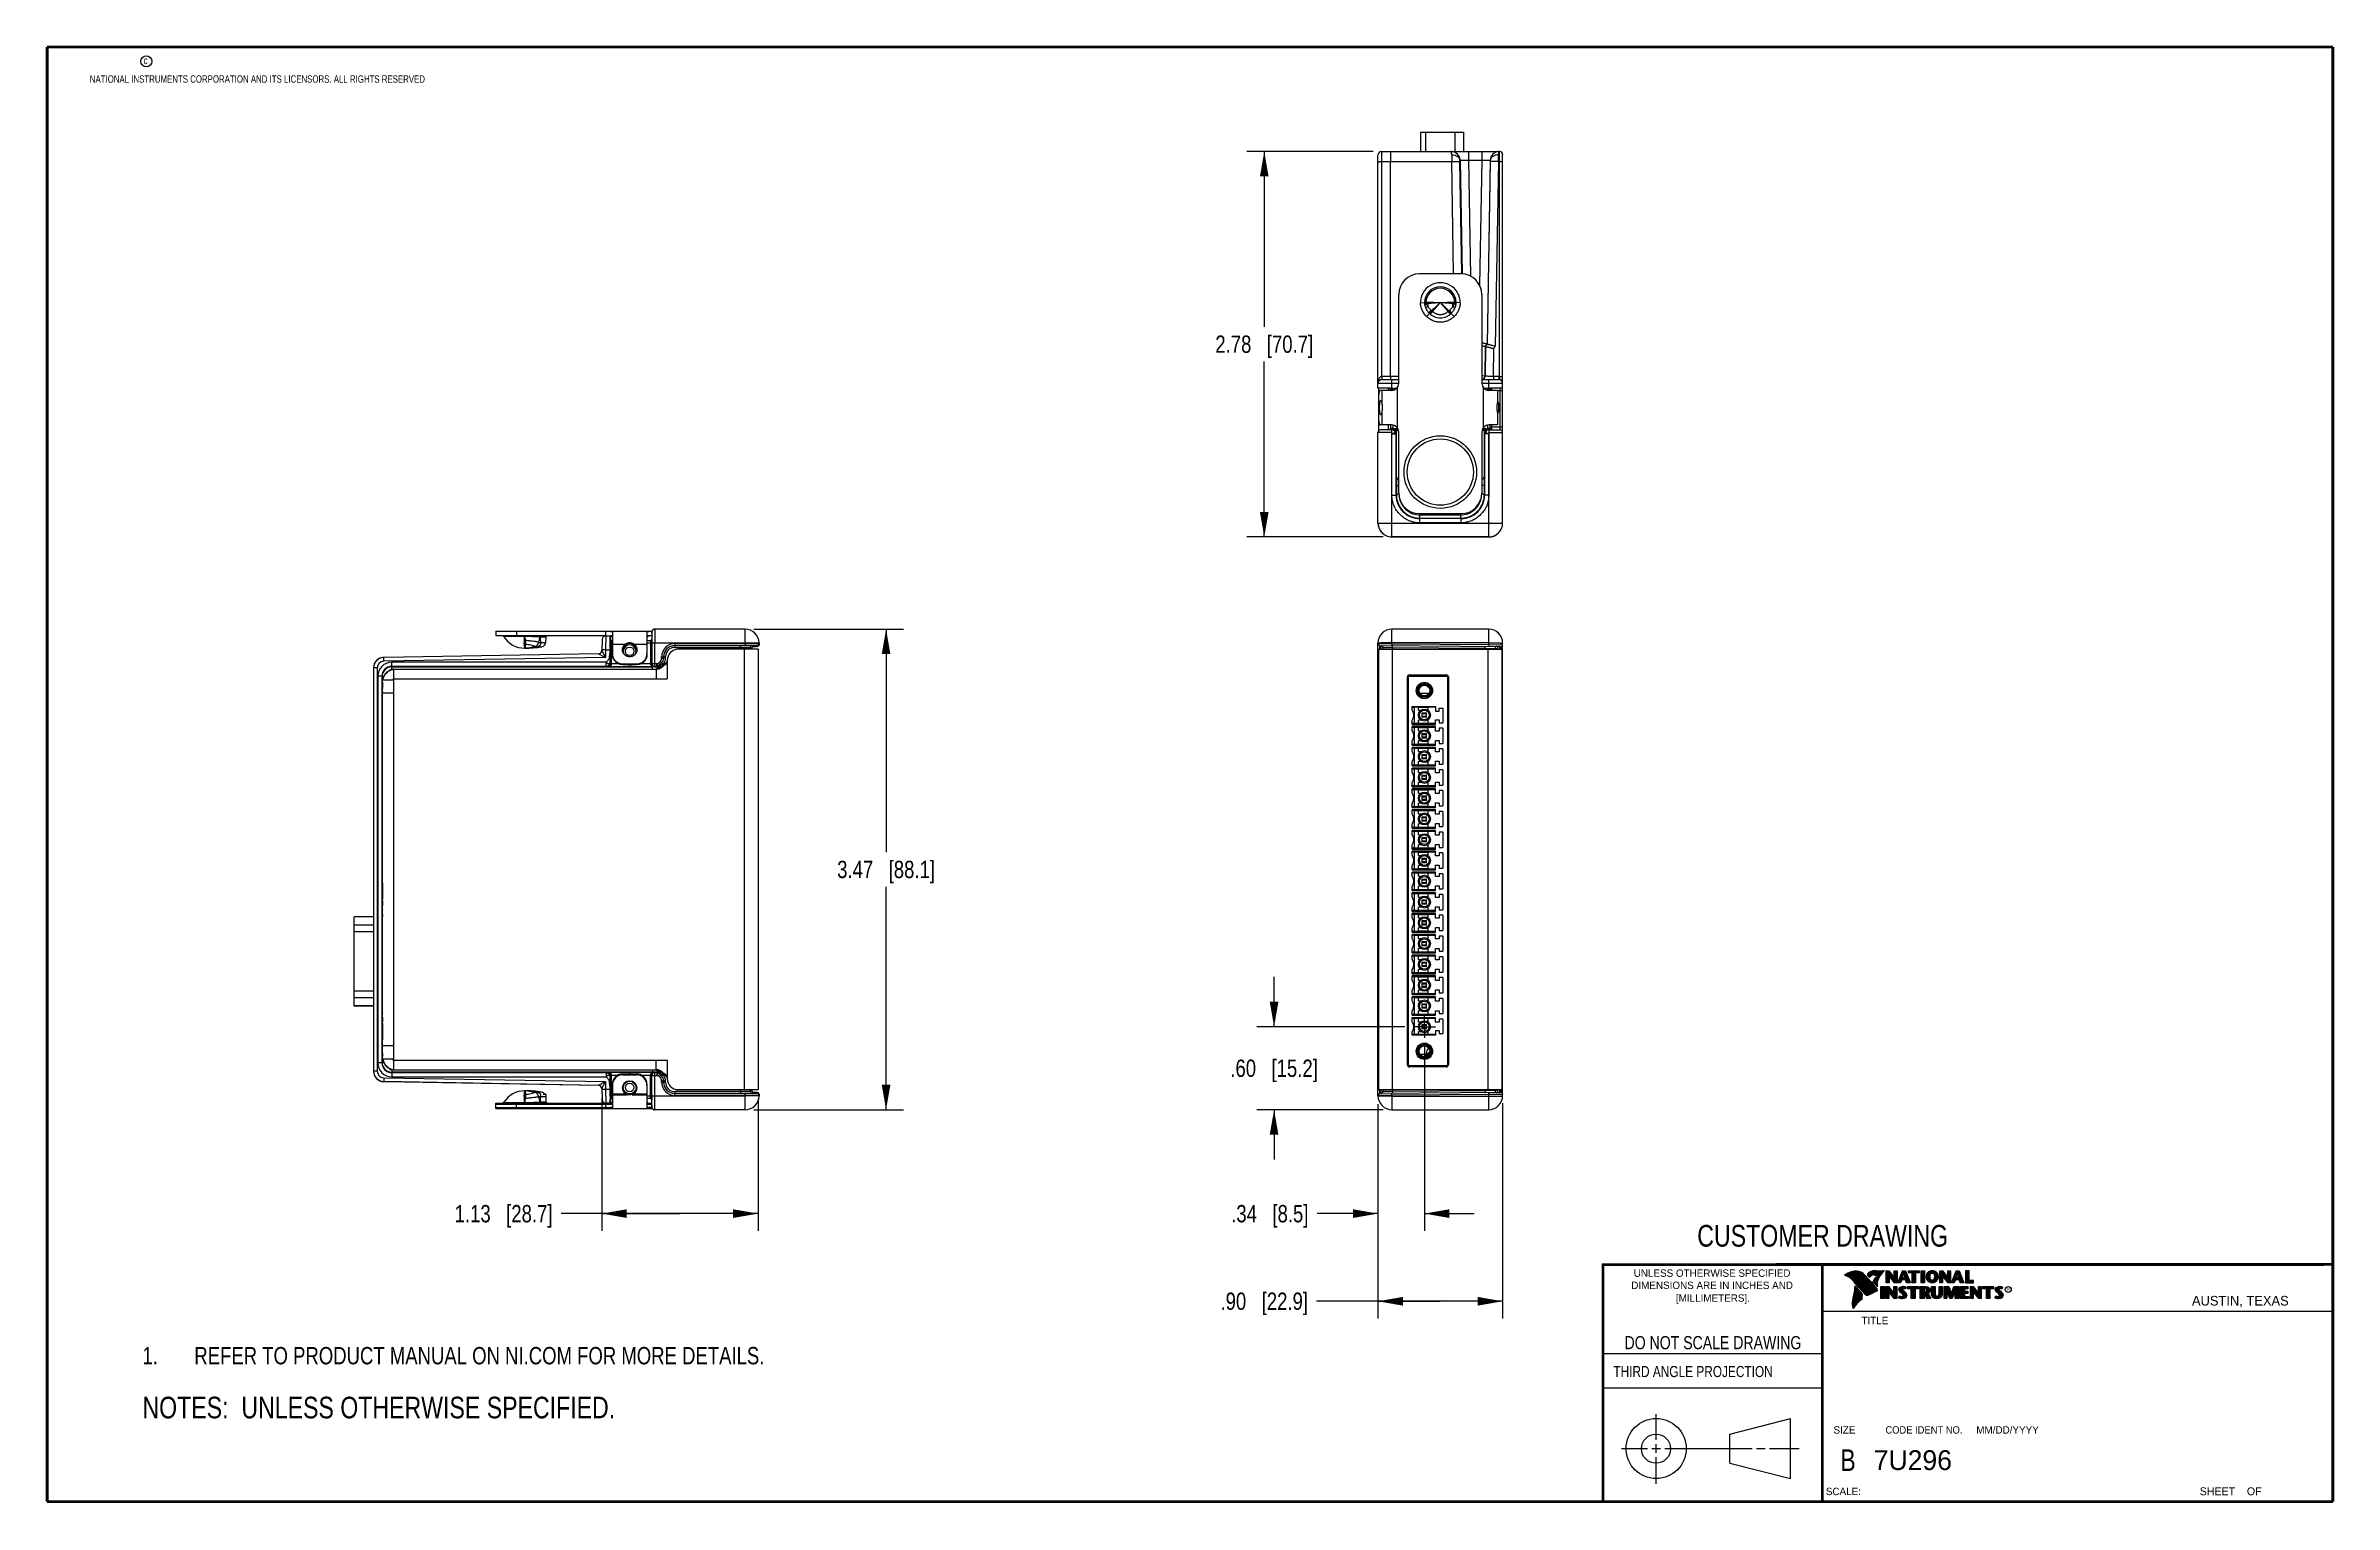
# Model space of a CAD drawing. Header units: inches. Extents: x 0.2 to 16.8, y 0.2 to 10.8.
import ezdxf

# ---------------------------------------------------------------- set-up
doc = ezdxf.new("R2010")
doc.units = ezdxf.units.IN
doc.header["$LTSCALE"] = 0.935
doc.header["$MEASUREMENT"] = 0
doc.linetypes.add('CENTER', pattern=[0.6, 0.375, -0.075, 0.075, -0.075])
doc.layers.get('0').update_dxf_attribs({"linetype": 'CONTINUOUS'})
for name, color, linetype in [('02___PRT_ALL_AXES', 7, 'CONTINUOUS'), ('DEFAULT_1', 7, 'CENTER'), ('DETAIL', 7, 'CONTINUOUS'), ('DIMENSIONS', 7, 'CONTINUOUS'), ('FEATURES', 7, 'CONTINUOUS')]:
    doc.layers.add(name, color=color, linetype=linetype)
doc.styles.get("Standard").update_dxf_attribs({"font": 'txt', "width": 0.8})
doc.styles.add('TEXTSTYLE_2', font='txt')
doc.styles.add('TEXTSTYLE_3', font='txt', dxfattribs={"width": 0.95})
doc.dimstyles.new('DIMSTYLE_1', dxfattribs={"dimtxt": 0.125, "dimasz": 0.18, "dimexe": 0.125, "dimexo": 0.0625, "dimgap": 0.0625, "dimtad": 0, "dimtih": 1, "dimtoh": 1, "dimzin": 4, "dimdsep": 46, "dimtxsty": 'STANDARD', "dimblk": '_FILLED', "dimblk1": '_FILLED', "dimblk2": '_FILLED', "dimcen": 0.09, "dimadec": 0, "dimazin": 0, "dimtp": 0.001, "dimtm": 0.001, "dimtfac": 1, "dimtofl": 0, "dimtmove": 0, "dimatfit": 3, "dimldrblk": '_FILLED', "dimfxl": 1, "dimtolj": 1, "dimtzin": 4, "dimarcsym": 0})

msp = doc.modelspace()

# ---------------------------------------------------------------- texts
at = {"color": 2, "linetype": 'CONTINUOUS', "attachment_point": 1, "line_spacing_factor": 0.9}
for s, insert, char_height, width in [('c', (0.946, 10.689), 0.053, 0.0424), ('NATIONAL INSTRUMENTS CORPORATION AND ITS LICENSORS. ALL RIGHTS RESERVED', (0.558, 10.555), 0.053, 3.0104), ('THIRD ANGLE PROJECTION', (11.556, 1.238), 0.08, 1.408)]:
    msp.add_mtext(s, dxfattribs=dict(at, insert=insert, char_height=char_height, width=width))
at = {"color": 7, "linetype": 'CONTINUOUS', "attachment_point": 2, "line_spacing_factor": 0.9}
for s, insert, char_height, width in [('CUSTOMER DRAWING', (13.067, 2.256), 0.15625, 2), ('DO NOT SCALE DRAWING', (12.275, 1.454), 0.095, 1.52), ('B', (13.25, 0.636), 0.156, 0.125)]:
    msp.add_mtext(s, dxfattribs=dict(at, insert=insert, char_height=char_height, width=width))
at = {"color": 2, "linetype": 'CONTINUOUS', "line_spacing_factor": 0.9}
for s, insert, char_height, width, attachment_point, style in [('DIMENSIONS ARE IN INCHES AND', (12.269, 1.847), 0.05325, 1.49111, 2, 'TEXTSTYLE_2'), ('UNLESS OTHERWISE SPECIFIED', (12.269, 1.935), 0.05325, 1.3846, 2, 'TEXTSTYLE_2'), ('[MILLIMETERS].', (12.275, 1.755), 0.05325, 0.74556, 2, 'TEXTSTYLE_2'), ('R', (14.397, 1.8), 0.0217, 0.02174, 1, 'TEXTSTYLE_2'), ('AUSTIN, TEXAS', (15.733, 1.744), 0.06962, 0.90502, 1, 'TEXTSTYLE_2'), ('TITLE', (13.347, 1.593), 0.0533, 0.26627, 1, 'TEXTSTYLE_2'), ('SIZE', (13.145, 0.803), 0.0533, 0.21302, 1, 'TEXTSTYLE_2'), ('CODE IDENT NO.', (13.798, 0.803), 0.05325, 0.70828, 2, 'TEXTSTYLE_3'), ('MM/DD/YYYY', (14.176, 0.803), 0.0533, 0.53254, 1, 'TEXTSTYLE_2'), ('SCALE:', (13.09, 0.359), 0.0533, 0.31952, 1, 'TEXTSTYLE_2'), ('SHEET    OF', (15.789, 0.362), 0.05726, 0.62988, 1, 'TEXTSTYLE_2')]:
    msp.add_mtext(s, dxfattribs=dict(at, insert=insert, char_height=char_height, width=width, attachment_point=attachment_point, style=style))
at = {"color": 7, "linetype": 'CONTINUOUS', "insert": (13.436, 0.63), "char_height": 0.1432, "width": 0.71578, "attachment_point": 1, "line_spacing_factor": 0.9, "style": 'TEXTSTYLE_2'}
msp.add_mtext('7U296', dxfattribs=at)

# ---------------------------------------------------------------- blocks, each defined once
blk = doc.blocks.new('CUSTOM_NOTE_BL0', base_point=(3.675, 1.312))
at = {"color": 2, "linetype": 'CONTINUOUS', "width": 0.8}
for s, p in [('1.', (0.938, 1.25)), ('REFER TO PRODUCT MANUAL ON NI.COM FOR MORE DETAILS.', (1.312, 1.25))]:
    blk.add_text(s, height=0.125, dxfattribs=at).set_placement(p)
blk = doc.blocks.new('_FILLED')
at = {"color": 0, "linetype": 'BYBLOCK'}
blk.add_solid([(0, 0), (-1, 0.174), (-1, -0.174)], dxfattribs=at)
blk = doc.blocks.new('*D0')
at = {"layer": 'DIMENSIONS', "color": 2, "linetype": 'CONTINUOUS'}
for p, q in [((4.254, 3.172), (4.254, 2.213)), ((5.382, 3.17), (5.382, 2.213)), ((4.818, 2.338), (3.961, 2.338)), ((4.254, 2.338), (4.818, 2.338)), ((5.382, 2.338), (4.818, 2.338))]:
    blk.add_line(p, q, dxfattribs=at)
at = {"layer": 'DIMENSIONS', "color": 2, "linetype": 'CONTINUOUS', "xscale": 0.18, "yscale": 0.18, "zscale": 0.18, "rotation": 180}
blk.add_blockref('_FILLED', (4.254, 2.338), dxfattribs=at)
at = {"layer": 'DIMENSIONS', "color": 2, "linetype": 'CONTINUOUS', "xscale": 0.18, "yscale": 0.18, "zscale": 0.18}
blk.add_blockref('_FILLED', (5.382, 2.338), dxfattribs=at)
at = {"layer": 'DIMENSIONS', "color": 2, "linetype": 'CONTINUOUS', "insert": (3.898, 2.4), "char_height": 0.125, "width": 1.125, "attachment_point": 3, "line_spacing_factor": 0.9}
blk.add_mtext('1.13{\\Ftxt.shx;\\W1.000000;\\H0.125000; }[28.7]', dxfattribs=at)
blk = doc.blocks.new('*D1')
at = {"layer": 'DIMENSIONS', "color": 2, "linetype": 'CONTINUOUS'}
for p, q in [((5.352, 6.557), (6.431, 6.557)), ((6.306, 6.557), (6.306, 4.947)), ((6.306, 3.088), (6.306, 4.697)), ((5.352, 3.088), (6.431, 3.088))]:
    blk.add_line(p, q, dxfattribs=at)
at = {"layer": 'DIMENSIONS', "color": 2, "linetype": 'CONTINUOUS', "xscale": 0.18, "yscale": 0.18, "zscale": 0.18}
for p, rotation in [((6.306, 6.557), 90), ((6.306, 3.088), 270)]:
    blk.add_blockref('_FILLED', p, dxfattribs=dict(at, rotation=rotation))
at = {"layer": 'DIMENSIONS', "color": 2, "linetype": 'CONTINUOUS', "insert": (6.306, 4.885), "char_height": 0.125, "width": 1.125, "attachment_point": 2, "line_spacing_factor": 0.9}
blk.add_mtext('3.47{\\Ftxt.shx;\\W1.000000;\\H0.125000; }[88.1]', dxfattribs=at)
blk = doc.blocks.new('*D2')
at = {"layer": 'DIMENSIONS', "color": 2, "linetype": 'CONTINUOUS'}
for p, q in [((9.107, 3.687), (9.107, 4.047)), ((10.05, 3.687), (8.982, 3.687)), ((9.895, 3.088), (8.982, 3.088)), ((9.107, 3.088), (9.107, 2.728))]:
    blk.add_line(p, q, dxfattribs=at)
at = {"layer": 'DIMENSIONS', "color": 2, "linetype": 'CONTINUOUS', "xscale": 0.18, "yscale": 0.18, "zscale": 0.18}
for p, rotation in [((9.107, 3.687), 270), ((9.107, 3.088), 90)]:
    blk.add_blockref('_FILLED', p, dxfattribs=dict(at, rotation=rotation))
at = {"layer": 'DIMENSIONS', "color": 2, "linetype": 'CONTINUOUS', "insert": (9.107, 3.45), "char_height": 0.125, "width": 1.025, "attachment_point": 2, "line_spacing_factor": 0.9}
blk.add_mtext('.60{\\Ftxt.shx;\\W1.000000;\\H0.125000; }[15.2]', dxfattribs=at)
blk = doc.blocks.new('*D3')
at = {"layer": 'DIMENSIONS', "color": 2, "linetype": 'CONTINUOUS'}
for p, q in [((10.192, 3.544), (10.192, 2.213)), ((9.857, 3.129), (9.857, 2.213)), ((9.857, 2.338), (9.418, 2.338)), ((10.192, 2.338), (10.552, 2.338))]:
    blk.add_line(p, q, dxfattribs=at)
at = {"layer": 'DIMENSIONS', "color": 2, "linetype": 'CONTINUOUS', "xscale": 0.18, "yscale": 0.18, "zscale": 0.18}
blk.add_blockref('_FILLED', (9.857, 2.338), dxfattribs=at)
at = {"layer": 'DIMENSIONS', "color": 2, "linetype": 'CONTINUOUS', "xscale": 0.18, "yscale": 0.18, "zscale": 0.18, "rotation": 180}
blk.add_blockref('_FILLED', (10.192, 2.338), dxfattribs=at)
at = {"layer": 'DIMENSIONS', "color": 2, "linetype": 'CONTINUOUS', "insert": (9.355, 2.4), "char_height": 0.125, "width": 0.925, "attachment_point": 3, "line_spacing_factor": 0.9}
blk.add_mtext('.34{\\Ftxt.shx;\\W1.000000;\\H0.125000; }[8.5]', dxfattribs=at)
blk = doc.blocks.new('*D4')
at = {"layer": 'DIMENSIONS', "color": 2, "linetype": 'CONTINUOUS'}
for p, q in [((9.822, 10.005), (8.911, 10.005)), ((9.036, 10.005), (9.036, 8.739)), ((9.036, 7.223), (9.036, 8.489)), ((9.895, 7.223), (8.911, 7.223))]:
    blk.add_line(p, q, dxfattribs=at)
at = {"layer": 'DIMENSIONS', "color": 2, "linetype": 'CONTINUOUS', "xscale": 0.18, "yscale": 0.18, "zscale": 0.18}
for p, rotation in [((9.036, 10.005), 90), ((9.036, 7.223), 270)]:
    blk.add_blockref('_FILLED', p, dxfattribs=dict(at, rotation=rotation))
at = {"layer": 'DIMENSIONS', "color": 2, "linetype": 'CONTINUOUS', "insert": (9.036, 8.677), "char_height": 0.125, "width": 1.125, "attachment_point": 2, "line_spacing_factor": 0.9}
blk.add_mtext('2.78{\\Ftxt.shx;\\W1.000000;\\H0.125000; }[70.7]', dxfattribs=at)
blk = doc.blocks.new('*D5')
at = {"layer": 'DIMENSIONS', "color": 2, "linetype": 'CONTINUOUS'}
for p, q in [((9.857, 3.129), (9.857, 1.58)), ((10.757, 3.136), (10.757, 1.58)), ((10.307, 1.705), (9.414, 1.705)), ((9.857, 1.705), (10.307, 1.705)), ((10.757, 1.705), (10.307, 1.705))]:
    blk.add_line(p, q, dxfattribs=at)
at = {"layer": 'DIMENSIONS', "color": 2, "linetype": 'CONTINUOUS', "xscale": 0.18, "yscale": 0.18, "zscale": 0.18, "rotation": 180}
blk.add_blockref('_FILLED', (9.857, 1.705), dxfattribs=at)
at = {"layer": 'DIMENSIONS', "color": 2, "linetype": 'CONTINUOUS', "xscale": 0.18, "yscale": 0.18, "zscale": 0.18}
blk.add_blockref('_FILLED', (10.757, 1.705), dxfattribs=at)
at = {"layer": 'DIMENSIONS', "color": 2, "linetype": 'CONTINUOUS', "insert": (9.352, 1.768), "char_height": 0.125, "width": 1.025, "attachment_point": 3, "line_spacing_factor": 0.9}
blk.add_mtext('.90{\\Ftxt.shx;\\W1.000000;\\H0.125000; }[22.9]', dxfattribs=at)
blk = doc.blocks.new('NOTES_HEADER_BL1', base_point=(3.1215, 0.9375))
at = {"layer": 'DETAIL', "color": 2, "linetype": 'CONTINUOUS', "width": 0.8}
blk.add_text('NOTES:  UNLESS OTHERWISE SPECIFIED.', height=0.156, dxfattribs=at).set_placement((0.9375, 0.8595))

# ---------------------------------------------------------------- dimensions: what is measured, and where the dimension line sits
at = {"layer": 'DIMENSIONS', "color": 2, "linetype": 'CONTINUOUS'}
for base, p1, p2, angle, picture, middle in [((9.036, 7.223), (9.884, 10.005), (9.957, 7.223), 270, '*D4', (9.036, 8.614)), ((6.306, 3.088), (5.289, 6.557), (5.289, 3.088), 270, '*D1', (6.306, 4.822)), ((9.107, 3.687), (9.957, 3.088), (10.112, 3.687), 90, '*D2', (9.107, 3.387)), ((9.857, 1.705), (10.757, 3.199), (9.857, 3.191), 180, '*D5', (8.839, 1.705))]:
    dim = msp.add_linear_dim(base=base, p1=p1, p2=p2, angle=angle, dimstyle='DIMSTYLE_1', dxfattribs=at)
    dim.commit()
    dim.dimension.update_dxf_attribs({"geometry": picture, "text_midpoint": middle, "dimtype": 160})
for base, p1, p2, picture, middle in [((10.1924, 2.3375), (9.8573, 3.1913), (10.1924, 3.6069), '*D3', (8.8925, 2.3375)), ((5.382, 2.338), (4.254, 3.235), (5.382, 3.233), '*D0', (3.336, 2.338))]:
    dim = msp.add_linear_dim(base=base, p1=p1, p2=p2, dimstyle='DIMSTYLE_1', dxfattribs=at)
    dim.commit()
    dim.dimension.update_dxf_attribs({"geometry": picture, "text_midpoint": middle, "dimtype": 160})

# ---------------------------------------------------------------- linework, layer by layer
at = {"color": 7, "linetype": 'CONTINUOUS'}
for p, q in [((9.857, 8.297), (9.857, 9.978)), ((9.884, 10.005), (10.384, 10.005)), ((9.884, 9.932), (9.884, 10.005)), ((9.884, 8.382), (9.884, 9.932)), ((9.884, 9.932), (10.389, 9.932)), ((9.947, 8.382), (9.947, 9.932)), ((10.385, 10.005), (10.734, 10.005)), ((10.403, 9.122), (10.389, 9.932)), ((10.449, 9.942), (10.45, 9.942)), ((10.449, 9.932), (10.449, 9.942)), ((10.463, 9.122), (10.449, 9.932)), ((10.45, 9.942), (10.464, 9.122)), ((10.51, 10.005), (10.51, 9.942)), ((10.51, 9.942), (10.524, 9.107)), ((10.51, 9.942), (10.607, 9.942)), ((10.607, 9.942), (10.591, 9.04)), ((10.607, 10.005), (10.607, 9.942)), ((10.667, 9.942), (10.644, 8.615)), ((10.667, 9.932), (10.644, 8.615)), ((10.667, 9.942), (10.668, 9.942)), ((10.668, 9.942), (10.667, 9.932)), ((10.727, 9.932), (10.704, 8.6)), ((10.727, 9.932), (10.734, 9.932)), ((10.734, 8.382), (10.734, 10.005)), ((10.757, 8.331), (10.757, 9.982)), ((10.163, 8.914), (10.193, 8.915)), ((10.198, 8.915), (10.204, 8.915)), ((10.204, 8.915), (10.204, 8.915)), ((10.219, 8.915), (10.204, 8.915)), ((10.229, 8.836), (10.208, 8.815)), ((10.234, 8.831), (10.233, 8.832)), ((10.234, 8.831), (10.234, 8.831)), ((10.241, 8.86), (10.246, 8.856)), ((10.369, 8.856), (10.373, 8.86)), ((10.381, 8.831), (10.381, 8.831)), ((10.407, 8.815), (10.386, 8.836)), ((10.411, 8.915), (10.395, 8.915)), ((10.411, 8.915), (10.411, 8.915)), ((10.417, 8.915), (10.411, 8.915)), ((10.421, 8.915), (10.417, 8.915)), ((10.42, 8.914), (10.421, 8.914)), ((10.451, 8.914), (10.421, 8.915)), ((10.634, 8.597), (10.63, 8.384)), ((10.63, 8.384), (10.634, 8.597)), ((10.634, 8.597), (10.644, 8.615)), ((10.634, 8.597), (10.644, 8.615)), ((10.634, 8.597), (10.634, 8.597)), ((10.644, 8.615), (10.644, 8.615)), ((10.694, 8.582), (10.704, 8.6)), ((10.69, 8.382), (10.694, 8.582)), ((9.947, 8.296), (9.857, 8.297)), ((9.884, 8.382), (9.884, 8.361)), ((9.884, 8.358), (9.884, 8.358)), ((10.007, 8.358), (9.884, 8.358)), ((10.007, 8.382), (9.884, 8.382)), ((9.947, 8.382), (9.947, 8.358)), ((9.947, 8.296), (9.993, 8.296)), ((9.947, 8.286), (9.947, 8.281)), ((9.947, 8.286), (9.954, 8.286)), ((9.954, 8.286), (9.979, 8.286)), ((9.957, 8.296), (9.957, 8.356)), ((10.007, 8.356), (9.957, 8.356)), ((10.007, 8.33), (9.957, 8.33)), ((9.964, 8.282), (9.964, 8.296)), ((10.63, 8.384), (10.607, 8.385)), ((10.657, 8.356), (10.607, 8.356)), ((10.657, 8.33), (10.607, 8.33)), ((10.622, 8.296), (10.667, 8.296)), ((10.63, 8.384), (10.63, 8.384)), ((10.636, 8.286), (10.661, 8.286)), ((10.65, 8.282), (10.65, 8.296)), ((10.657, 8.296), (10.657, 8.356)), ((10.661, 8.286), (10.667, 8.286)), ((10.757, 8.297), (10.667, 8.296)), ((10.667, 8.281), (10.667, 8.286)), ((10.677, 8.296), (10.677, 8.281)), ((10.73, 8.382), (10.69, 8.382)), ((10.69, 8.382), (10.69, 8.358)), ((10.73, 8.358), (10.69, 8.358)), ((10.737, 8.277), (10.719, 8.277)), ((10.73, 8.382), (10.73, 8.358)), ((10.757, 8.277), (10.737, 8.277)), ((10.737, 8.277), (10.737, 8.016)), ((10.757, 7.323), (10.757, 8.331)), ((10.727, 8.188), (10.727, 8.125)), ((9.857, 7.323), (9.857, 7.976)), ((9.957, 7.976), (9.857, 7.976)), ((9.959, 7.996), (9.877, 7.996)), ((9.947, 8.031), (9.947, 8.006)), ((9.96, 8.006), (9.947, 8.006)), ((9.957, 7.976), (9.957, 7.996)), ((9.958, 7.525), (9.957, 7.976)), ((9.958, 7.966), (9.988, 7.966)), ((9.958, 7.525), (9.958, 7.966)), ((9.96, 7.996), (9.959, 7.996)), ((9.964, 8.006), (9.963, 7.996)), ((9.964, 8.031), (9.964, 8.006)), ((9.979, 8.001), (9.974, 7.992)), ((9.999, 8.004), (9.979, 8.004)), ((9.979, 8.001), (9.979, 8.004)), ((9.989, 7.966), (9.988, 7.966)), ((9.988, 7.525), (9.988, 7.966)), ((9.991, 7.983), (9.989, 7.985)), ((9.989, 7.966), (9.989, 7.985)), ((9.991, 7.659), (9.991, 7.983)), ((9.999, 8.008), (9.999, 8.004)), ((9.999, 7.995), (9.999, 8.004)), ((10.002, 8.004), (9.999, 8.004)), ((10.001, 7.993), (9.999, 7.995)), ((10.007, 7.541), (10.007, 7.981)), ((10.607, 7.981), (10.607, 7.541)), ((10.615, 8.004), (10.613, 8.004)), ((10.616, 7.995), (10.614, 7.993)), ((10.615, 8.004), (10.615, 8.008)), ((10.636, 8.004), (10.615, 8.004)), ((10.616, 7.995), (10.615, 8.004)), ((10.626, 7.985), (10.624, 7.983)), ((10.624, 7.983), (10.624, 7.659)), ((10.626, 7.985), (10.626, 7.966)), ((10.627, 7.966), (10.626, 7.966)), ((10.657, 7.966), (10.627, 7.966)), ((10.627, 7.966), (10.627, 7.525)), ((10.636, 8.004), (10.636, 8.001)), ((10.636, 8.001), (10.641, 7.992)), ((10.65, 8.006), (10.65, 8.031)), ((10.65, 8.006), (10.652, 7.996)), ((10.667, 8.006), (10.654, 8.006)), ((10.656, 7.996), (10.737, 7.996)), ((10.657, 7.996), (10.657, 7.976)), ((10.657, 7.525), (10.657, 7.976)), ((10.657, 7.976), (10.757, 7.976)), ((10.657, 7.966), (10.657, 7.525)), ((10.667, 8.006), (10.667, 8.031)), ((10.667, 8.016), (10.677, 8.016)), ((10.677, 8.031), (10.677, 8.016)), ((10.737, 8.016), (10.677, 8.016)), ((10.677, 8.016), (10.677, 7.996)), ((10.757, 8.016), (10.737, 8.016)), ((10.737, 8.016), (10.737, 7.996)), ((9.991, 7.659), (9.99, 7.658)), ((9.99, 7.658), (9.99, 7.592)), ((10.625, 7.658), (10.624, 7.659)), ((10.625, 7.592), (10.625, 7.658)), ((9.957, 7.323), (9.958, 7.525)), ((9.958, 7.525), (9.988, 7.525)), ((9.988, 7.525), (9.99, 7.527)), ((9.99, 7.592), (9.99, 7.527)), ((10.625, 7.527), (10.625, 7.592)), ((10.625, 7.527), (10.627, 7.525)), ((10.657, 7.525), (10.627, 7.525)), ((10.657, 7.323), (10.657, 7.525)), ((9.857, 7.323), (10.757, 7.323)), ((9.957, 7.223), (9.957, 7.323)), ((10.157, 7.391), (10.457, 7.391)), ((10.158, 7.355), (10.16, 7.358)), ((10.457, 7.355), (10.158, 7.355)), ((10.158, 7.325), (10.158, 7.355)), ((10.457, 7.325), (10.158, 7.325)), ((10.16, 7.382), (10.454, 7.382)), ((10.16, 7.358), (10.16, 7.382)), ((10.16, 7.358), (10.454, 7.358)), ((10.454, 7.358), (10.454, 7.382)), ((10.454, 7.358), (10.457, 7.355)), ((10.457, 7.325), (10.457, 7.355)), ((10.657, 7.222), (10.657, 7.323)), ((10.657, 7.223), (9.957, 7.223)), ((9.957, 7.223), (10.657, 7.222)), ((3.697, 6.505), (3.545, 6.505)), ((3.697, 6.51), (3.697, 6.509)), ((3.698, 6.505), (3.697, 6.505)), ((3.698, 6.51), (3.698, 6.505)), ((3.852, 6.5), (3.808, 6.5)), ((3.812, 6.462), (3.85, 6.462)), ((4.256, 6.482), (4.254, 6.404)), ((4.282, 6.509), (4.281, 6.409)), ((4.282, 6.509), (4.315, 6.51)), ((4.315, 6.479), (4.315, 6.51)), ((4.315, 6.459), (4.315, 6.479)), ((4.315, 6.307), (4.315, 6.459)), ((4.315, 6.459), (4.33, 6.459)), ((4.325, 6.472), (4.325, 6.476)), ((4.325, 6.476), (4.33, 6.476)), ((4.325, 6.459), (4.325, 6.472)), ((4.325, 6.307), (4.325, 6.459)), ((4.58, 6.476), (4.606, 6.476)), ((4.58, 6.459), (4.616, 6.459)), ((4.605, 6.475), (4.606, 6.459)), ((4.606, 6.459), (4.606, 6.307)), ((4.611, 6.477), (4.609, 6.476)), ((4.615, 6.537), (4.616, 6.527)), ((4.615, 6.527), (4.615, 6.537)), ((4.615, 6.527), (4.615, 6.527)), ((4.615, 6.485), (4.615, 6.485)), ((4.615, 6.485), (4.616, 6.459)), ((4.616, 6.527), (4.616, 6.485)), ((4.616, 6.485), (4.616, 6.481)), ((4.616, 6.459), (4.616, 6.307)), ((4.616, 6.457), (4.616, 6.308)), ((5.289, 6.457), (4.616, 6.457)), ((5.289, 6.557), (4.635, 6.557)), ((4.636, 6.288), (4.636, 6.457)), ((4.78, 6.453), (4.78, 6.439)), ((4.78, 6.453), (5.289, 6.453)), ((5.289, 6.457), (5.289, 6.557)), ((5.389, 6.458), (5.289, 6.457)), ((5.289, 6.457), (5.289, 6.453)), ((5.289, 6.453), (5.289, 6.439)), ((5.389, 6.452), (5.388, 6.447)), ((5.389, 6.458), (5.389, 6.446)), ((9.857, 3.188), (9.857, 6.457)), ((9.857, 6.453), (9.957, 6.452)), ((9.957, 6.452), (9.957, 6.557)), ((10.657, 6.557), (9.957, 6.557)), ((10.657, 6.458), (9.957, 6.458)), ((9.957, 6.452), (9.957, 6.438)), ((9.957, 6.452), (10.657, 6.446)), ((10.657, 6.446), (10.657, 6.557)), ((10.657, 6.446), (10.657, 6.432)), ((10.657, 6.446), (10.757, 6.445)), ((10.757, 3.188), (10.757, 6.457)), ((4.23, 6.38), (2.68, 6.353)), ((4.23, 6.379), (2.68, 6.352)), ((2.681, 6.325), (2.68, 6.352)), ((4.28, 6.353), (2.681, 6.325)), ((2.737, 6.288), (2.737, 6.318)), ((4.285, 6.318), (2.737, 6.318)), ((2.737, 6.288), (2.738, 6.285)), ((4.285, 6.288), (2.737, 6.288)), ((2.738, 6.266), (2.738, 6.285)), ((2.738, 6.285), (4.621, 6.285)), ((3.698, 6.42), (3.697, 6.42)), ((3.698, 6.42), (3.697, 6.42)), ((3.778, 6.432), (3.777, 6.432)), ((3.778, 6.432), (3.79, 6.43)), ((3.79, 6.43), (3.821, 6.43)), ((3.79, 6.43), (3.79, 6.43)), ((4.23, 6.379), (4.28, 6.353)), ((4.281, 6.409), (4.254, 6.409)), ((4.254, 6.404), (4.28, 6.353)), ((4.281, 6.409), (4.28, 6.353)), ((4.281, 6.409), (4.315, 6.409)), ((4.285, 6.288), (4.285, 6.318)), ((4.285, 6.288), (4.295, 6.287)), ((4.296, 6.286), (4.295, 6.287)), ((4.635, 6.286), (4.296, 6.286)), ((4.315, 6.409), (4.304, 6.341)), ((4.315, 6.409), (4.315, 6.341)), ((4.315, 6.318), (4.315, 6.341)), ((4.315, 6.318), (4.315, 6.307)), ((4.315, 6.305), (4.315, 6.307)), ((4.315, 6.307), (4.315, 6.307)), ((4.325, 6.307), (4.315, 6.307)), ((4.325, 6.306), (4.315, 6.307)), ((4.378, 6.306), (4.325, 6.306)), ((4.416, 6.438), (4.416, 6.438)), ((4.495, 6.438), (4.495, 6.438)), ((4.606, 6.306), (4.533, 6.306)), ((4.606, 6.307), (4.616, 6.307)), ((4.606, 6.306), (4.616, 6.306)), ((4.616, 6.308), (4.616, 6.307)), ((4.616, 6.308), (4.616, 6.308)), ((4.652, 6.308), (4.616, 6.308)), ((4.616, 6.307), (4.616, 6.305)), ((4.621, 6.269), (4.621, 6.285)), ((4.636, 6.288), (4.632, 6.288)), ((4.636, 6.288), (4.635, 6.286)), ((4.652, 6.288), (4.636, 6.288)), ((4.652, 6.288), (4.652, 6.308)), ((4.652, 6.288), (4.652, 6.288)), ((4.664, 6.311), (4.676, 6.323)), ((4.664, 6.311), (4.674, 6.301)), ((4.666, 6.294), (4.686, 6.313)), ((4.666, 6.294), (4.674, 6.301)), ((4.666, 6.294), (4.666, 6.294)), ((4.671, 6.284), (4.676, 6.279)), ((4.674, 6.301), (4.685, 6.313)), ((4.676, 6.323), (4.685, 6.313)), ((4.685, 6.313), (4.686, 6.313)), ((4.686, 6.348), (4.686, 6.359)), ((4.686, 6.359), (4.7, 6.359)), ((4.686, 6.348), (4.7, 6.348)), ((4.694, 6.305), (4.686, 6.313)), ((4.699, 6.299), (4.699, 6.307)), ((4.707, 6.307), (4.699, 6.307)), ((4.7, 6.348), (4.7, 6.359)), ((4.7, 6.348), (4.7, 6.359)), ((4.714, 6.359), (4.7, 6.359)), ((4.7, 6.359), (4.7, 6.359)), ((4.714, 6.348), (4.7, 6.348)), ((4.7, 6.348), (4.7, 6.348)), ((4.714, 6.348), (4.714, 6.359)), ((4.78, 6.425), (4.78, 6.439)), ((4.78, 6.439), (5.289, 6.439)), ((4.78, 6.425), (5.255, 6.425)), ((5.255, 6.412), (5.255, 6.439)), ((5.289, 6.439), (5.301, 6.439)), ((5.289, 6.439), (5.297, 6.439)), ((5.325, 6.424), (5.325, 6.412)), ((5.325, 6.424), (5.337, 6.419)), ((5.337, 6.419), (5.337, 6.412)), ((5.337, 6.419), (5.337, 6.419)), ((5.339, 6.438), (5.351, 6.432)), ((5.346, 6.432), (5.358, 6.432)), ((5.349, 6.432), (5.346, 6.432)), ((5.351, 6.432), (5.349, 6.432)), ((5.35, 6.432), (5.349, 6.432)), ((5.358, 6.432), (5.366, 6.432)), ((5.366, 6.432), (5.369, 6.432)), ((5.376, 6.438), (5.376, 6.432)), ((9.857, 6.359), (9.86, 6.359)), ((9.857, 6.348), (9.86, 6.348)), ((9.857, 6.308), (9.857, 6.308)), ((9.858, 6.319), (9.86, 6.317)), ((9.871, 6.439), (10.743, 6.431)), ((9.871, 6.412), (9.871, 6.439)), ((9.879, 6.412), (9.879, 6.439)), ((9.892, 6.425), (9.892, 6.412)), ((9.892, 6.425), (9.961, 6.424)), ((9.961, 6.424), (9.961, 6.438)), ((9.961, 6.424), (9.961, 6.412)), ((9.961, 6.424), (10.631, 6.419)), ((10.631, 6.419), (10.631, 6.432)), ((10.631, 6.419), (10.631, 6.412)), ((10.631, 6.419), (10.702, 6.418)), ((10.702, 6.418), (10.702, 6.412)), ((10.702, 6.418), (10.72, 6.418)), ((10.743, 6.431), (10.744, 6.412)), ((10.757, 6.351), (10.751, 6.351)), ((2.606, 6.277), (2.606, 3.367)), ((2.633, 6.277), (2.606, 6.277)), ((2.633, 6.277), (2.633, 3.367)), ((2.637, 6.218), (2.637, 3.426)), ((2.667, 6.218), (2.637, 6.218)), ((2.667, 6.218), (2.667, 3.426)), ((2.667, 6.218), (2.668, 6.215)), ((2.668, 6.206), (2.668, 6.215)), ((2.679, 6.215), (2.668, 6.215)), ((2.676, 6.206), (2.668, 6.206)), ((2.669, 6.156), (2.67, 6.153)), ((2.67, 6.153), (2.67, 6.148)), ((2.67, 6.153), (2.672, 6.153)), ((2.67, 6.148), (2.672, 6.148)), ((2.671, 6.108), (2.67, 6.13)), ((2.727, 6.264), (2.727, 6.266)), ((9.86, 6.218), (9.857, 6.218)), ((10.074, 6.223), (10.074, 6.216)), ((10.099, 6.227), (10.099, 6.216)), ((10.365, 6.201), (10.36, 6.202)), ((10.365, 6.176), (10.36, 6.177)), ((10.36, 6.157), (10.365, 6.156)), ((10.365, 6.147), (10.36, 6.147)), ((10.365, 6.127), (10.36, 6.127)), ((2.671, 6.108), (2.672, 6.104)), ((10.159, 6.094), (10.225, 6.094)), ((10.36, 6.107), (10.365, 6.107)), ((10.36, 6.094), (10.365, 6.094)), ((2.672, 4.706), (2.67, 4.708)), ((10.365, 4.765), (10.36, 4.765)), ((2.67, 4.551), (2.67, 4.607)), ((2.672, 4.594), (2.67, 4.592)), ((2.671, 4.576), (2.67, 4.576)), ((2.671, 4.563), (2.67, 4.563)), ((2.67, 4.531), (2.67, 4.538)), ((2.671, 4.593), (2.671, 4.576)), ((2.671, 4.563), (2.671, 4.563)), ((10.365, 4.533), (10.36, 4.533)), ((2.669, 3.918), (2.669, 4.398)), ((2.67, 3.778), (2.67, 3.785)), ((2.67, 3.709), (2.67, 3.765)), ((2.67, 3.753), (2.671, 3.753)), ((2.67, 3.74), (2.671, 3.74)), ((2.672, 3.722), (2.67, 3.724)), ((2.671, 3.753), (2.671, 3.753)), ((2.671, 3.74), (2.671, 3.723)), ((10.365, 3.783), (10.36, 3.783)), ((2.669, 3.488), (2.67, 3.49)), ((2.672, 3.61), (2.67, 3.608)), ((2.67, 3.536), (2.672, 3.541)), ((2.67, 3.514), (2.67, 3.536)), ((2.67, 3.496), (2.67, 3.49)), ((2.67, 3.496), (2.672, 3.496)), ((2.67, 3.49), (2.672, 3.49)), ((10.159, 3.489), (10.205, 3.49)), ((10.205, 3.496), (10.229, 3.496)), ((10.205, 3.496), (10.205, 3.49)), ((10.205, 3.49), (10.225, 3.49)), ((10.225, 3.489), (10.225, 3.496)), ((10.365, 3.552), (10.36, 3.552)), ((10.36, 3.551), (10.365, 3.551)), ((10.36, 3.538), (10.365, 3.538)), ((10.365, 3.518), (10.36, 3.518)), ((10.365, 3.498), (10.36, 3.498)), ((10.36, 3.487), (10.365, 3.488)), ((2.633, 3.367), (2.606, 3.367)), ((2.667, 3.426), (2.637, 3.426)), ((2.667, 3.426), (2.668, 3.429)), ((2.676, 3.438), (2.668, 3.438)), ((2.668, 3.429), (2.668, 3.438)), ((2.679, 3.429), (2.668, 3.429)), ((2.681, 3.319), (2.68, 3.292)), ((2.681, 3.319), (4.28, 3.291)), ((2.727, 3.377), (2.727, 3.38)), ((2.737, 3.356), (2.738, 3.359)), ((2.737, 3.356), (4.285, 3.356)), ((2.737, 3.356), (2.737, 3.326)), ((2.737, 3.326), (4.285, 3.326)), ((2.738, 3.377), (2.738, 3.359)), ((4.621, 3.359), (2.738, 3.359)), ((4.285, 3.356), (4.295, 3.357)), ((4.285, 3.356), (4.285, 3.326)), ((4.295, 3.357), (4.296, 3.358)), ((4.296, 3.358), (4.635, 3.358)), ((4.315, 3.337), (4.315, 3.339)), ((4.325, 3.338), (4.315, 3.338)), ((4.325, 3.337), (4.315, 3.337)), ((4.315, 3.186), (4.315, 3.337)), ((4.315, 3.337), (4.315, 3.337)), ((4.315, 3.326), (4.315, 3.337)), ((4.315, 3.326), (4.315, 3.303)), ((4.325, 3.338), (4.371, 3.338)), ((4.325, 3.186), (4.325, 3.337)), ((4.405, 3.34), (4.505, 3.34)), ((4.54, 3.338), (4.606, 3.338)), ((4.616, 3.338), (4.606, 3.338)), ((4.616, 3.337), (4.606, 3.337)), ((4.606, 3.186), (4.606, 3.337)), ((4.616, 3.337), (4.616, 3.336)), ((4.616, 3.186), (4.616, 3.337)), ((4.616, 3.336), (4.652, 3.336)), ((4.616, 3.188), (4.616, 3.336)), ((4.621, 3.376), (4.621, 3.359)), ((4.656, 3.36), (4.621, 3.359)), ((4.635, 3.358), (4.636, 3.356)), ((4.636, 3.356), (4.652, 3.356)), ((4.636, 3.188), (4.636, 3.356)), ((4.656, 3.356), (4.652, 3.356)), ((4.652, 3.356), (4.652, 3.336)), ((4.652, 3.356), (4.652, 3.356)), ((4.674, 3.343), (4.664, 3.333)), ((4.676, 3.321), (4.664, 3.333)), ((4.666, 3.35), (4.666, 3.351)), ((4.686, 3.331), (4.666, 3.35)), ((4.666, 3.35), (4.666, 3.35)), ((4.666, 3.35), (4.674, 3.343)), ((4.671, 3.36), (4.676, 3.365)), ((4.685, 3.331), (4.674, 3.343)), ((4.676, 3.321), (4.685, 3.331)), ((4.686, 3.331), (4.685, 3.331)), ((4.694, 3.339), (4.686, 3.331)), ((4.699, 3.337), (4.699, 3.345)), ((4.707, 3.337), (4.699, 3.337)), ((9.86, 3.426), (9.857, 3.426)), ((9.858, 3.325), (9.86, 3.327)), ((10.074, 3.408), (10.074, 3.401)), ((10.099, 3.408), (10.099, 3.397)), ((10.365, 3.468), (10.36, 3.467)), ((10.365, 3.443), (10.36, 3.442)), ((2.68, 3.292), (4.23, 3.265)), ((4.23, 3.264), (2.68, 3.291)), ((3.545, 3.139), (3.697, 3.139)), ((3.698, 3.225), (3.697, 3.225)), ((3.697, 3.225), (3.698, 3.225)), ((3.697, 3.225), (3.698, 3.225)), ((3.697, 3.139), (3.698, 3.139)), ((3.698, 3.135), (3.698, 3.139)), ((3.778, 3.212), (3.777, 3.212)), ((3.778, 3.212), (3.79, 3.214)), ((3.821, 3.214), (3.79, 3.214)), ((3.79, 3.214), (3.79, 3.214)), ((3.798, 3.182), (3.797, 3.18)), ((3.808, 3.144), (3.852, 3.144)), ((3.811, 3.183), (3.812, 3.182)), ((3.85, 3.182), (3.812, 3.182)), ((3.83, 3.201), (3.852, 3.201)), ((3.849, 3.146), (3.852, 3.146)), ((4.23, 3.265), (4.28, 3.291)), ((4.254, 3.24), (4.28, 3.291)), ((4.254, 3.24), (4.256, 3.162)), ((4.281, 3.235), (4.254, 3.235)), ((4.28, 3.291), (4.281, 3.235)), ((4.315, 3.235), (4.281, 3.235)), ((4.281, 3.235), (4.282, 3.135)), ((4.304, 3.303), (4.315, 3.235)), ((4.315, 3.303), (4.315, 3.235)), ((4.33, 3.186), (4.315, 3.186)), ((4.315, 3.135), (4.315, 3.165)), ((4.325, 3.172), (4.325, 3.186)), ((4.325, 3.169), (4.325, 3.172)), ((4.33, 3.169), (4.325, 3.169)), ((4.33, 3.265), (4.33, 3.103)), ((4.58, 3.265), (4.58, 3.103)), ((4.616, 3.186), (4.58, 3.186)), ((4.606, 3.169), (4.58, 3.169)), ((4.605, 3.169), (4.606, 3.186)), ((4.615, 3.159), (4.616, 3.186)), ((4.615, 3.161), (4.615, 3.161)), ((4.615, 3.118), (4.615, 3.159)), ((4.615, 3.159), (4.615, 3.159)), ((4.616, 3.188), (5.289, 3.188)), ((4.616, 3.159), (4.616, 3.16)), ((4.616, 3.12), (4.616, 3.159)), ((4.686, 3.296), (4.7, 3.296)), ((4.686, 3.285), (4.686, 3.296)), ((4.686, 3.285), (4.7, 3.285)), ((4.714, 3.296), (4.7, 3.296)), ((4.7, 3.285), (4.7, 3.296)), ((4.7, 3.285), (4.7, 3.296)), ((4.7, 3.296), (4.7, 3.296)), ((4.714, 3.285), (4.7, 3.285)), ((4.7, 3.285), (4.7, 3.285)), ((4.714, 3.285), (4.714, 3.296)), ((5.255, 3.219), (4.78, 3.219)), ((4.78, 3.219), (4.78, 3.205)), ((5.289, 3.205), (4.78, 3.205)), ((4.78, 3.191), (4.78, 3.205)), ((5.289, 3.191), (4.78, 3.191)), ((5.255, 3.233), (5.255, 3.205)), ((5.289, 3.191), (5.289, 3.205)), ((5.301, 3.205), (5.289, 3.205)), ((5.297, 3.205), (5.289, 3.205)), ((5.289, 3.191), (5.289, 3.188)), ((5.389, 3.186), (5.289, 3.188)), ((5.289, 3.088), (5.289, 3.188)), ((5.325, 3.233), (5.325, 3.22)), ((5.337, 3.225), (5.325, 3.22)), ((5.337, 3.233), (5.337, 3.225)), ((5.337, 3.226), (5.337, 3.225)), ((5.351, 3.212), (5.339, 3.206)), ((5.36, 3.212), (5.346, 3.213)), ((5.346, 3.213), (5.349, 3.212)), ((5.349, 3.212), (5.351, 3.212)), ((5.349, 3.212), (5.35, 3.212)), ((5.366, 3.212), (5.36, 3.212)), ((5.37, 3.212), (5.366, 3.212)), ((5.372, 3.212), (5.37, 3.212)), ((5.376, 3.212), (5.376, 3.206)), ((5.389, 3.198), (5.389, 3.186)), ((9.857, 3.296), (9.86, 3.296)), ((9.857, 3.285), (9.86, 3.285)), ((9.957, 3.192), (9.857, 3.191)), ((9.871, 3.205), (9.871, 3.232)), ((10.743, 3.213), (9.871, 3.205)), ((9.879, 3.205), (9.879, 3.232)), ((9.892, 3.233), (9.892, 3.219)), ((9.961, 3.22), (9.892, 3.219)), ((9.957, 3.192), (9.957, 3.206)), ((10.657, 3.198), (9.957, 3.192)), ((9.957, 3.192), (9.957, 3.088)), ((9.957, 3.186), (10.657, 3.186)), ((9.961, 3.233), (9.961, 3.22)), ((10.631, 3.225), (9.961, 3.22)), ((9.961, 3.22), (9.961, 3.206)), ((10.631, 3.233), (10.631, 3.225)), ((10.702, 3.226), (10.631, 3.225)), ((10.631, 3.225), (10.631, 3.212)), ((10.657, 3.198), (10.657, 3.212)), ((10.757, 3.199), (10.657, 3.198)), ((10.657, 3.088), (10.657, 3.198)), ((10.702, 3.233), (10.702, 3.226)), ((10.72, 3.226), (10.702, 3.226)), ((10.744, 3.232), (10.743, 3.213)), ((10.757, 3.293), (10.751, 3.293)), ((3.489, 3.128), (4.312, 3.128)), ((3.489, 3.096), (3.489, 3.128)), ((3.489, 3.096), (4.619, 3.096)), ((3.639, 3.096), (3.639, 3.128)), ((3.697, 3.135), (3.697, 3.135)), ((4.28, 3.128), (4.28, 3.096)), ((4.315, 3.135), (4.282, 3.135)), ((4.33, 3.103), (4.33, 3.102)), ((4.581, 3.102), (4.58, 3.103)), ((4.599, 3.128), (4.615, 3.128)), ((4.615, 3.108), (4.616, 3.12)), ((4.615, 3.118), (4.615, 3.117)), ((4.615, 3.118), (4.615, 3.108)), ((4.615, 3.117), (4.615, 3.108)), ((4.615, 3.108), (4.615, 3.108)), ((4.633, 3.088), (4.635, 3.088)), ((5.289, 3.088), (4.635, 3.088)), ((9.957, 3.088), (10.657, 3.088)), ((12.396, 0.746), (12.836, 0.859)), ((12.836, 0.425), (12.836, 0.859)), ((12.396, 0.536), (12.396, 0.746)), ((12.396, 0.536), (12.836, 0.425))]:
    msp.add_line(p, q, dxfattribs=at)
at = {"color": 3, "linetype": 'CONTINUOUS'}
for p, q in [((9.86, 8.297), (9.86, 8.219)), ((9.93, 8.297), (9.93, 8.281)), ((9.86, 8.094), (9.86, 7.985)), ((9.93, 8.031), (9.93, 7.996)), ((4.726, 6.332), (4.726, 6.199)), ((5.382, 6.412), (4.806, 6.412)), ((5.282, 6.412), (5.282, 3.233)), ((5.382, 6.412), (5.382, 3.233)), ((9.86, 6.412), (9.86, 3.233)), ((9.86, 6.412), (10.751, 6.412)), ((9.96, 6.412), (9.96, 3.233)), ((10.651, 6.412), (10.651, 3.233)), ((10.751, 6.412), (10.751, 3.233)), ((2.672, 3.456), (2.672, 6.189)), ((2.752, 6.189), (2.672, 6.189)), ((2.752, 6.269), (2.749, 6.268)), ((2.752, 3.376), (2.752, 6.269)), ((2.752, 6.269), (4.647, 6.269)), ((2.752, 6.199), (4.726, 6.199)), ((4.647, 6.269), (4.647, 6.199)), ((10.069, 3.412), (10.069, 6.212)), ((10.084, 6.227), (10.35, 6.227)), ((10.365, 6.212), (10.365, 3.412)), ((2.752, 6.094), (2.672, 6.094)), ((2.672, 3.551), (2.752, 3.551)), ((2.672, 3.456), (2.752, 3.456)), ((2.748, 3.376), (2.752, 3.376)), ((2.752, 3.446), (4.726, 3.446)), ((2.752, 3.376), (4.647, 3.376)), ((4.647, 3.376), (4.647, 3.446)), ((4.726, 3.446), (4.726, 3.313)), ((10.35, 3.397), (10.084, 3.397)), ((4.806, 3.233), (5.382, 3.233)), ((9.86, 3.233), (10.751, 3.233))]:
    msp.add_line(p, q, dxfattribs=at)
at = {"color": 6, "linetype": 'CONTINUOUS'}
for p, q in [((10.074, 6.216), (10.074, 3.408)), ((10.36, 6.216), (10.074, 6.216)), ((10.36, 6.216), (10.36, 3.408)), ((10.104, 5.973), (10.104, 5.998)), ((10.104, 5.998), (10.273, 5.998)), ((10.12, 5.875), (10.12, 5.993)), ((10.149, 5.993), (10.12, 5.993)), ((10.149, 5.973), (10.149, 5.993)), ((10.216, 5.992), (10.149, 5.992)), ((10.149, 5.973), (10.169, 5.973)), ((10.177, 5.921), (10.177, 5.953)), ((10.177, 5.953), (10.208, 5.953)), ((10.208, 5.921), (10.208, 5.953)), ((10.216, 5.993), (10.216, 5.973)), ((10.273, 5.993), (10.216, 5.993)), ((10.273, 5.998), (10.273, 5.965)), ((10.273, 5.965), (10.299, 5.965)), ((10.299, 5.965), (10.299, 5.986)), ((10.299, 5.986), (10.324, 5.986)), ((10.324, 5.986), (10.324, 5.882)), ((10.104, 5.87), (10.104, 5.901)), ((10.104, 5.87), (10.273, 5.87)), ((10.104, 5.823), (10.104, 5.854)), ((10.273, 5.854), (10.104, 5.854)), ((10.149, 5.875), (10.12, 5.875)), ((10.12, 5.725), (10.12, 5.849)), ((10.12, 5.849), (10.149, 5.849)), ((10.149, 5.875), (10.149, 5.901)), ((10.169, 5.901), (10.149, 5.901)), ((10.216, 5.876), (10.149, 5.876)), ((10.149, 5.823), (10.149, 5.849)), ((10.149, 5.848), (10.216, 5.848)), ((10.149, 5.823), (10.169, 5.823)), ((10.208, 5.945), (10.177, 5.945)), ((10.177, 5.929), (10.208, 5.929)), ((10.208, 5.921), (10.177, 5.921)), ((10.177, 5.771), (10.177, 5.803)), ((10.177, 5.803), (10.208, 5.803)), ((10.208, 5.795), (10.177, 5.795)), ((10.208, 5.771), (10.208, 5.803)), ((10.216, 5.901), (10.216, 5.875)), ((10.273, 5.875), (10.216, 5.875)), ((10.216, 5.849), (10.216, 5.823)), ((10.216, 5.849), (10.273, 5.849)), ((10.273, 5.87), (10.273, 5.903)), ((10.273, 5.903), (10.299, 5.903)), ((10.273, 5.821), (10.273, 5.854)), ((10.299, 5.821), (10.273, 5.821)), ((10.299, 5.903), (10.299, 5.882)), ((10.299, 5.882), (10.324, 5.882)), ((10.299, 5.842), (10.299, 5.821)), ((10.324, 5.842), (10.299, 5.842)), ((10.324, 5.842), (10.324, 5.732)), ((10.104, 5.72), (10.104, 5.751)), ((10.104, 5.72), (10.273, 5.72)), ((10.104, 5.673), (10.104, 5.704)), ((10.273, 5.704), (10.104, 5.704)), ((10.149, 5.725), (10.12, 5.725)), ((10.12, 5.575), (10.12, 5.699)), ((10.12, 5.699), (10.149, 5.699)), ((10.149, 5.725), (10.149, 5.751)), ((10.169, 5.751), (10.149, 5.751)), ((10.216, 5.726), (10.149, 5.726)), ((10.149, 5.673), (10.149, 5.699)), ((10.149, 5.698), (10.216, 5.698)), ((10.149, 5.673), (10.169, 5.673)), ((10.177, 5.779), (10.208, 5.779)), ((10.208, 5.771), (10.177, 5.771)), ((10.177, 5.621), (10.177, 5.653)), ((10.177, 5.653), (10.208, 5.653)), ((10.208, 5.645), (10.177, 5.645)), ((10.177, 5.629), (10.208, 5.629)), ((10.208, 5.621), (10.177, 5.621)), ((10.208, 5.621), (10.208, 5.653)), ((10.216, 5.751), (10.216, 5.725)), ((10.273, 5.725), (10.216, 5.725)), ((10.216, 5.699), (10.216, 5.673)), ((10.216, 5.699), (10.273, 5.699)), ((10.273, 5.72), (10.273, 5.753)), ((10.273, 5.753), (10.299, 5.753)), ((10.273, 5.671), (10.273, 5.704)), ((10.299, 5.671), (10.273, 5.671)), ((10.299, 5.753), (10.299, 5.732)), ((10.299, 5.732), (10.324, 5.732)), ((10.299, 5.692), (10.299, 5.671)), ((10.324, 5.692), (10.299, 5.692)), ((10.324, 5.692), (10.324, 5.582)), ((10.104, 5.57), (10.104, 5.601)), ((10.104, 5.57), (10.273, 5.57)), ((10.104, 5.523), (10.104, 5.554)), ((10.273, 5.554), (10.104, 5.554)), ((10.149, 5.575), (10.12, 5.575)), ((10.12, 5.425), (10.12, 5.549)), ((10.12, 5.549), (10.149, 5.549)), ((10.149, 5.575), (10.149, 5.601)), ((10.169, 5.601), (10.149, 5.601)), ((10.216, 5.576), (10.149, 5.576)), ((10.149, 5.523), (10.149, 5.549)), ((10.149, 5.548), (10.216, 5.548)), ((10.149, 5.523), (10.169, 5.523)), ((10.177, 5.471), (10.177, 5.503)), ((10.177, 5.503), (10.208, 5.503)), ((10.208, 5.495), (10.177, 5.495)), ((10.177, 5.479), (10.208, 5.479)), ((10.208, 5.471), (10.177, 5.471)), ((10.208, 5.471), (10.208, 5.503)), ((10.216, 5.601), (10.216, 5.575)), ((10.273, 5.575), (10.216, 5.575)), ((10.216, 5.549), (10.216, 5.523)), ((10.216, 5.549), (10.273, 5.549)), ((10.273, 5.57), (10.273, 5.603)), ((10.273, 5.603), (10.299, 5.603)), ((10.273, 5.521), (10.273, 5.554)), ((10.299, 5.521), (10.273, 5.521)), ((10.273, 5.42), (10.273, 5.453)), ((10.273, 5.453), (10.299, 5.453)), ((10.299, 5.603), (10.299, 5.582)), ((10.299, 5.582), (10.324, 5.582)), ((10.299, 5.542), (10.299, 5.521)), ((10.324, 5.542), (10.299, 5.542)), ((10.299, 5.453), (10.299, 5.432)), ((10.324, 5.542), (10.324, 5.432)), ((10.104, 5.42), (10.104, 5.451)), ((10.104, 5.42), (10.273, 5.42)), ((10.104, 5.373), (10.104, 5.404)), ((10.273, 5.404), (10.104, 5.404)), ((10.104, 5.27), (10.104, 5.301)), ((10.149, 5.425), (10.12, 5.425)), ((10.12, 5.275), (10.12, 5.399)), ((10.12, 5.399), (10.149, 5.399)), ((10.149, 5.425), (10.149, 5.451)), ((10.169, 5.451), (10.149, 5.451)), ((10.216, 5.426), (10.149, 5.426)), ((10.149, 5.373), (10.149, 5.399)), ((10.149, 5.398), (10.216, 5.398)), ((10.149, 5.373), (10.169, 5.373)), ((10.149, 5.275), (10.149, 5.301)), ((10.169, 5.301), (10.149, 5.301)), ((10.177, 5.321), (10.177, 5.353)), ((10.177, 5.353), (10.208, 5.353)), ((10.208, 5.345), (10.177, 5.345)), ((10.177, 5.329), (10.208, 5.329)), ((10.208, 5.321), (10.177, 5.321)), ((10.208, 5.321), (10.208, 5.353)), ((10.216, 5.451), (10.216, 5.425)), ((10.273, 5.425), (10.216, 5.425)), ((10.216, 5.399), (10.216, 5.373)), ((10.216, 5.399), (10.273, 5.399)), ((10.216, 5.301), (10.216, 5.275)), ((10.273, 5.371), (10.273, 5.404)), ((10.299, 5.371), (10.273, 5.371)), ((10.273, 5.27), (10.273, 5.303)), ((10.273, 5.303), (10.299, 5.303)), ((10.299, 5.432), (10.324, 5.432)), ((10.299, 5.392), (10.299, 5.371)), ((10.324, 5.392), (10.299, 5.392)), ((10.299, 5.303), (10.299, 5.282)), ((10.324, 5.392), (10.324, 5.282)), ((10.104, 5.27), (10.273, 5.27)), ((10.104, 5.223), (10.104, 5.254)), ((10.273, 5.254), (10.104, 5.254)), ((10.104, 5.12), (10.104, 5.151)), ((10.149, 5.275), (10.12, 5.275)), ((10.12, 5.125), (10.12, 5.249)), ((10.12, 5.249), (10.149, 5.249)), ((10.149, 5.125), (10.12, 5.125)), ((10.216, 5.276), (10.149, 5.276)), ((10.149, 5.223), (10.149, 5.249)), ((10.149, 5.248), (10.216, 5.248)), ((10.149, 5.223), (10.169, 5.223)), ((10.149, 5.125), (10.149, 5.151)), ((10.169, 5.151), (10.149, 5.151)), ((10.216, 5.126), (10.149, 5.126)), ((10.177, 5.171), (10.177, 5.203)), ((10.177, 5.203), (10.208, 5.203)), ((10.208, 5.195), (10.177, 5.195)), ((10.177, 5.179), (10.208, 5.179)), ((10.208, 5.171), (10.177, 5.171)), ((10.208, 5.171), (10.208, 5.203)), ((10.273, 5.275), (10.216, 5.275)), ((10.216, 5.249), (10.216, 5.223)), ((10.216, 5.249), (10.273, 5.249)), ((10.216, 5.151), (10.216, 5.125)), ((10.273, 5.125), (10.216, 5.125)), ((10.273, 5.221), (10.273, 5.254)), ((10.299, 5.221), (10.273, 5.221)), ((10.273, 5.12), (10.273, 5.153)), ((10.273, 5.153), (10.299, 5.153)), ((10.299, 5.282), (10.324, 5.282)), ((10.299, 5.242), (10.299, 5.221)), ((10.324, 5.242), (10.299, 5.242)), ((10.299, 5.153), (10.299, 5.132)), ((10.299, 5.132), (10.324, 5.132)), ((10.324, 5.242), (10.324, 5.132)), ((10.104, 5.12), (10.273, 5.12)), ((10.104, 5.073), (10.104, 5.104)), ((10.273, 5.104), (10.104, 5.104)), ((10.104, 4.97), (10.104, 5.001)), ((10.104, 4.97), (10.273, 4.97)), ((10.12, 4.975), (10.12, 5.099)), ((10.12, 5.099), (10.149, 5.099)), ((10.149, 4.975), (10.12, 4.975)), ((10.149, 5.073), (10.149, 5.099)), ((10.149, 5.098), (10.216, 5.098)), ((10.149, 5.073), (10.169, 5.073)), ((10.149, 4.975), (10.149, 5.001)), ((10.169, 5.001), (10.149, 5.001)), ((10.216, 4.976), (10.149, 4.976)), ((10.177, 5.021), (10.177, 5.053)), ((10.177, 5.053), (10.208, 5.053)), ((10.208, 5.045), (10.177, 5.045)), ((10.177, 5.029), (10.208, 5.029)), ((10.208, 5.021), (10.177, 5.021)), ((10.208, 5.021), (10.208, 5.053)), ((10.216, 5.099), (10.216, 5.073)), ((10.216, 5.099), (10.273, 5.099)), ((10.216, 5.001), (10.216, 4.975)), ((10.273, 4.975), (10.216, 4.975)), ((10.273, 5.071), (10.273, 5.104)), ((10.299, 5.071), (10.273, 5.071)), ((10.273, 4.97), (10.273, 5.003)), ((10.273, 5.003), (10.299, 5.003)), ((10.299, 5.092), (10.299, 5.071)), ((10.324, 5.092), (10.299, 5.092)), ((10.299, 5.003), (10.299, 4.982)), ((10.299, 4.982), (10.324, 4.982)), ((10.324, 5.092), (10.324, 4.982)), ((10.104, 4.923), (10.104, 4.954)), ((10.273, 4.954), (10.104, 4.954)), ((10.104, 4.82), (10.104, 4.851)), ((10.104, 4.82), (10.273, 4.82)), ((10.104, 4.773), (10.104, 4.804)), ((10.273, 4.804), (10.104, 4.804)), ((10.12, 4.825), (10.12, 4.949)), ((10.12, 4.949), (10.149, 4.949)), ((10.149, 4.825), (10.12, 4.825)), ((10.12, 4.675), (10.12, 4.799)), ((10.12, 4.799), (10.149, 4.799)), ((10.149, 4.923), (10.149, 4.949)), ((10.149, 4.948), (10.216, 4.948)), ((10.149, 4.923), (10.169, 4.923)), ((10.149, 4.825), (10.149, 4.851)), ((10.169, 4.851), (10.149, 4.851)), ((10.216, 4.826), (10.149, 4.826)), ((10.149, 4.773), (10.149, 4.799)), ((10.149, 4.798), (10.216, 4.798)), ((10.177, 4.871), (10.177, 4.903)), ((10.177, 4.903), (10.208, 4.903)), ((10.208, 4.895), (10.177, 4.895)), ((10.177, 4.879), (10.208, 4.879)), ((10.208, 4.871), (10.177, 4.871)), ((10.208, 4.871), (10.208, 4.903)), ((10.216, 4.949), (10.216, 4.923)), ((10.216, 4.949), (10.273, 4.949)), ((10.216, 4.851), (10.216, 4.825)), ((10.273, 4.825), (10.216, 4.825)), ((10.216, 4.799), (10.216, 4.773)), ((10.216, 4.799), (10.273, 4.799)), ((10.273, 4.921), (10.273, 4.954)), ((10.299, 4.921), (10.273, 4.921)), ((10.273, 4.82), (10.273, 4.853)), ((10.273, 4.853), (10.299, 4.853)), ((10.273, 4.771), (10.273, 4.804)), ((10.299, 4.942), (10.299, 4.921)), ((10.324, 4.942), (10.299, 4.942)), ((10.299, 4.853), (10.299, 4.832)), ((10.299, 4.832), (10.324, 4.832)), ((10.299, 4.792), (10.299, 4.771)), ((10.324, 4.792), (10.299, 4.792)), ((10.324, 4.942), (10.324, 4.832)), ((10.324, 4.792), (10.324, 4.682)), ((10.104, 4.67), (10.104, 4.701)), ((10.104, 4.67), (10.273, 4.67)), ((10.104, 4.623), (10.104, 4.654)), ((10.273, 4.654), (10.104, 4.654)), ((10.149, 4.675), (10.12, 4.675)), ((10.12, 4.525), (10.12, 4.649)), ((10.12, 4.649), (10.149, 4.649)), ((10.149, 4.773), (10.169, 4.773)), ((10.149, 4.675), (10.149, 4.701)), ((10.169, 4.701), (10.149, 4.701)), ((10.216, 4.676), (10.149, 4.676)), ((10.149, 4.623), (10.149, 4.649)), ((10.149, 4.648), (10.216, 4.648)), ((10.177, 4.721), (10.177, 4.753)), ((10.177, 4.753), (10.208, 4.753)), ((10.208, 4.745), (10.177, 4.745)), ((10.177, 4.729), (10.208, 4.729)), ((10.208, 4.721), (10.177, 4.721)), ((10.208, 4.721), (10.208, 4.753)), ((10.216, 4.701), (10.216, 4.675)), ((10.273, 4.675), (10.216, 4.675)), ((10.216, 4.649), (10.273, 4.649)), ((10.216, 4.649), (10.216, 4.623)), ((10.299, 4.771), (10.273, 4.771)), ((10.273, 4.703), (10.299, 4.703)), ((10.273, 4.67), (10.273, 4.703)), ((10.273, 4.621), (10.273, 4.654)), ((10.299, 4.703), (10.299, 4.682)), ((10.299, 4.682), (10.324, 4.682)), ((10.324, 4.642), (10.299, 4.642)), ((10.299, 4.642), (10.299, 4.621)), ((10.324, 4.642), (10.324, 4.532)), ((10.104, 4.52), (10.104, 4.551)), ((10.104, 4.52), (10.273, 4.52)), ((10.273, 4.504), (10.104, 4.504)), ((10.104, 4.473), (10.104, 4.504)), ((10.149, 4.525), (10.12, 4.525)), ((10.12, 4.499), (10.149, 4.499)), ((10.12, 4.375), (10.12, 4.499)), ((10.149, 4.623), (10.169, 4.623)), ((10.169, 4.551), (10.149, 4.551)), ((10.149, 4.525), (10.149, 4.551)), ((10.216, 4.526), (10.149, 4.526)), ((10.149, 4.473), (10.149, 4.499)), ((10.149, 4.498), (10.216, 4.498)), ((10.149, 4.473), (10.169, 4.473)), ((10.177, 4.571), (10.177, 4.603)), ((10.177, 4.603), (10.208, 4.603)), ((10.208, 4.595), (10.177, 4.595)), ((10.177, 4.579), (10.208, 4.579)), ((10.208, 4.571), (10.177, 4.571)), ((10.208, 4.571), (10.208, 4.603)), ((10.216, 4.551), (10.216, 4.525)), ((10.273, 4.525), (10.216, 4.525)), ((10.216, 4.499), (10.273, 4.499)), ((10.216, 4.499), (10.216, 4.473)), ((10.299, 4.621), (10.273, 4.621)), ((10.273, 4.553), (10.299, 4.553)), ((10.273, 4.52), (10.273, 4.553)), ((10.273, 4.471), (10.273, 4.504)), ((10.299, 4.471), (10.273, 4.471)), ((10.299, 4.553), (10.299, 4.532)), ((10.299, 4.532), (10.324, 4.532)), ((10.324, 4.492), (10.299, 4.492)), ((10.299, 4.492), (10.299, 4.471)), ((10.324, 4.492), (10.324, 4.382)), ((10.104, 4.37), (10.104, 4.401)), ((10.104, 4.37), (10.273, 4.37)), ((10.273, 4.354), (10.104, 4.354)), ((10.104, 4.323), (10.104, 4.354)), ((10.149, 4.375), (10.12, 4.375)), ((10.12, 4.349), (10.149, 4.349)), ((10.12, 4.225), (10.12, 4.349)), ((10.169, 4.401), (10.149, 4.401)), ((10.149, 4.375), (10.149, 4.401)), ((10.216, 4.376), (10.149, 4.376)), ((10.149, 4.323), (10.149, 4.349)), ((10.149, 4.348), (10.216, 4.348)), ((10.149, 4.323), (10.169, 4.323)), ((10.177, 4.453), (10.208, 4.453)), ((10.177, 4.421), (10.177, 4.453)), ((10.208, 4.445), (10.177, 4.445)), ((10.177, 4.429), (10.208, 4.429)), ((10.208, 4.421), (10.177, 4.421)), ((10.177, 4.303), (10.208, 4.303)), ((10.177, 4.271), (10.177, 4.303)), ((10.208, 4.295), (10.177, 4.295)), ((10.208, 4.421), (10.208, 4.453)), ((10.208, 4.271), (10.208, 4.303)), ((10.216, 4.401), (10.216, 4.375)), ((10.273, 4.375), (10.216, 4.375)), ((10.216, 4.349), (10.273, 4.349)), ((10.216, 4.349), (10.216, 4.323)), ((10.273, 4.403), (10.299, 4.403)), ((10.273, 4.37), (10.273, 4.403)), ((10.273, 4.321), (10.273, 4.354)), ((10.299, 4.321), (10.273, 4.321)), ((10.299, 4.403), (10.299, 4.382)), ((10.299, 4.382), (10.324, 4.382)), ((10.324, 4.342), (10.299, 4.342)), ((10.299, 4.342), (10.299, 4.321)), ((10.324, 4.342), (10.324, 4.232)), ((10.104, 4.22), (10.104, 4.251)), ((10.104, 4.22), (10.273, 4.22)), ((10.273, 4.204), (10.104, 4.204)), ((10.104, 4.173), (10.104, 4.204)), ((10.149, 4.225), (10.12, 4.225)), ((10.12, 4.199), (10.149, 4.199)), ((10.12, 4.075), (10.12, 4.199)), ((10.169, 4.251), (10.149, 4.251)), ((10.149, 4.225), (10.149, 4.251)), ((10.216, 4.226), (10.149, 4.226)), ((10.149, 4.173), (10.149, 4.199)), ((10.149, 4.198), (10.216, 4.198)), ((10.149, 4.173), (10.169, 4.173)), ((10.177, 4.279), (10.208, 4.279)), ((10.208, 4.271), (10.177, 4.271)), ((10.177, 4.153), (10.208, 4.153)), ((10.177, 4.121), (10.177, 4.153)), ((10.208, 4.145), (10.177, 4.145)), ((10.208, 4.121), (10.208, 4.153)), ((10.216, 4.251), (10.216, 4.225)), ((10.273, 4.225), (10.216, 4.225)), ((10.216, 4.199), (10.273, 4.199)), ((10.216, 4.199), (10.216, 4.173)), ((10.273, 4.253), (10.299, 4.253)), ((10.273, 4.22), (10.273, 4.253)), ((10.273, 4.171), (10.273, 4.204)), ((10.299, 4.171), (10.273, 4.171)), ((10.299, 4.253), (10.299, 4.232)), ((10.299, 4.232), (10.324, 4.232)), ((10.324, 4.192), (10.299, 4.192)), ((10.299, 4.192), (10.299, 4.171)), ((10.324, 4.192), (10.324, 4.082)), ((10.104, 4.07), (10.104, 4.101)), ((10.104, 4.07), (10.273, 4.07)), ((10.273, 4.054), (10.104, 4.054)), ((10.104, 4.023), (10.104, 4.054)), ((10.149, 4.075), (10.12, 4.075)), ((10.12, 4.049), (10.149, 4.049)), ((10.12, 3.925), (10.12, 4.049)), ((10.169, 4.101), (10.149, 4.101)), ((10.149, 4.075), (10.149, 4.101)), ((10.216, 4.076), (10.149, 4.076)), ((10.149, 4.023), (10.149, 4.049)), ((10.149, 4.048), (10.216, 4.048)), ((10.149, 4.023), (10.169, 4.023)), ((10.177, 4.129), (10.208, 4.129)), ((10.208, 4.121), (10.177, 4.121)), ((10.177, 4.003), (10.208, 4.003)), ((10.177, 3.971), (10.177, 4.003)), ((10.208, 3.995), (10.177, 3.995)), ((10.177, 3.979), (10.208, 3.979)), ((10.208, 3.971), (10.177, 3.971)), ((10.208, 3.971), (10.208, 4.003)), ((10.216, 4.101), (10.216, 4.075)), ((10.273, 4.075), (10.216, 4.075)), ((10.216, 4.049), (10.273, 4.049)), ((10.216, 4.049), (10.216, 4.023)), ((10.273, 4.103), (10.299, 4.103)), ((10.273, 4.07), (10.273, 4.103)), ((10.273, 4.021), (10.273, 4.054)), ((10.299, 4.021), (10.273, 4.021)), ((10.299, 4.103), (10.299, 4.082)), ((10.299, 4.082), (10.324, 4.082)), ((10.324, 4.042), (10.299, 4.042)), ((10.299, 4.042), (10.299, 4.021)), ((10.324, 4.042), (10.324, 3.932)), ((10.104, 3.92), (10.104, 3.951)), ((10.104, 3.92), (10.273, 3.92)), ((10.273, 3.904), (10.104, 3.904)), ((10.104, 3.873), (10.104, 3.904)), ((10.104, 3.77), (10.104, 3.801)), ((10.149, 3.925), (10.12, 3.925)), ((10.12, 3.899), (10.149, 3.899)), ((10.12, 3.775), (10.12, 3.899)), ((10.169, 3.951), (10.149, 3.951)), ((10.149, 3.925), (10.149, 3.951)), ((10.216, 3.926), (10.149, 3.926)), ((10.149, 3.873), (10.149, 3.899)), ((10.149, 3.898), (10.216, 3.898)), ((10.149, 3.873), (10.169, 3.873)), ((10.169, 3.801), (10.149, 3.801)), ((10.149, 3.775), (10.149, 3.801)), ((10.177, 3.853), (10.208, 3.853)), ((10.177, 3.821), (10.177, 3.853)), ((10.208, 3.845), (10.177, 3.845)), ((10.177, 3.829), (10.208, 3.829)), ((10.208, 3.821), (10.177, 3.821)), ((10.208, 3.821), (10.208, 3.853)), ((10.216, 3.951), (10.216, 3.925)), ((10.273, 3.925), (10.216, 3.925)), ((10.216, 3.899), (10.273, 3.899)), ((10.216, 3.899), (10.216, 3.873)), ((10.216, 3.801), (10.216, 3.775)), ((10.273, 3.953), (10.299, 3.953)), ((10.273, 3.92), (10.273, 3.953)), ((10.273, 3.871), (10.273, 3.904)), ((10.299, 3.871), (10.273, 3.871)), ((10.273, 3.803), (10.299, 3.803)), ((10.273, 3.77), (10.273, 3.803)), ((10.299, 3.953), (10.299, 3.932)), ((10.299, 3.932), (10.324, 3.932)), ((10.324, 3.892), (10.299, 3.892)), ((10.299, 3.892), (10.299, 3.871)), ((10.299, 3.803), (10.299, 3.782)), ((10.324, 3.892), (10.324, 3.782)), ((10.104, 3.77), (10.273, 3.77)), ((10.104, 3.754), (10.273, 3.754)), ((10.104, 3.723), (10.104, 3.754)), ((10.104, 3.626), (10.104, 3.651)), ((10.149, 3.775), (10.12, 3.775)), ((10.12, 3.749), (10.149, 3.749)), ((10.12, 3.631), (10.12, 3.749)), ((10.216, 3.776), (10.149, 3.776)), ((10.149, 3.723), (10.149, 3.749)), ((10.149, 3.748), (10.216, 3.748)), ((10.149, 3.723), (10.169, 3.723)), ((10.169, 3.651), (10.149, 3.651)), ((10.149, 3.631), (10.149, 3.651)), ((10.177, 3.703), (10.208, 3.703)), ((10.177, 3.671), (10.177, 3.703)), ((10.208, 3.695), (10.177, 3.695)), ((10.177, 3.679), (10.208, 3.679)), ((10.208, 3.671), (10.177, 3.671)), ((10.208, 3.671), (10.208, 3.703)), ((10.273, 3.775), (10.216, 3.775)), ((10.216, 3.749), (10.273, 3.749)), ((10.216, 3.749), (10.216, 3.723)), ((10.216, 3.651), (10.216, 3.631)), ((10.273, 3.721), (10.273, 3.754)), ((10.299, 3.721), (10.273, 3.721)), ((10.273, 3.659), (10.299, 3.659)), ((10.273, 3.659), (10.273, 3.626)), ((10.299, 3.782), (10.324, 3.782)), ((10.324, 3.742), (10.299, 3.742)), ((10.299, 3.742), (10.299, 3.721)), ((10.299, 3.659), (10.299, 3.638)), ((10.299, 3.638), (10.324, 3.638)), ((10.324, 3.742), (10.324, 3.638)), ((10.273, 3.626), (10.104, 3.626)), ((10.149, 3.631), (10.12, 3.631)), ((10.216, 3.632), (10.149, 3.632)), ((10.273, 3.631), (10.216, 3.631)), ((10.074, 3.408), (10.36, 3.408))]:
    msp.add_line(p, q, dxfattribs=at)
at = {"color": 2, "linetype": 'CONTINUOUS'}
for p, q in [((13.231, 1.893), (13.231, 1.895)), ((13.235, 1.892), (13.235, 1.897)), ((13.238, 1.891), (13.238, 1.899)), ((13.242, 1.889), (13.242, 1.901)), ((13.245, 1.888), (13.245, 1.903)), ((13.249, 1.886), (13.249, 1.905)), ((13.252, 1.884), (13.252, 1.907)), ((13.256, 1.882), (13.256, 1.908)), ((13.26, 1.88), (13.26, 1.91)), ((13.263, 1.877), (13.263, 1.911)), ((13.267, 1.875), (13.267, 1.912)), ((13.27, 1.872), (13.27, 1.914)), ((13.274, 1.869), (13.274, 1.915)), ((13.277, 1.866), (13.277, 1.916)), ((13.281, 1.862), (13.281, 1.916)), ((13.284, 1.859), (13.284, 1.917)), ((13.288, 1.855), (13.288, 1.918)), ((13.292, 1.851), (13.292, 1.919)), ((13.295, 1.847), (13.295, 1.919)), ((13.299, 1.843), (13.299, 1.92)), ((13.302, 1.839), (13.302, 1.92)), ((13.306, 1.835), (13.306, 1.92)), ((13.309, 1.831), (13.309, 1.92)), ((13.313, 1.827), (13.313, 1.92)), ((13.316, 1.823), (13.316, 1.92)), ((13.32, 1.819), (13.32, 1.919)), ((13.324, 1.815), (13.324, 1.919)), ((13.327, 1.81), (13.327, 1.918)), ((13.331, 1.806), (13.331, 1.917)), ((13.334, 1.802), (13.334, 1.916)), ((13.338, 1.798), (13.338, 1.915)), ((13.341, 1.794), (13.341, 1.914)), ((13.345, 1.79), (13.345, 1.912)), ((13.348, 1.786), (13.348, 1.91)), ((13.352, 1.782), (13.352, 1.908)), ((13.356, 1.778), (13.356, 1.906)), ((13.359, 1.774), (13.359, 1.903)), ((13.363, 1.77), (13.363, 1.899)), ((13.366, 1.766), (13.366, 1.895)), ((13.37, 1.763), (13.37, 1.892)), ((13.373, 1.759), (13.373, 1.888)), ((13.377, 1.756), (13.377, 1.884)), ((13.38, 1.753), (13.38, 1.88)), ((13.384, 1.751), (13.384, 1.877)), ((13.388, 1.751), (13.388, 1.873)), ((13.402, 1.878), (13.39, 1.892)), ((13.391, 1.752), (13.391, 1.869)), ((13.403, 1.881), (13.393, 1.893)), ((13.395, 1.891), (13.395, 1.9)), ((13.395, 1.753), (13.395, 1.865)), ((13.398, 1.887), (13.398, 1.906)), ((13.398, 1.755), (13.398, 1.862)), ((13.402, 1.882), (13.402, 1.91)), ((13.402, 1.756), (13.402, 1.857)), ((13.405, 1.882), (13.405, 1.913)), ((13.405, 1.758), (13.405, 1.853)), ((13.409, 1.884), (13.409, 1.915)), ((13.409, 1.759), (13.409, 1.849)), ((13.412, 1.887), (13.412, 1.917)), ((13.412, 1.761), (13.412, 1.845)), ((13.416, 1.89), (13.416, 1.918)), ((13.416, 1.762), (13.416, 1.84)), ((13.42, 1.894), (13.42, 1.919)), ((13.42, 1.764), (13.42, 1.836)), ((13.423, 1.896), (13.423, 1.92)), ((13.423, 1.766), (13.423, 1.832)), ((13.427, 1.898), (13.427, 1.921)), ((13.427, 1.767), (13.427, 1.827)), ((13.43, 1.899), (13.43, 1.921)), ((13.43, 1.769), (13.43, 1.823)), ((13.441, 1.833), (13.432, 1.844)), ((13.434, 1.9), (13.434, 1.922)), ((13.434, 1.771), (13.434, 1.819)), ((13.443, 1.834), (13.435, 1.844)), ((13.437, 1.899), (13.437, 1.922)), ((13.437, 1.841), (13.437, 1.849)), ((13.441, 1.898), (13.441, 1.923)), ((13.441, 1.837), (13.441, 1.857)), ((13.444, 1.897), (13.444, 1.923)), ((13.444, 1.833), (13.444, 1.867)), ((13.448, 1.897), (13.448, 1.923)), ((13.448, 1.829), (13.448, 1.873)), ((13.451, 1.897), (13.451, 1.924)), ((13.451, 1.825), (13.451, 1.876)), ((13.453, 1.926), (13.513, 1.927)), ((13.453, 1.924), (13.507, 1.924)), ((13.455, 1.896), (13.455, 1.924)), ((13.455, 1.821), (13.455, 1.878)), ((13.459, 1.896), (13.459, 1.924)), ((13.459, 1.83), (13.459, 1.879)), ((13.462, 1.896), (13.462, 1.924)), ((13.462, 1.854), (13.462, 1.88)), ((13.466, 1.894), (13.466, 1.924)), ((13.466, 1.864), (13.466, 1.88)), ((13.469, 1.872), (13.469, 1.924)), ((13.473, 1.879), (13.473, 1.924)), ((13.476, 1.886), (13.476, 1.924)), ((13.48, 1.892), (13.48, 1.924)), ((13.483, 1.897), (13.483, 1.924)), ((13.487, 1.902), (13.487, 1.924)), ((13.491, 1.907), (13.491, 1.924)), ((13.494, 1.911), (13.494, 1.924)), ((13.498, 1.915), (13.498, 1.924)), ((13.501, 1.919), (13.501, 1.924)), ((13.526, 1.926), (13.545, 1.926)), ((13.526, 1.839), (13.526, 1.926)), ((13.547, 1.839), (13.526, 1.839)), ((13.529, 1.924), (13.544, 1.924)), ((13.529, 1.841), (13.529, 1.924)), ((13.544, 1.841), (13.529, 1.841)), ((13.533, 1.841), (13.533, 1.924)), ((13.537, 1.841), (13.537, 1.924)), ((13.54, 1.841), (13.54, 1.924)), ((13.544, 1.924), (13.585, 1.869)), ((13.544, 1.898), (13.544, 1.924)), ((13.587, 1.841), (13.544, 1.898)), ((13.544, 1.898), (13.544, 1.841)), ((13.545, 1.926), (13.583, 1.877)), ((13.547, 1.894), (13.547, 1.919)), ((13.586, 1.839), (13.547, 1.89)), ((13.547, 1.89), (13.547, 1.839)), ((13.551, 1.889), (13.551, 1.915)), ((13.554, 1.885), (13.554, 1.91)), ((13.558, 1.88), (13.558, 1.906)), ((13.561, 1.876), (13.561, 1.901)), ((13.565, 1.871), (13.565, 1.897)), ((13.568, 1.867), (13.568, 1.892)), ((13.571, 1.862), (13.571, 1.887)), ((13.575, 1.858), (13.575, 1.883)), ((13.578, 1.853), (13.578, 1.878)), ((13.582, 1.848), (13.582, 1.874)), ((13.583, 1.926), (13.604, 1.926)), ((13.583, 1.877), (13.583, 1.926)), ((13.585, 1.924), (13.601, 1.924)), ((13.585, 1.869), (13.585, 1.924)), ((13.585, 1.844), (13.585, 1.869)), ((13.604, 1.839), (13.586, 1.839)), ((13.601, 1.841), (13.587, 1.841)), ((13.589, 1.841), (13.589, 1.924)), ((13.592, 1.841), (13.592, 1.924)), ((13.596, 1.841), (13.596, 1.924)), ((13.599, 1.841), (13.599, 1.924)), ((13.601, 1.924), (13.601, 1.841)), ((13.604, 1.926), (13.604, 1.839)), ((13.609, 1.839), (13.644, 1.926)), ((13.629, 1.839), (13.609, 1.839)), ((13.613, 1.842), (13.646, 1.924)), ((13.628, 1.842), (13.613, 1.842)), ((13.617, 1.842), (13.617, 1.852)), ((13.62, 1.842), (13.62, 1.86)), ((13.624, 1.842), (13.624, 1.869)), ((13.627, 1.842), (13.627, 1.877)), ((13.636, 1.862), (13.628, 1.842)), ((13.638, 1.86), (13.629, 1.839)), ((13.631, 1.849), (13.631, 1.886)), ((13.634, 1.857), (13.634, 1.894)), ((13.666, 1.862), (13.636, 1.862)), ((13.638, 1.862), (13.638, 1.903)), ((13.665, 1.86), (13.638, 1.86)), ((13.639, 1.871), (13.65, 1.907)), ((13.664, 1.871), (13.639, 1.871)), ((13.641, 1.878), (13.641, 1.911)), ((13.641, 1.862), (13.641, 1.871)), ((13.642, 1.874), (13.652, 1.905)), ((13.661, 1.874), (13.642, 1.874)), ((13.644, 1.926), (13.666, 1.926)), ((13.644, 1.889), (13.644, 1.92)), ((13.644, 1.862), (13.644, 1.871)), ((13.646, 1.924), (13.665, 1.924)), ((13.648, 1.901), (13.648, 1.924)), ((13.648, 1.862), (13.648, 1.871)), ((13.65, 1.907), (13.654, 1.907)), ((13.651, 1.907), (13.651, 1.924)), ((13.651, 1.862), (13.651, 1.871)), ((13.652, 1.905), (13.652, 1.905)), ((13.652, 1.905), (13.661, 1.874)), ((13.654, 1.907), (13.664, 1.871)), ((13.655, 1.904), (13.655, 1.924)), ((13.655, 1.862), (13.655, 1.871)), ((13.658, 1.892), (13.658, 1.924)), ((13.658, 1.862), (13.658, 1.871)), ((13.662, 1.879), (13.662, 1.924)), ((13.662, 1.862), (13.662, 1.871)), ((13.665, 1.924), (13.696, 1.842)), ((13.665, 1.862), (13.665, 1.922)), ((13.672, 1.839), (13.665, 1.86)), ((13.666, 1.926), (13.7, 1.839)), ((13.673, 1.842), (13.666, 1.862)), ((13.669, 1.855), (13.669, 1.913)), ((13.672, 1.845), (13.672, 1.904)), ((13.7, 1.839), (13.672, 1.839)), ((13.696, 1.842), (13.673, 1.842)), ((13.676, 1.842), (13.676, 1.895)), ((13.679, 1.842), (13.679, 1.885)), ((13.683, 1.842), (13.683, 1.876)), ((13.686, 1.842), (13.686, 1.867)), ((13.687, 1.926), (13.763, 1.926)), ((13.687, 1.91), (13.687, 1.926)), ((13.712, 1.91), (13.687, 1.91)), ((13.689, 1.924), (13.761, 1.924)), ((13.689, 1.912), (13.689, 1.924)), ((13.714, 1.912), (13.689, 1.912)), ((13.69, 1.842), (13.69, 1.858)), ((13.693, 1.912), (13.693, 1.924)), ((13.693, 1.842), (13.693, 1.849)), ((13.697, 1.912), (13.697, 1.924)), ((13.7, 1.912), (13.7, 1.924)), ((13.704, 1.912), (13.704, 1.924)), ((13.707, 1.912), (13.707, 1.924)), ((13.71, 1.912), (13.71, 1.924)), ((13.712, 1.839), (13.712, 1.91)), ((13.738, 1.839), (13.712, 1.839)), ((13.714, 1.912), (13.714, 1.924)), ((13.714, 1.842), (13.714, 1.912)), ((13.736, 1.842), (13.714, 1.842)), ((13.717, 1.842), (13.717, 1.924)), ((13.721, 1.842), (13.721, 1.924)), ((13.724, 1.842), (13.724, 1.924)), ((13.728, 1.842), (13.728, 1.924)), ((13.731, 1.842), (13.731, 1.924)), ((13.736, 1.912), (13.735, 1.924)), ((13.761, 1.912), (13.736, 1.912)), ((13.736, 1.912), (13.736, 1.842)), ((13.738, 1.912), (13.738, 1.924)), ((13.763, 1.91), (13.738, 1.91)), ((13.738, 1.91), (13.738, 1.839)), ((13.742, 1.912), (13.742, 1.924)), ((13.745, 1.912), (13.745, 1.924)), ((13.749, 1.912), (13.749, 1.924)), ((13.752, 1.912), (13.752, 1.924)), ((13.756, 1.912), (13.756, 1.924)), ((13.759, 1.912), (13.759, 1.924)), ((13.761, 1.924), (13.761, 1.912)), ((13.763, 1.926), (13.763, 1.91)), ((13.777, 1.926), (13.803, 1.926)), ((13.777, 1.839), (13.777, 1.926)), ((13.803, 1.839), (13.777, 1.839)), ((13.779, 1.924), (13.801, 1.924)), ((13.779, 1.842), (13.779, 1.924)), ((13.801, 1.842), (13.779, 1.842)), ((13.783, 1.842), (13.783, 1.924)), ((13.787, 1.842), (13.787, 1.924)), ((13.79, 1.842), (13.79, 1.924)), ((13.794, 1.842), (13.794, 1.924)), ((13.797, 1.842), (13.797, 1.924)), ((13.801, 1.924), (13.801, 1.842)), ((13.803, 1.926), (13.803, 1.839)), ((13.815, 1.885), (13.816, 1.887)), ((13.815, 1.883), (13.815, 1.885)), ((13.815, 1.882), (13.815, 1.883)), ((13.816, 1.88), (13.815, 1.882)), ((13.816, 1.894), (13.817, 1.896)), ((13.816, 1.892), (13.816, 1.894)), ((13.816, 1.891), (13.816, 1.892)), ((13.816, 1.889), (13.816, 1.891)), ((13.816, 1.887), (13.816, 1.889)), ((13.816, 1.878), (13.816, 1.88)), ((13.816, 1.876), (13.816, 1.878)), ((13.816, 1.874), (13.816, 1.876)), ((13.817, 1.872), (13.816, 1.874)), ((13.817, 1.897), (13.818, 1.899)), ((13.817, 1.896), (13.817, 1.897)), ((13.817, 1.871), (13.817, 1.872)), ((13.817, 1.869), (13.817, 1.871)), ((13.818, 1.867), (13.817, 1.869)), ((13.818, 1.901), (13.819, 1.902)), ((13.818, 1.899), (13.818, 1.901)), ((13.818, 1.89), (13.819, 1.892)), ((13.818, 1.889), (13.818, 1.89)), ((13.818, 1.887), (13.818, 1.889)), ((13.818, 1.885), (13.818, 1.887)), ((13.818, 1.883), (13.818, 1.885)), ((13.818, 1.882), (13.818, 1.883)), ((13.818, 1.88), (13.818, 1.882)), ((13.818, 1.878), (13.818, 1.88)), ((13.818, 1.876), (13.818, 1.878)), ((13.819, 1.875), (13.818, 1.876)), ((13.819, 1.866), (13.818, 1.867)), ((13.819, 1.902), (13.82, 1.904)), ((13.819, 1.895), (13.82, 1.897)), ((13.819, 1.894), (13.819, 1.895)), ((13.819, 1.892), (13.819, 1.894)), ((13.819, 1.873), (13.819, 1.875)), ((13.819, 1.871), (13.819, 1.873)), ((13.82, 1.87), (13.819, 1.871)), ((13.819, 1.864), (13.819, 1.866)), ((13.82, 1.862), (13.819, 1.864)), ((13.82, 1.904), (13.821, 1.905)), ((13.82, 1.898), (13.821, 1.9)), ((13.82, 1.897), (13.82, 1.898)), ((13.82, 1.868), (13.82, 1.87)), ((13.821, 1.866), (13.82, 1.868)), ((13.821, 1.861), (13.82, 1.862)), ((13.821, 1.906), (13.822, 1.908)), ((13.821, 1.905), (13.821, 1.906)), ((13.821, 1.901), (13.822, 1.902)), ((13.821, 1.9), (13.821, 1.901)), ((13.821, 1.866), (13.821, 1.9)), ((13.821, 1.865), (13.821, 1.866)), ((13.822, 1.863), (13.821, 1.865)), ((13.821, 1.859), (13.821, 1.861)), ((13.822, 1.858), (13.821, 1.859)), ((13.822, 1.908), (13.823, 1.909)), ((13.822, 1.902), (13.823, 1.904)), ((13.823, 1.862), (13.822, 1.863)), ((13.823, 1.856), (13.822, 1.858)), ((13.823, 1.909), (13.824, 1.911)), ((13.823, 1.904), (13.824, 1.905)), ((13.824, 1.86), (13.823, 1.862)), ((13.824, 1.855), (13.823, 1.856)), ((13.824, 1.911), (13.825, 1.912)), ((13.824, 1.906), (13.825, 1.908)), ((13.824, 1.859), (13.824, 1.906)), ((13.824, 1.905), (13.824, 1.906)), ((13.824, 1.859), (13.824, 1.86)), ((13.825, 1.858), (13.824, 1.859)), ((13.825, 1.854), (13.824, 1.855)), ((13.825, 1.912), (13.826, 1.913)), ((13.825, 1.908), (13.826, 1.909)), ((13.826, 1.856), (13.825, 1.858)), ((13.826, 1.852), (13.825, 1.854)), ((13.826, 1.913), (13.828, 1.914)), ((13.826, 1.909), (13.827, 1.91)), ((13.827, 1.855), (13.826, 1.856)), ((13.827, 1.851), (13.826, 1.852)), ((13.827, 1.91), (13.828, 1.911)), ((13.828, 1.854), (13.827, 1.855)), ((13.828, 1.85), (13.827, 1.851)), ((13.828, 1.914), (13.829, 1.916)), ((13.828, 1.911), (13.829, 1.913)), ((13.828, 1.854), (13.828, 1.911)), ((13.829, 1.853), (13.828, 1.854)), ((13.829, 1.849), (13.828, 1.85)), ((13.829, 1.916), (13.83, 1.917)), ((13.829, 1.913), (13.831, 1.914)), ((13.83, 1.852), (13.829, 1.853)), ((13.831, 1.848), (13.829, 1.849)), ((13.83, 1.917), (13.831, 1.918)), ((13.831, 1.851), (13.83, 1.852)), ((13.831, 1.918), (13.833, 1.919)), ((13.831, 1.851), (13.832, 1.915)), ((13.831, 1.914), (13.832, 1.915)), ((13.832, 1.85), (13.831, 1.851)), ((13.832, 1.847), (13.831, 1.848)), ((13.832, 1.915), (13.833, 1.916)), ((13.833, 1.849), (13.832, 1.85)), ((13.833, 1.846), (13.832, 1.847)), ((13.833, 1.919), (13.834, 1.92)), ((13.833, 1.916), (13.834, 1.917)), ((13.835, 1.848), (13.833, 1.849)), ((13.835, 1.845), (13.833, 1.846)), ((13.834, 1.92), (13.835, 1.921)), ((13.834, 1.917), (13.835, 1.918)), ((13.835, 1.921), (13.837, 1.922)), ((13.835, 1.918), (13.837, 1.919)), ((13.835, 1.848), (13.835, 1.918)), ((13.836, 1.847), (13.835, 1.848)), ((13.836, 1.844), (13.835, 1.845)), ((13.837, 1.846), (13.836, 1.847)), ((13.837, 1.843), (13.836, 1.844)), ((13.837, 1.922), (13.838, 1.922)), ((13.837, 1.919), (13.838, 1.919)), ((13.839, 1.845), (13.837, 1.846)), ((13.839, 1.842), (13.837, 1.843)), ((13.838, 1.922), (13.84, 1.923)), ((13.838, 1.919), (13.839, 1.92)), ((13.839, 1.845), (13.838, 1.919)), ((13.839, 1.92), (13.841, 1.921)), ((13.84, 1.845), (13.839, 1.845)), ((13.841, 1.842), (13.839, 1.842)), ((13.84, 1.923), (13.841, 1.924)), ((13.84, 1.892), (13.841, 1.893)), ((13.84, 1.891), (13.84, 1.892)), ((13.84, 1.89), (13.84, 1.891)), ((13.84, 1.889), (13.84, 1.89)), ((13.84, 1.888), (13.84, 1.889)), ((13.84, 1.887), (13.84, 1.888)), ((13.84, 1.886), (13.84, 1.887)), ((13.84, 1.884), (13.84, 1.886)), ((13.84, 1.883), (13.84, 1.884)), ((13.84, 1.882), (13.84, 1.883)), ((13.84, 1.881), (13.84, 1.882)), ((13.84, 1.88), (13.84, 1.881)), ((13.84, 1.878), (13.84, 1.88)), ((13.84, 1.877), (13.84, 1.878)), ((13.84, 1.876), (13.84, 1.877)), ((13.84, 1.875), (13.84, 1.876)), ((13.84, 1.874), (13.84, 1.875)), ((13.841, 1.873), (13.84, 1.874)), ((13.841, 1.844), (13.84, 1.845)), ((13.841, 1.924), (13.843, 1.924)), ((13.841, 1.921), (13.842, 1.921)), ((13.841, 1.897), (13.842, 1.898)), ((13.841, 1.896), (13.841, 1.897)), ((13.841, 1.895), (13.841, 1.896)), ((13.841, 1.894), (13.841, 1.895)), ((13.841, 1.893), (13.841, 1.894)), ((13.841, 1.872), (13.841, 1.873)), ((13.841, 1.871), (13.841, 1.872)), ((13.841, 1.87), (13.841, 1.871)), ((13.841, 1.869), (13.841, 1.87)), ((13.842, 1.868), (13.841, 1.869)), ((13.841, 1.844), (13.842, 1.868)), ((13.843, 1.843), (13.841, 1.844)), ((13.842, 1.841), (13.841, 1.842)), ((13.842, 1.921), (13.844, 1.922)), ((13.842, 1.899), (13.842, 1.921)), ((13.842, 1.9), (13.843, 1.901)), ((13.842, 1.899), (13.842, 1.9)), ((13.842, 1.898), (13.842, 1.899)), ((13.842, 1.889), (13.843, 1.89)), ((13.842, 1.888), (13.842, 1.889)), ((13.842, 1.887), (13.842, 1.888)), ((13.842, 1.886), (13.842, 1.887)), ((13.842, 1.884), (13.842, 1.886)), ((13.842, 1.883), (13.842, 1.884)), ((13.842, 1.882), (13.842, 1.883)), ((13.842, 1.881), (13.842, 1.882)), ((13.842, 1.88), (13.842, 1.881)), ((13.842, 1.879), (13.842, 1.88)), ((13.842, 1.877), (13.842, 1.879)), ((13.843, 1.876), (13.842, 1.877)), ((13.842, 1.867), (13.842, 1.868)), ((13.842, 1.866), (13.842, 1.867)), ((13.843, 1.865), (13.842, 1.866)), ((13.844, 1.84), (13.842, 1.841)), ((13.843, 1.924), (13.844, 1.925)), ((13.843, 1.902), (13.844, 1.903)), ((13.843, 1.901), (13.843, 1.902)), ((13.843, 1.902), (13.843, 1.902)), ((13.843, 1.895), (13.844, 1.896)), ((13.843, 1.894), (13.843, 1.895)), ((13.843, 1.893), (13.843, 1.894)), ((13.843, 1.892), (13.843, 1.893)), ((13.843, 1.891), (13.843, 1.892)), ((13.843, 1.89), (13.843, 1.891)), ((13.843, 1.875), (13.843, 1.876)), ((13.843, 1.874), (13.843, 1.875)), ((13.843, 1.873), (13.843, 1.874)), ((13.843, 1.872), (13.843, 1.873)), ((13.843, 1.871), (13.843, 1.872)), ((13.844, 1.87), (13.843, 1.871)), ((13.843, 1.864), (13.843, 1.865)), ((13.843, 1.863), (13.843, 1.864)), ((13.844, 1.862), (13.843, 1.863)), ((13.845, 1.843), (13.843, 1.843)), ((13.844, 1.925), (13.846, 1.925)), ((13.844, 1.922), (13.845, 1.922)), ((13.844, 1.904), (13.845, 1.905)), ((13.844, 1.903), (13.844, 1.904)), ((13.844, 1.898), (13.845, 1.899)), ((13.844, 1.897), (13.844, 1.898)), ((13.844, 1.896), (13.844, 1.897)), ((13.844, 1.897), (13.844, 1.897)), ((13.844, 1.869), (13.844, 1.87)), ((13.844, 1.868), (13.844, 1.869)), ((13.845, 1.867), (13.844, 1.868)), ((13.844, 1.868), (13.844, 1.868)), ((13.845, 1.861), (13.844, 1.862)), ((13.844, 1.862), (13.844, 1.862)), ((13.846, 1.84), (13.844, 1.84)), ((13.845, 1.922), (13.847, 1.923)), ((13.845, 1.905), (13.845, 1.922)), ((13.845, 1.905), (13.846, 1.906)), ((13.845, 1.905), (13.845, 1.905)), ((13.845, 1.9), (13.846, 1.901)), ((13.845, 1.899), (13.845, 1.9)), ((13.845, 1.9), (13.845, 1.9)), ((13.845, 1.866), (13.845, 1.867)), ((13.845, 1.865), (13.845, 1.866)), ((13.846, 1.864), (13.845, 1.865)), ((13.845, 1.86), (13.845, 1.861)), ((13.846, 1.859), (13.845, 1.86)), ((13.846, 1.842), (13.845, 1.843)), ((13.846, 1.925), (13.848, 1.926)), ((13.846, 1.906), (13.846, 1.907)), ((13.846, 1.907), (13.847, 1.907)), ((13.846, 1.902), (13.846, 1.903)), ((13.846, 1.903), (13.847, 1.903)), ((13.846, 1.901), (13.846, 1.902)), ((13.846, 1.863), (13.846, 1.864)), ((13.846, 1.864), (13.846, 1.864)), ((13.847, 1.862), (13.846, 1.863)), ((13.847, 1.858), (13.846, 1.859)), ((13.846, 1.859), (13.846, 1.859)), ((13.846, 1.842), (13.846, 1.859)), ((13.848, 1.842), (13.846, 1.842)), ((13.847, 1.839), (13.846, 1.84)), ((13.847, 1.923), (13.848, 1.923)), ((13.847, 1.907), (13.848, 1.908)), ((13.847, 1.904), (13.848, 1.905)), ((13.847, 1.903), (13.847, 1.904)), ((13.848, 1.861), (13.847, 1.862)), ((13.847, 1.862), (13.847, 1.862)), ((13.848, 1.858), (13.847, 1.858)), ((13.849, 1.839), (13.847, 1.839)), ((13.848, 1.926), (13.849, 1.926)), ((13.848, 1.923), (13.85, 1.924)), ((13.848, 1.908), (13.848, 1.909)), ((13.848, 1.909), (13.849, 1.909)), ((13.848, 1.905), (13.849, 1.906)), ((13.848, 1.905), (13.848, 1.905)), ((13.848, 1.86), (13.848, 1.861)), ((13.849, 1.86), (13.848, 1.86)), ((13.848, 1.857), (13.848, 1.858)), ((13.849, 1.856), (13.848, 1.857)), ((13.85, 1.842), (13.848, 1.842)), ((13.849, 1.926), (13.851, 1.926)), ((13.849, 1.909), (13.85, 1.91)), ((13.849, 1.906), (13.85, 1.907)), ((13.849, 1.906), (13.849, 1.906)), ((13.849, 1.859), (13.849, 1.86)), ((13.85, 1.859), (13.849, 1.859)), ((13.85, 1.856), (13.849, 1.856)), ((13.851, 1.839), (13.849, 1.839)), ((13.85, 1.924), (13.851, 1.924)), ((13.85, 1.909), (13.85, 1.924)), ((13.85, 1.91), (13.85, 1.91)), ((13.85, 1.91), (13.851, 1.91)), ((13.85, 1.907), (13.851, 1.907)), ((13.85, 1.907), (13.85, 1.907)), ((13.851, 1.858), (13.85, 1.859)), ((13.851, 1.855), (13.85, 1.856)), ((13.85, 1.842), (13.85, 1.856)), ((13.851, 1.841), (13.85, 1.842)), ((13.851, 1.926), (13.853, 1.927)), ((13.851, 1.924), (13.853, 1.924)), ((13.851, 1.91), (13.852, 1.911)), ((13.851, 1.907), (13.852, 1.908)), ((13.852, 1.858), (13.851, 1.858)), ((13.851, 1.858), (13.851, 1.858)), ((13.852, 1.855), (13.851, 1.855)), ((13.851, 1.855), (13.851, 1.855)), ((13.853, 1.841), (13.851, 1.841)), ((13.853, 1.839), (13.851, 1.839)), ((13.852, 1.911), (13.853, 1.911)), ((13.852, 1.908), (13.853, 1.908)), ((13.852, 1.908), (13.852, 1.908)), ((13.852, 1.857), (13.852, 1.858)), ((13.853, 1.857), (13.852, 1.857)), ((13.853, 1.854), (13.852, 1.855)), ((13.853, 1.927), (13.854, 1.927)), ((13.853, 1.924), (13.855, 1.924)), ((13.853, 1.911), (13.853, 1.924)), ((13.853, 1.911), (13.854, 1.911)), ((13.853, 1.908), (13.854, 1.908)), ((13.854, 1.857), (13.853, 1.857)), ((13.854, 1.854), (13.853, 1.854)), ((13.853, 1.841), (13.853, 1.854)), ((13.855, 1.841), (13.853, 1.841)), ((13.855, 1.838), (13.853, 1.839)), ((13.854, 1.927), (13.856, 1.927)), ((13.854, 1.911), (13.855, 1.912)), ((13.854, 1.911), (13.854, 1.911)), ((13.854, 1.909), (13.855, 1.909)), ((13.854, 1.908), (13.854, 1.909)), ((13.855, 1.856), (13.854, 1.857)), ((13.854, 1.857), (13.854, 1.857)), ((13.855, 1.854), (13.854, 1.854)), ((13.855, 1.924), (13.856, 1.924)), ((13.855, 1.912), (13.856, 1.912)), ((13.855, 1.909), (13.856, 1.909)), ((13.856, 1.856), (13.855, 1.856)), ((13.856, 1.854), (13.855, 1.854)), ((13.857, 1.841), (13.855, 1.841)), ((13.857, 1.838), (13.855, 1.838)), ((13.856, 1.927), (13.858, 1.927)), ((13.856, 1.924), (13.858, 1.924)), ((13.856, 1.912), (13.856, 1.924)), ((13.856, 1.912), (13.857, 1.912)), ((13.856, 1.909), (13.856, 1.909)), ((13.856, 1.909), (13.857, 1.909)), ((13.857, 1.856), (13.856, 1.856)), ((13.857, 1.854), (13.856, 1.854)), ((13.856, 1.854), (13.856, 1.854)), ((13.856, 1.841), (13.856, 1.854)), ((13.857, 1.912), (13.858, 1.912)), ((13.857, 1.909), (13.858, 1.909)), ((13.858, 1.856), (13.857, 1.856)), ((13.857, 1.856), (13.857, 1.856)), ((13.858, 1.854), (13.857, 1.854)), ((13.858, 1.841), (13.857, 1.841)), ((13.858, 1.838), (13.857, 1.838)), ((13.858, 1.927), (13.86, 1.927)), ((13.858, 1.924), (13.86, 1.924)), ((13.858, 1.912), (13.859, 1.912)), ((13.858, 1.909), (13.859, 1.909)), ((13.859, 1.856), (13.858, 1.856)), ((13.859, 1.854), (13.858, 1.854)), ((13.86, 1.841), (13.858, 1.841)), ((13.86, 1.838), (13.858, 1.838)), ((13.859, 1.912), (13.86, 1.912)), ((13.859, 1.909), (13.859, 1.909)), ((13.859, 1.909), (13.86, 1.909)), ((13.86, 1.856), (13.859, 1.856)), ((13.86, 1.854), (13.859, 1.854)), ((13.86, 1.927), (13.861, 1.927)), ((13.86, 1.924), (13.861, 1.924)), ((13.86, 1.912), (13.861, 1.911)), ((13.86, 1.909), (13.861, 1.909)), ((13.861, 1.857), (13.86, 1.856)), ((13.86, 1.856), (13.86, 1.856)), ((13.861, 1.854), (13.86, 1.854)), ((13.86, 1.841), (13.86, 1.854)), ((13.862, 1.841), (13.86, 1.841)), ((13.862, 1.838), (13.86, 1.838)), ((13.861, 1.927), (13.863, 1.927)), ((13.861, 1.924), (13.863, 1.924)), ((13.861, 1.911), (13.861, 1.924)), ((13.861, 1.911), (13.862, 1.911)), ((13.861, 1.909), (13.862, 1.909)), ((13.862, 1.857), (13.861, 1.857)), ((13.862, 1.854), (13.861, 1.854)), ((13.862, 1.911), (13.862, 1.911)), ((13.862, 1.911), (13.863, 1.911)), ((13.862, 1.909), (13.862, 1.908)), ((13.862, 1.908), (13.863, 1.908)), ((13.863, 1.857), (13.862, 1.857)), ((13.863, 1.854), (13.862, 1.854)), ((13.864, 1.841), (13.862, 1.841)), ((13.864, 1.839), (13.862, 1.838)), ((13.863, 1.927), (13.865, 1.926)), ((13.863, 1.924), (13.864, 1.924)), ((13.863, 1.911), (13.864, 1.91)), ((13.863, 1.908), (13.864, 1.908)), ((13.864, 1.858), (13.863, 1.857)), ((13.863, 1.857), (13.863, 1.857)), ((13.863, 1.841), (13.864, 1.855)), ((13.864, 1.855), (13.863, 1.854)), ((13.864, 1.924), (13.866, 1.924)), ((13.864, 1.91), (13.864, 1.924)), ((13.864, 1.91), (13.865, 1.91)), ((13.864, 1.908), (13.864, 1.908)), ((13.864, 1.908), (13.865, 1.907)), ((13.865, 1.858), (13.864, 1.858)), ((13.864, 1.855), (13.864, 1.855)), ((13.865, 1.855), (13.864, 1.855)), ((13.865, 1.841), (13.864, 1.841)), ((13.866, 1.839), (13.864, 1.839)), ((13.865, 1.926), (13.867, 1.926)), ((13.865, 1.91), (13.866, 1.91)), ((13.865, 1.907), (13.866, 1.907)), ((13.866, 1.859), (13.865, 1.858)), ((13.865, 1.858), (13.865, 1.858)), ((13.866, 1.856), (13.865, 1.855)), ((13.867, 1.842), (13.865, 1.841)), ((13.866, 1.924), (13.868, 1.923)), ((13.866, 1.91), (13.866, 1.909)), ((13.866, 1.909), (13.867, 1.909)), ((13.866, 1.907), (13.866, 1.906)), ((13.866, 1.906), (13.867, 1.906)), ((13.867, 1.86), (13.866, 1.859)), ((13.866, 1.859), (13.866, 1.859)), ((13.867, 1.856), (13.866, 1.856)), ((13.867, 1.839), (13.866, 1.839)), ((13.867, 1.926), (13.868, 1.926)), ((13.867, 1.909), (13.868, 1.909)), ((13.867, 1.906), (13.867, 1.906)), ((13.867, 1.906), (13.868, 1.905)), ((13.868, 1.861), (13.867, 1.86)), ((13.867, 1.86), (13.867, 1.86)), ((13.867, 1.857), (13.867, 1.856)), ((13.868, 1.857), (13.867, 1.857)), ((13.867, 1.842), (13.867, 1.856)), ((13.868, 1.842), (13.867, 1.842)), ((13.869, 1.839), (13.867, 1.839)), ((13.868, 1.926), (13.87, 1.925)), ((13.868, 1.923), (13.869, 1.923)), ((13.868, 1.909), (13.868, 1.923)), ((13.868, 1.909), (13.868, 1.908)), ((13.868, 1.908), (13.869, 1.908)), ((13.868, 1.905), (13.868, 1.905)), ((13.868, 1.905), (13.869, 1.904)), ((13.869, 1.862), (13.868, 1.861)), ((13.868, 1.861), (13.868, 1.861)), ((13.869, 1.858), (13.868, 1.857)), ((13.87, 1.842), (13.868, 1.842)), ((13.869, 1.923), (13.871, 1.922)), ((13.869, 1.908), (13.87, 1.907)), ((13.869, 1.904), (13.869, 1.904)), ((13.869, 1.904), (13.869, 1.903)), ((13.869, 1.903), (13.87, 1.903)), ((13.87, 1.863), (13.869, 1.862)), ((13.869, 1.862), (13.869, 1.862)), ((13.87, 1.859), (13.869, 1.858)), ((13.869, 1.858), (13.869, 1.858)), ((13.871, 1.84), (13.869, 1.839)), ((13.87, 1.925), (13.872, 1.925)), ((13.87, 1.907), (13.87, 1.906)), ((13.87, 1.906), (13.871, 1.906)), ((13.87, 1.903), (13.87, 1.902)), ((13.87, 1.902), (13.87, 1.901)), ((13.87, 1.901), (13.871, 1.901)), ((13.871, 1.865), (13.87, 1.865)), ((13.87, 1.865), (13.87, 1.864)), ((13.87, 1.864), (13.87, 1.863)), ((13.871, 1.86), (13.87, 1.86)), ((13.87, 1.86), (13.87, 1.859)), ((13.872, 1.843), (13.87, 1.842)), ((13.871, 1.922), (13.872, 1.922)), ((13.871, 1.905), (13.871, 1.922)), ((13.871, 1.906), (13.871, 1.905)), ((13.871, 1.905), (13.872, 1.904)), ((13.871, 1.901), (13.871, 1.9)), ((13.871, 1.9), (13.871, 1.899)), ((13.871, 1.899), (13.872, 1.898)), ((13.872, 1.868), (13.871, 1.867)), ((13.871, 1.867), (13.871, 1.866)), ((13.871, 1.866), (13.871, 1.865)), ((13.872, 1.862), (13.871, 1.861)), ((13.872, 1.843), (13.871, 1.861)), ((13.871, 1.861), (13.871, 1.86)), ((13.872, 1.84), (13.871, 1.84)), ((13.872, 1.925), (13.873, 1.924)), ((13.872, 1.922), (13.874, 1.921)), ((13.872, 1.904), (13.872, 1.904)), ((13.872, 1.904), (13.872, 1.903)), ((13.872, 1.903), (13.873, 1.902)), ((13.872, 1.898), (13.872, 1.897)), ((13.872, 1.897), (13.872, 1.896)), ((13.872, 1.896), (13.872, 1.895)), ((13.872, 1.895), (13.873, 1.894)), ((13.873, 1.871), (13.872, 1.87)), ((13.872, 1.87), (13.872, 1.869)), ((13.872, 1.869), (13.872, 1.869)), ((13.872, 1.869), (13.872, 1.868)), ((13.873, 1.863), (13.872, 1.863)), ((13.872, 1.863), (13.872, 1.862)), ((13.873, 1.843), (13.872, 1.843)), ((13.874, 1.841), (13.872, 1.84)), ((13.873, 1.924), (13.875, 1.924)), ((13.873, 1.902), (13.873, 1.902)), ((13.873, 1.902), (13.873, 1.901)), ((13.873, 1.901), (13.874, 1.9)), ((13.873, 1.894), (13.873, 1.893)), ((13.873, 1.893), (13.873, 1.892)), ((13.873, 1.892), (13.873, 1.891)), ((13.873, 1.891), (13.873, 1.89)), ((13.873, 1.89), (13.874, 1.889)), ((13.874, 1.876), (13.873, 1.875)), ((13.873, 1.875), (13.873, 1.874)), ((13.873, 1.874), (13.873, 1.873)), ((13.873, 1.873), (13.873, 1.872)), ((13.873, 1.872), (13.873, 1.871)), ((13.874, 1.866), (13.873, 1.865)), ((13.873, 1.865), (13.873, 1.864)), ((13.873, 1.864), (13.873, 1.863)), ((13.875, 1.844), (13.873, 1.843)), ((13.874, 1.921), (13.875, 1.921)), ((13.874, 1.899), (13.874, 1.921)), ((13.874, 1.9), (13.874, 1.899)), ((13.874, 1.899), (13.874, 1.898)), ((13.874, 1.898), (13.875, 1.897)), ((13.874, 1.889), (13.874, 1.888)), ((13.874, 1.888), (13.874, 1.887)), ((13.874, 1.887), (13.874, 1.886)), ((13.874, 1.886), (13.874, 1.884)), ((13.874, 1.884), (13.874, 1.883)), ((13.874, 1.883), (13.874, 1.882)), ((13.874, 1.882), (13.874, 1.881)), ((13.874, 1.881), (13.874, 1.88)), ((13.874, 1.88), (13.874, 1.879)), ((13.874, 1.879), (13.874, 1.878)), ((13.874, 1.878), (13.874, 1.876)), ((13.875, 1.869), (13.874, 1.868)), ((13.875, 1.844), (13.874, 1.868)), ((13.874, 1.868), (13.874, 1.867)), ((13.874, 1.867), (13.874, 1.866)), ((13.876, 1.842), (13.874, 1.841)), ((13.875, 1.924), (13.876, 1.923)), ((13.875, 1.921), (13.877, 1.92)), ((13.875, 1.897), (13.875, 1.896)), ((13.875, 1.896), (13.875, 1.895)), ((13.875, 1.895), (13.875, 1.894)), ((13.875, 1.894), (13.876, 1.893)), ((13.876, 1.873), (13.875, 1.872)), ((13.875, 1.872), (13.875, 1.871)), ((13.875, 1.871), (13.875, 1.87)), ((13.875, 1.87), (13.875, 1.869)), ((13.876, 1.845), (13.875, 1.844)), ((13.876, 1.923), (13.878, 1.922)), ((13.876, 1.893), (13.876, 1.892)), ((13.876, 1.892), (13.876, 1.89)), ((13.876, 1.89), (13.876, 1.889)), ((13.876, 1.889), (13.876, 1.888)), ((13.876, 1.888), (13.876, 1.887)), ((13.876, 1.887), (13.876, 1.886)), ((13.876, 1.886), (13.876, 1.884)), ((13.876, 1.884), (13.876, 1.883)), ((13.876, 1.883), (13.876, 1.882)), ((13.876, 1.882), (13.876, 1.881)), ((13.876, 1.881), (13.876, 1.88)), ((13.876, 1.88), (13.876, 1.878)), ((13.876, 1.878), (13.876, 1.877)), ((13.876, 1.877), (13.876, 1.876)), ((13.876, 1.876), (13.876, 1.875)), ((13.876, 1.875), (13.876, 1.874)), ((13.876, 1.874), (13.876, 1.873)), ((13.878, 1.845), (13.876, 1.845)), ((13.877, 1.842), (13.876, 1.842)), ((13.877, 1.92), (13.878, 1.919)), ((13.879, 1.843), (13.877, 1.842)), ((13.878, 1.922), (13.879, 1.922)), ((13.878, 1.919), (13.879, 1.918)), ((13.878, 1.845), (13.878, 1.919)), ((13.879, 1.846), (13.878, 1.845)), ((13.879, 1.922), (13.881, 1.921)), ((13.879, 1.918), (13.881, 1.918)), ((13.88, 1.847), (13.879, 1.846)), ((13.88, 1.844), (13.879, 1.843)), ((13.882, 1.848), (13.88, 1.847)), ((13.882, 1.845), (13.88, 1.844)), ((13.881, 1.921), (13.882, 1.92)), ((13.881, 1.918), (13.882, 1.917)), ((13.882, 1.92), (13.884, 1.919)), ((13.882, 1.917), (13.883, 1.916)), ((13.882, 1.848), (13.882, 1.917)), ((13.883, 1.849), (13.882, 1.848)), ((13.883, 1.846), (13.882, 1.845)), ((13.883, 1.916), (13.885, 1.915)), ((13.884, 1.85), (13.883, 1.849)), ((13.885, 1.847), (13.883, 1.846)), ((13.884, 1.919), (13.885, 1.918)), ((13.885, 1.851), (13.884, 1.85)), ((13.885, 1.918), (13.886, 1.917)), ((13.885, 1.915), (13.886, 1.914)), ((13.885, 1.851), (13.885, 1.915)), ((13.886, 1.852), (13.885, 1.851)), ((13.886, 1.848), (13.885, 1.847)), ((13.886, 1.917), (13.887, 1.916)), ((13.886, 1.914), (13.887, 1.913)), ((13.887, 1.853), (13.886, 1.852)), ((13.887, 1.849), (13.886, 1.848)), ((13.887, 1.916), (13.889, 1.914)), ((13.887, 1.913), (13.888, 1.911)), ((13.888, 1.854), (13.887, 1.853)), ((13.888, 1.85), (13.887, 1.849)), ((13.888, 1.911), (13.889, 1.91)), ((13.888, 1.854), (13.889, 1.91)), ((13.889, 1.856), (13.888, 1.854)), ((13.889, 1.851), (13.888, 1.85)), ((13.889, 1.914), (13.89, 1.913)), ((13.889, 1.91), (13.89, 1.909)), ((13.89, 1.857), (13.889, 1.856)), ((13.89, 1.853), (13.889, 1.851)), ((13.89, 1.913), (13.891, 1.912)), ((13.89, 1.909), (13.891, 1.908)), ((13.891, 1.858), (13.89, 1.857)), ((13.891, 1.854), (13.89, 1.853)), ((13.891, 1.912), (13.892, 1.911)), ((13.891, 1.908), (13.892, 1.907)), ((13.892, 1.859), (13.891, 1.858)), ((13.892, 1.855), (13.891, 1.854)), ((13.892, 1.911), (13.893, 1.909)), ((13.892, 1.907), (13.892, 1.905)), ((13.892, 1.905), (13.893, 1.904)), ((13.892, 1.859), (13.892, 1.905)), ((13.893, 1.861), (13.892, 1.859)), ((13.893, 1.857), (13.892, 1.855)), ((13.893, 1.909), (13.894, 1.908)), ((13.893, 1.904), (13.894, 1.903)), ((13.894, 1.864), (13.893, 1.862)), ((13.893, 1.862), (13.893, 1.861)), ((13.894, 1.858), (13.893, 1.857)), ((13.894, 1.908), (13.895, 1.907)), ((13.894, 1.903), (13.894, 1.901)), ((13.894, 1.901), (13.895, 1.9)), ((13.895, 1.865), (13.894, 1.864)), ((13.895, 1.86), (13.894, 1.858)), ((13.895, 1.907), (13.895, 1.905)), ((13.895, 1.905), (13.896, 1.904)), ((13.895, 1.9), (13.896, 1.898)), ((13.896, 1.868), (13.895, 1.867)), ((13.895, 1.867), (13.895, 1.865)), ((13.896, 1.861), (13.895, 1.86)), ((13.896, 1.904), (13.897, 1.902)), ((13.896, 1.898), (13.896, 1.897)), ((13.896, 1.868), (13.896, 1.898)), ((13.896, 1.897), (13.897, 1.895)), ((13.897, 1.871), (13.896, 1.87)), ((13.896, 1.87), (13.896, 1.868)), ((13.897, 1.864), (13.896, 1.863)), ((13.896, 1.863), (13.896, 1.861)), ((13.897, 1.902), (13.897, 1.901)), ((13.897, 1.901), (13.898, 1.899)), ((13.897, 1.895), (13.897, 1.893)), ((13.897, 1.893), (13.897, 1.892)), ((13.897, 1.892), (13.898, 1.89)), ((13.898, 1.876), (13.897, 1.875)), ((13.897, 1.875), (13.897, 1.873)), ((13.897, 1.873), (13.897, 1.871)), ((13.898, 1.866), (13.897, 1.864)), ((13.898, 1.899), (13.899, 1.897)), ((13.898, 1.89), (13.898, 1.888)), ((13.898, 1.888), (13.898, 1.887)), ((13.898, 1.887), (13.898, 1.885)), ((13.898, 1.885), (13.898, 1.883)), ((13.898, 1.883), (13.898, 1.881)), ((13.898, 1.881), (13.898, 1.88)), ((13.898, 1.88), (13.898, 1.878)), ((13.898, 1.878), (13.898, 1.876)), ((13.899, 1.869), (13.898, 1.867)), ((13.898, 1.867), (13.898, 1.866)), ((13.899, 1.897), (13.899, 1.896)), ((13.899, 1.896), (13.899, 1.894)), ((13.899, 1.894), (13.9, 1.892)), ((13.9, 1.872), (13.899, 1.871)), ((13.899, 1.871), (13.899, 1.869)), ((13.9, 1.892), (13.9, 1.89)), ((13.9, 1.89), (13.9, 1.889)), ((13.9, 1.889), (13.9, 1.887)), ((13.9, 1.887), (13.901, 1.885)), ((13.901, 1.879), (13.9, 1.878)), ((13.9, 1.878), (13.9, 1.876)), ((13.9, 1.876), (13.9, 1.874)), ((13.9, 1.874), (13.9, 1.872)), ((13.901, 1.885), (13.901, 1.883)), ((13.901, 1.883), (13.901, 1.881)), ((13.901, 1.881), (13.901, 1.879)), ((13.913, 1.926), (13.932, 1.926)), ((13.913, 1.839), (13.913, 1.926)), ((13.933, 1.839), (13.913, 1.839)), ((13.915, 1.924), (13.931, 1.924)), ((13.915, 1.841), (13.915, 1.924)), ((13.931, 1.841), (13.915, 1.841)), ((13.919, 1.841), (13.919, 1.924)), ((13.923, 1.841), (13.923, 1.924)), ((13.927, 1.841), (13.927, 1.924)), ((13.929, 1.924), (13.931, 1.898)), ((13.931, 1.924), (13.972, 1.869)), ((13.974, 1.841), (13.931, 1.898)), ((13.931, 1.898), (13.931, 1.841)), ((13.932, 1.926), (13.97, 1.877)), ((13.933, 1.895), (13.933, 1.921)), ((13.973, 1.839), (13.933, 1.89)), ((13.933, 1.89), (13.933, 1.839)), ((13.936, 1.891), (13.936, 1.916)), ((13.94, 1.886), (13.94, 1.912)), ((13.943, 1.881), (13.943, 1.907)), ((13.947, 1.877), (13.947, 1.902)), ((13.95, 1.872), (13.95, 1.898)), ((13.954, 1.868), (13.954, 1.893)), ((13.957, 1.863), (13.957, 1.889)), ((13.961, 1.859), (13.961, 1.884)), ((13.964, 1.854), (13.964, 1.88)), ((13.968, 1.85), (13.968, 1.875)), ((13.97, 1.926), (13.99, 1.926)), ((13.97, 1.877), (13.97, 1.926)), ((13.971, 1.845), (13.972, 1.869)), ((13.972, 1.924), (13.988, 1.924)), ((13.972, 1.869), (13.972, 1.924)), ((13.99, 1.839), (13.973, 1.839)), ((13.988, 1.841), (13.974, 1.841)), ((13.975, 1.841), (13.975, 1.924)), ((13.978, 1.841), (13.978, 1.924)), ((13.982, 1.841), (13.982, 1.924)), ((13.985, 1.841), (13.985, 1.924)), ((13.988, 1.924), (13.988, 1.841)), ((13.99, 1.926), (13.99, 1.839)), ((13.996, 1.839), (14.031, 1.926)), ((14.016, 1.839), (13.996, 1.839)), ((13.999, 1.842), (14.033, 1.924)), ((14.015, 1.842), (13.999, 1.842)), ((14.002, 1.842), (14.002, 1.849)), ((14.006, 1.842), (14.006, 1.857)), ((14.009, 1.842), (14.009, 1.866)), ((14.013, 1.842), (14.013, 1.874)), ((14.023, 1.862), (14.015, 1.842)), ((14.016, 1.846), (14.016, 1.883)), ((14.025, 1.86), (14.016, 1.839)), ((14.02, 1.855), (14.02, 1.891)), ((14.023, 1.862), (14.023, 1.9)), ((14.053, 1.862), (14.023, 1.862)), ((14.052, 1.86), (14.025, 1.86)), ((14.026, 1.871), (14.037, 1.907)), ((14.051, 1.871), (14.026, 1.871)), ((14.027, 1.862), (14.027, 1.908)), ((14.029, 1.874), (14.039, 1.905)), ((14.047, 1.874), (14.029, 1.874)), ((14.03, 1.886), (14.03, 1.917)), ((14.03, 1.862), (14.03, 1.871)), ((14.031, 1.926), (14.053, 1.926)), ((14.033, 1.924), (14.052, 1.924)), ((14.034, 1.897), (14.034, 1.924)), ((14.034, 1.862), (14.034, 1.871)), ((14.037, 1.907), (14.037, 1.924)), ((14.037, 1.907), (14.041, 1.907)), ((14.037, 1.862), (14.037, 1.871)), ((14.039, 1.905), (14.039, 1.905)), ((14.039, 1.905), (14.047, 1.874)), ((14.041, 1.907), (14.041, 1.924)), ((14.041, 1.907), (14.051, 1.871)), ((14.041, 1.862), (14.041, 1.871)), ((14.044, 1.896), (14.044, 1.924)), ((14.044, 1.862), (14.044, 1.871)), ((14.048, 1.883), (14.048, 1.924)), ((14.048, 1.862), (14.048, 1.871)), ((14.051, 1.862), (14.051, 1.924)), ((14.052, 1.924), (14.083, 1.842)), ((14.059, 1.839), (14.052, 1.86)), ((14.053, 1.926), (14.086, 1.839)), ((14.06, 1.842), (14.053, 1.862)), ((14.055, 1.859), (14.055, 1.916)), ((14.058, 1.848), (14.058, 1.907)), ((14.086, 1.839), (14.059, 1.839)), ((14.083, 1.842), (14.06, 1.842)), ((14.062, 1.842), (14.062, 1.897)), ((14.065, 1.842), (14.065, 1.888)), ((14.068, 1.842), (14.068, 1.879)), ((14.072, 1.842), (14.072, 1.87)), ((14.075, 1.842), (14.075, 1.861)), ((14.079, 1.842), (14.079, 1.852)), ((14.124, 1.926), (14.097, 1.926)), ((14.097, 1.926), (14.097, 1.839)), ((14.097, 1.839), (14.156, 1.839)), ((14.121, 1.924), (14.1, 1.924)), ((14.1, 1.924), (14.1, 1.842)), ((14.1, 1.842), (14.153, 1.842)), ((14.103, 1.842), (14.103, 1.924)), ((14.107, 1.842), (14.107, 1.924)), ((14.11, 1.842), (14.11, 1.924)), ((14.114, 1.842), (14.114, 1.924)), ((14.117, 1.842), (14.117, 1.924)), ((14.121, 1.853), (14.121, 1.924)), ((14.153, 1.853), (14.121, 1.853)), ((14.121, 1.842), (14.121, 1.853)), ((14.124, 1.855), (14.124, 1.926)), ((14.156, 1.855), (14.124, 1.855)), ((14.124, 1.842), (14.124, 1.853)), ((14.128, 1.842), (14.128, 1.853)), ((14.131, 1.842), (14.131, 1.853)), ((14.134, 1.842), (14.134, 1.853)), ((14.138, 1.842), (14.138, 1.853)), ((14.141, 1.842), (14.141, 1.853)), ((14.145, 1.842), (14.145, 1.853)), ((14.148, 1.842), (14.148, 1.853)), ((14.153, 1.842), (14.153, 1.853)), ((14.156, 1.839), (14.156, 1.855)), ((13.288, 1.66), (13.288, 1.727)), ((13.292, 1.666), (13.292, 1.738)), ((13.295, 1.671), (13.295, 1.75)), ((13.299, 1.675), (13.299, 1.765)), ((13.354, 1.756), (13.301, 1.817)), ((13.302, 1.68), (13.302, 1.793)), ((13.352, 1.756), (13.303, 1.81)), ((13.306, 1.684), (13.306, 1.808)), ((13.309, 1.688), (13.309, 1.803)), ((13.313, 1.692), (13.313, 1.799)), ((13.316, 1.696), (13.316, 1.795)), ((13.32, 1.699), (13.32, 1.791)), ((13.324, 1.703), (13.324, 1.787)), ((13.327, 1.706), (13.327, 1.783)), ((13.331, 1.709), (13.331, 1.779)), ((13.334, 1.712), (13.334, 1.775)), ((13.338, 1.715), (13.338, 1.771)), ((13.341, 1.718), (13.341, 1.767)), ((13.345, 1.721), (13.345, 1.763)), ((13.348, 1.723), (13.348, 1.759)), ((13.351, 1.725), (13.352, 1.756)), ((13.353, 1.724), (13.354, 1.756)), ((13.437, 1.773), (13.437, 1.814)), ((13.441, 1.774), (13.441, 1.81)), ((13.444, 1.776), (13.444, 1.806)), ((13.448, 1.778), (13.448, 1.801)), ((13.451, 1.78), (13.451, 1.797)), ((13.455, 1.782), (13.455, 1.793)), ((13.461, 1.811), (13.459, 1.813)), ((13.459, 1.784), (13.459, 1.789)), ((13.486, 1.811), (13.513, 1.811)), ((13.486, 1.724), (13.486, 1.811)), ((13.513, 1.724), (13.486, 1.724)), ((13.489, 1.809), (13.51, 1.809)), ((13.489, 1.727), (13.489, 1.809)), ((13.51, 1.727), (13.489, 1.727)), ((13.491, 1.727), (13.491, 1.809)), ((13.495, 1.727), (13.495, 1.809)), ((13.498, 1.727), (13.498, 1.809)), ((13.502, 1.727), (13.502, 1.809)), ((13.505, 1.727), (13.505, 1.809)), ((13.509, 1.727), (13.509, 1.809)), ((13.51, 1.809), (13.51, 1.727)), ((13.513, 1.811), (13.513, 1.724)), ((13.524, 1.811), (13.543, 1.811)), ((13.524, 1.724), (13.524, 1.811)), ((13.545, 1.724), (13.524, 1.724)), ((13.527, 1.809), (13.542, 1.809)), ((13.527, 1.727), (13.527, 1.809)), ((13.542, 1.727), (13.527, 1.727)), ((13.53, 1.727), (13.53, 1.809)), ((13.533, 1.727), (13.533, 1.809)), ((13.537, 1.727), (13.537, 1.809)), ((13.54, 1.727), (13.54, 1.809)), ((13.542, 1.809), (13.583, 1.754)), ((13.585, 1.727), (13.542, 1.783)), ((13.542, 1.783), (13.542, 1.727)), ((13.543, 1.811), (13.581, 1.762)), ((13.544, 1.781), (13.544, 1.807)), ((13.584, 1.724), (13.545, 1.775)), ((13.545, 1.775), (13.545, 1.724)), ((13.547, 1.776), (13.547, 1.802)), ((13.55, 1.772), (13.55, 1.798)), ((13.554, 1.767), (13.554, 1.793)), ((13.557, 1.763), (13.557, 1.788)), ((13.561, 1.758), (13.561, 1.784)), ((13.564, 1.754), (13.564, 1.779)), ((13.568, 1.749), (13.568, 1.775)), ((13.571, 1.745), (13.571, 1.77)), ((13.575, 1.74), (13.575, 1.765)), ((13.578, 1.736), (13.578, 1.761)), ((13.581, 1.811), (13.602, 1.811)), ((13.581, 1.762), (13.581, 1.811)), ((13.582, 1.731), (13.582, 1.756)), ((13.583, 1.809), (13.599, 1.809)), ((13.583, 1.754), (13.583, 1.809)), ((13.602, 1.724), (13.584, 1.724)), ((13.585, 1.727), (13.585, 1.809)), ((13.599, 1.727), (13.585, 1.727)), ((13.589, 1.727), (13.589, 1.809)), ((13.592, 1.727), (13.592, 1.809)), ((13.596, 1.727), (13.596, 1.809)), ((13.599, 1.809), (13.599, 1.727)), ((13.602, 1.811), (13.602, 1.724)), ((13.614, 1.73), (13.622, 1.745)), ((13.619, 1.727), (13.614, 1.73)), ((13.617, 1.731), (13.623, 1.741)), ((13.62, 1.729), (13.617, 1.731)), ((13.618, 1.789), (13.62, 1.797)), ((13.619, 1.784), (13.618, 1.789)), ((13.621, 1.779), (13.619, 1.784)), ((13.624, 1.725), (13.619, 1.727)), ((13.62, 1.797), (13.624, 1.804)), ((13.62, 1.729), (13.62, 1.736)), ((13.624, 1.728), (13.62, 1.729)), ((13.621, 1.789), (13.622, 1.796)), ((13.621, 1.784), (13.621, 1.789)), ((13.623, 1.78), (13.621, 1.784)), ((13.623, 1.775), (13.621, 1.779)), ((13.622, 1.796), (13.626, 1.802)), ((13.622, 1.745), (13.625, 1.742)), ((13.623, 1.778), (13.623, 1.798)), ((13.625, 1.776), (13.623, 1.78)), ((13.629, 1.769), (13.623, 1.775)), ((13.623, 1.741), (13.624, 1.74)), ((13.623, 1.728), (13.624, 1.74)), ((13.624, 1.804), (13.63, 1.808)), ((13.624, 1.74), (13.627, 1.738)), ((13.631, 1.726), (13.624, 1.728)), ((13.631, 1.724), (13.624, 1.725)), ((13.63, 1.771), (13.625, 1.776)), ((13.625, 1.742), (13.628, 1.741)), ((13.626, 1.802), (13.632, 1.806)), ((13.627, 1.775), (13.627, 1.803)), ((13.627, 1.727), (13.627, 1.739)), ((13.627, 1.738), (13.632, 1.737)), ((13.628, 1.741), (13.633, 1.739)), ((13.641, 1.759), (13.629, 1.769)), ((13.63, 1.808), (13.639, 1.812)), ((13.63, 1.771), (13.63, 1.805)), ((13.642, 1.761), (13.63, 1.771)), ((13.63, 1.726), (13.63, 1.737)), ((13.637, 1.725), (13.631, 1.726)), ((13.637, 1.723), (13.631, 1.724)), ((13.632, 1.806), (13.64, 1.809)), ((13.632, 1.737), (13.637, 1.736)), ((13.633, 1.739), (13.637, 1.739)), ((13.634, 1.768), (13.634, 1.807)), ((13.634, 1.726), (13.634, 1.737)), ((13.637, 1.765), (13.637, 1.808)), ((13.637, 1.739), (13.64, 1.739)), ((13.637, 1.736), (13.641, 1.737)), ((13.637, 1.725), (13.637, 1.736)), ((13.641, 1.725), (13.637, 1.725)), ((13.641, 1.723), (13.637, 1.723)), ((13.639, 1.812), (13.649, 1.813)), ((13.64, 1.809), (13.649, 1.81)), ((13.64, 1.739), (13.643, 1.74)), ((13.642, 1.793), (13.641, 1.809)), ((13.641, 1.762), (13.642, 1.791)), ((13.644, 1.755), (13.641, 1.759)), ((13.641, 1.737), (13.644, 1.738)), ((13.641, 1.725), (13.641, 1.737)), ((13.654, 1.727), (13.641, 1.725)), ((13.655, 1.724), (13.641, 1.723)), ((13.643, 1.796), (13.642, 1.793)), ((13.642, 1.793), (13.642, 1.791)), ((13.642, 1.791), (13.642, 1.787)), ((13.642, 1.787), (13.646, 1.783)), ((13.646, 1.757), (13.642, 1.761)), ((13.646, 1.798), (13.643, 1.796)), ((13.643, 1.74), (13.645, 1.742)), ((13.644, 1.797), (13.644, 1.81)), ((13.645, 1.794), (13.644, 1.793)), ((13.644, 1.793), (13.644, 1.791)), ((13.644, 1.791), (13.645, 1.788)), ((13.644, 1.759), (13.644, 1.785)), ((13.647, 1.752), (13.644, 1.755)), ((13.644, 1.738), (13.647, 1.74)), ((13.644, 1.726), (13.644, 1.738)), ((13.647, 1.795), (13.645, 1.794)), ((13.645, 1.788), (13.648, 1.785)), ((13.645, 1.742), (13.647, 1.744)), ((13.649, 1.799), (13.646, 1.798)), ((13.646, 1.783), (13.658, 1.773)), ((13.649, 1.753), (13.646, 1.757)), ((13.65, 1.796), (13.647, 1.795)), ((13.648, 1.748), (13.647, 1.752)), ((13.647, 1.744), (13.648, 1.748)), ((13.647, 1.74), (13.649, 1.743)), ((13.648, 1.798), (13.648, 1.81)), ((13.648, 1.785), (13.659, 1.775)), ((13.648, 1.755), (13.648, 1.781)), ((13.648, 1.726), (13.648, 1.74)), ((13.649, 1.813), (13.655, 1.812)), ((13.649, 1.81), (13.655, 1.81)), ((13.652, 1.799), (13.649, 1.799)), ((13.65, 1.748), (13.649, 1.753)), ((13.649, 1.743), (13.65, 1.748)), ((13.652, 1.797), (13.65, 1.796)), ((13.651, 1.799), (13.651, 1.81)), ((13.651, 1.726), (13.651, 1.778)), ((13.655, 1.799), (13.652, 1.799)), ((13.655, 1.796), (13.652, 1.797)), ((13.663, 1.732), (13.654, 1.727)), ((13.655, 1.812), (13.662, 1.811)), ((13.655, 1.81), (13.661, 1.808)), ((13.655, 1.799), (13.655, 1.81)), ((13.66, 1.798), (13.655, 1.799)), ((13.66, 1.795), (13.655, 1.796)), ((13.655, 1.727), (13.655, 1.776)), ((13.664, 1.73), (13.655, 1.724)), ((13.658, 1.798), (13.658, 1.809)), ((13.658, 1.773), (13.661, 1.77)), ((13.658, 1.729), (13.658, 1.773)), ((13.659, 1.775), (13.663, 1.772)), ((13.663, 1.797), (13.66, 1.798)), ((13.662, 1.795), (13.66, 1.795)), ((13.661, 1.808), (13.666, 1.807)), ((13.661, 1.77), (13.664, 1.767)), ((13.662, 1.811), (13.666, 1.809)), ((13.662, 1.797), (13.662, 1.808)), ((13.664, 1.793), (13.662, 1.795)), ((13.662, 1.731), (13.662, 1.769)), ((13.668, 1.806), (13.663, 1.797)), ((13.663, 1.797), (13.663, 1.797)), ((13.663, 1.772), (13.666, 1.768)), ((13.668, 1.737), (13.663, 1.732)), ((13.671, 1.807), (13.664, 1.793)), ((13.664, 1.767), (13.667, 1.762)), ((13.67, 1.736), (13.664, 1.73)), ((13.665, 1.8), (13.665, 1.807)), ((13.665, 1.734), (13.665, 1.765)), ((13.666, 1.809), (13.671, 1.807)), ((13.666, 1.807), (13.668, 1.806)), ((13.666, 1.768), (13.669, 1.764)), ((13.667, 1.762), (13.67, 1.757)), ((13.67, 1.743), (13.668, 1.737)), ((13.669, 1.764), (13.672, 1.758)), ((13.669, 1.738), (13.669, 1.759)), ((13.67, 1.757), (13.671, 1.754)), ((13.671, 1.748), (13.67, 1.743)), ((13.673, 1.743), (13.67, 1.736)), ((13.671, 1.754), (13.671, 1.748)), ((13.672, 1.758), (13.673, 1.754)), ((13.673, 1.754), (13.674, 1.748)), ((13.674, 1.748), (13.673, 1.743)), ((13.682, 1.811), (13.759, 1.811)), ((13.682, 1.795), (13.682, 1.811)), ((13.707, 1.795), (13.682, 1.795)), ((13.685, 1.809), (13.756, 1.809)), ((13.685, 1.798), (13.685, 1.809)), ((13.71, 1.798), (13.685, 1.798)), ((13.689, 1.798), (13.689, 1.809)), ((13.693, 1.798), (13.693, 1.809)), ((13.696, 1.798), (13.696, 1.809)), ((13.7, 1.798), (13.7, 1.809)), ((13.703, 1.798), (13.703, 1.809)), ((13.707, 1.798), (13.707, 1.809)), ((13.707, 1.724), (13.707, 1.795)), ((13.734, 1.724), (13.707, 1.724)), ((13.71, 1.798), (13.71, 1.809)), ((13.71, 1.727), (13.71, 1.798)), ((13.731, 1.727), (13.71, 1.727)), ((13.714, 1.727), (13.714, 1.809)), ((13.717, 1.727), (13.717, 1.809)), ((13.721, 1.727), (13.721, 1.809)), ((13.724, 1.727), (13.724, 1.809)), ((13.728, 1.727), (13.728, 1.809)), ((13.731, 1.798), (13.731, 1.809)), ((13.756, 1.798), (13.731, 1.798)), ((13.731, 1.798), (13.731, 1.727)), ((13.759, 1.795), (13.734, 1.795)), ((13.734, 1.795), (13.734, 1.724)), ((13.735, 1.798), (13.735, 1.809)), ((13.738, 1.798), (13.738, 1.809)), ((13.742, 1.798), (13.742, 1.809)), ((13.745, 1.798), (13.745, 1.809)), ((13.749, 1.798), (13.749, 1.809)), ((13.752, 1.798), (13.752, 1.809)), ((13.756, 1.809), (13.756, 1.798)), ((13.759, 1.811), (13.759, 1.795)), ((13.772, 1.811), (13.812, 1.811)), ((13.772, 1.724), (13.772, 1.811)), ((13.799, 1.724), (13.772, 1.724)), ((13.775, 1.809), (13.812, 1.809)), ((13.775, 1.727), (13.775, 1.809)), ((13.796, 1.727), (13.775, 1.727)), ((13.776, 1.727), (13.776, 1.809)), ((13.78, 1.727), (13.78, 1.809)), ((13.783, 1.727), (13.783, 1.809)), ((13.787, 1.727), (13.787, 1.809)), ((13.79, 1.727), (13.79, 1.809)), ((13.794, 1.727), (13.794, 1.809)), ((13.796, 1.797), (13.797, 1.809)), ((13.806, 1.797), (13.796, 1.797)), ((13.796, 1.727), (13.796, 1.797)), ((13.796, 1.771), (13.807, 1.771)), ((13.807, 1.76), (13.796, 1.76)), ((13.806, 1.795), (13.799, 1.795)), ((13.799, 1.795), (13.799, 1.773)), ((13.799, 1.773), (13.806, 1.773)), ((13.805, 1.757), (13.799, 1.757)), ((13.799, 1.757), (13.799, 1.724)), ((13.801, 1.797), (13.801, 1.809)), ((13.801, 1.76), (13.801, 1.771)), ((13.804, 1.797), (13.804, 1.809)), ((13.804, 1.76), (13.804, 1.771)), ((13.82, 1.722), (13.805, 1.757)), ((13.809, 1.797), (13.806, 1.797)), ((13.809, 1.795), (13.806, 1.795)), ((13.806, 1.773), (13.81, 1.774)), ((13.807, 1.771), (13.811, 1.772)), ((13.821, 1.725), (13.807, 1.76)), ((13.808, 1.797), (13.808, 1.809)), ((13.808, 1.758), (13.808, 1.771)), ((13.813, 1.796), (13.809, 1.797)), ((13.812, 1.793), (13.809, 1.795)), ((13.81, 1.774), (13.813, 1.776)), ((13.811, 1.796), (13.811, 1.809)), ((13.811, 1.772), (13.815, 1.774)), ((13.811, 1.75), (13.811, 1.772)), ((13.812, 1.811), (13.823, 1.81)), ((13.812, 1.809), (13.822, 1.808)), ((13.814, 1.792), (13.812, 1.793)), ((13.816, 1.794), (13.813, 1.796)), ((13.813, 1.776), (13.815, 1.778)), ((13.816, 1.788), (13.814, 1.792)), ((13.815, 1.795), (13.815, 1.809)), ((13.815, 1.778), (13.816, 1.781)), ((13.815, 1.774), (13.817, 1.777)), ((13.815, 1.741), (13.815, 1.774)), ((13.818, 1.789), (13.816, 1.794)), ((13.817, 1.784), (13.816, 1.788)), ((13.816, 1.781), (13.817, 1.784)), ((13.817, 1.777), (13.819, 1.781)), ((13.818, 1.733), (13.817, 1.777)), ((13.818, 1.789), (13.818, 1.808)), ((13.819, 1.785), (13.818, 1.789)), ((13.819, 1.781), (13.819, 1.785)), ((13.847, 1.725), (13.82, 1.722)), ((13.844, 1.728), (13.821, 1.725)), ((13.822, 1.808), (13.83, 1.805)), ((13.822, 1.725), (13.822, 1.808)), ((13.823, 1.81), (13.831, 1.807)), ((13.825, 1.726), (13.825, 1.807)), ((13.831, 1.768), (13.825, 1.764)), ((13.825, 1.764), (13.844, 1.728)), ((13.833, 1.766), (13.828, 1.763)), ((13.828, 1.763), (13.847, 1.725)), ((13.829, 1.766), (13.829, 1.806)), ((13.829, 1.726), (13.829, 1.757)), ((13.83, 1.805), (13.836, 1.801)), ((13.831, 1.807), (13.837, 1.802)), ((13.834, 1.77), (13.831, 1.768)), ((13.832, 1.768), (13.832, 1.803)), ((13.832, 1.726), (13.832, 1.75)), ((13.836, 1.769), (13.833, 1.766)), ((13.837, 1.775), (13.834, 1.77)), ((13.835, 1.771), (13.835, 1.801)), ((13.835, 1.727), (13.835, 1.743)), ((13.836, 1.801), (13.839, 1.795)), ((13.837, 1.77), (13.836, 1.769)), ((13.837, 1.802), (13.842, 1.796)), ((13.84, 1.781), (13.837, 1.775)), ((13.84, 1.774), (13.837, 1.77)), ((13.839, 1.795), (13.84, 1.788)), ((13.839, 1.779), (13.839, 1.795)), ((13.839, 1.727), (13.839, 1.737)), ((13.84, 1.788), (13.84, 1.781)), ((13.842, 1.78), (13.84, 1.774)), ((13.842, 1.796), (13.843, 1.788)), ((13.843, 1.788), (13.842, 1.78)), ((13.853, 1.811), (13.88, 1.811)), ((13.853, 1.757), (13.853, 1.811)), ((13.855, 1.744), (13.853, 1.757)), ((13.86, 1.734), (13.855, 1.744)), ((13.856, 1.809), (13.877, 1.809)), ((13.856, 1.757), (13.856, 1.809)), ((13.858, 1.745), (13.856, 1.757)), ((13.862, 1.736), (13.858, 1.745)), ((13.86, 1.741), (13.86, 1.809)), ((13.869, 1.727), (13.86, 1.734)), ((13.87, 1.729), (13.862, 1.736)), ((13.863, 1.735), (13.863, 1.809)), ((13.867, 1.732), (13.867, 1.809)), ((13.879, 1.724), (13.869, 1.727)), ((13.87, 1.729), (13.87, 1.809)), ((13.88, 1.726), (13.87, 1.729)), ((13.874, 1.728), (13.874, 1.809)), ((13.877, 1.809), (13.877, 1.765)), ((13.877, 1.765), (13.877, 1.756)), ((13.877, 1.756), (13.879, 1.749)), ((13.877, 1.727), (13.877, 1.756)), ((13.879, 1.749), (13.882, 1.743)), ((13.892, 1.723), (13.879, 1.724)), ((13.88, 1.811), (13.88, 1.765)), ((13.88, 1.765), (13.88, 1.756)), ((13.88, 1.756), (13.881, 1.75)), ((13.892, 1.725), (13.88, 1.726)), ((13.881, 1.75), (13.884, 1.745)), ((13.881, 1.726), (13.881, 1.746)), ((13.882, 1.743), (13.887, 1.739)), ((13.884, 1.745), (13.888, 1.742)), ((13.884, 1.726), (13.884, 1.741)), ((13.887, 1.739), (13.894, 1.738)), ((13.888, 1.742), (13.893, 1.741)), ((13.888, 1.725), (13.888, 1.739)), ((13.891, 1.725), (13.891, 1.739)), ((13.903, 1.727), (13.892, 1.725)), ((13.904, 1.724), (13.892, 1.723)), ((13.893, 1.741), (13.898, 1.742)), ((13.894, 1.738), (13.899, 1.74)), ((13.895, 1.725), (13.895, 1.738)), ((13.898, 1.742), (13.902, 1.745)), ((13.898, 1.726), (13.898, 1.739)), ((13.899, 1.74), (13.904, 1.744)), ((13.901, 1.726), (13.901, 1.742)), ((13.902, 1.745), (13.904, 1.75)), ((13.913, 1.73), (13.903, 1.727)), ((13.904, 1.75), (13.906, 1.757)), ((13.904, 1.744), (13.907, 1.75)), ((13.914, 1.728), (13.904, 1.724)), ((13.905, 1.727), (13.905, 1.745)), ((13.906, 1.757), (13.907, 1.765)), ((13.907, 1.811), (13.929, 1.811)), ((13.907, 1.765), (13.907, 1.811)), ((13.907, 1.75), (13.909, 1.757)), ((13.908, 1.728), (13.908, 1.756)), ((13.909, 1.809), (13.927, 1.809)), ((13.909, 1.765), (13.909, 1.809)), ((13.909, 1.757), (13.909, 1.765)), ((13.912, 1.729), (13.912, 1.809)), ((13.92, 1.736), (13.913, 1.73)), ((13.922, 1.735), (13.914, 1.728)), ((13.915, 1.732), (13.915, 1.809)), ((13.919, 1.735), (13.919, 1.809)), ((13.925, 1.746), (13.92, 1.736)), ((13.922, 1.741), (13.922, 1.809)), ((13.927, 1.745), (13.922, 1.735)), ((13.927, 1.757), (13.925, 1.746)), ((13.927, 1.809), (13.927, 1.757)), ((13.929, 1.757), (13.927, 1.745)), ((13.929, 1.811), (13.929, 1.757)), ((13.944, 1.811), (13.979, 1.811)), ((13.944, 1.724), (13.944, 1.811)), ((13.964, 1.724), (13.944, 1.724)), ((13.946, 1.809), (13.978, 1.809)), ((13.946, 1.727), (13.946, 1.809)), ((13.962, 1.727), (13.946, 1.727)), ((13.95, 1.727), (13.95, 1.809)), ((13.954, 1.727), (13.954, 1.809)), ((13.957, 1.727), (13.957, 1.809)), ((13.962, 1.8), (13.961, 1.809)), ((13.988, 1.727), (13.962, 1.8)), ((13.962, 1.8), (13.962, 1.727)), ((13.964, 1.794), (13.964, 1.809)), ((13.986, 1.724), (13.964, 1.785)), ((13.964, 1.785), (13.964, 1.724)), ((13.968, 1.784), (13.968, 1.809)), ((13.971, 1.774), (13.971, 1.809)), ((13.974, 1.764), (13.974, 1.809)), ((13.978, 1.809), (13.998, 1.75)), ((13.978, 1.754), (13.978, 1.808)), ((13.979, 1.811), (13.998, 1.758)), ((13.981, 1.744), (13.981, 1.797)), ((13.985, 1.734), (13.985, 1.787)), ((14.003, 1.724), (13.986, 1.724)), ((13.988, 1.727), (13.988, 1.777)), ((14.001, 1.727), (13.988, 1.727)), ((13.992, 1.727), (13.992, 1.767)), ((13.995, 1.727), (13.995, 1.756)), ((13.998, 1.758), (14.015, 1.811)), ((13.998, 1.75), (14.017, 1.809)), ((13.999, 1.727), (13.999, 1.753)), ((14.026, 1.801), (14.001, 1.727)), ((14.002, 1.731), (14.002, 1.764)), ((14.023, 1.785), (14.003, 1.724)), ((14.006, 1.741), (14.006, 1.775)), ((14.009, 1.752), (14.009, 1.786)), ((14.013, 1.762), (14.013, 1.797)), ((14.015, 1.811), (14.05, 1.811)), ((14.016, 1.772), (14.016, 1.808)), ((14.017, 1.809), (14.047, 1.809)), ((14.02, 1.783), (14.02, 1.809)), ((14.023, 1.793), (14.023, 1.809)), ((14.023, 1.724), (14.023, 1.785)), ((14.05, 1.724), (14.023, 1.724)), ((14.026, 1.801), (14.027, 1.809)), ((14.026, 1.727), (14.026, 1.801)), ((14.047, 1.727), (14.026, 1.727)), ((14.03, 1.727), (14.03, 1.809)), ((14.034, 1.727), (14.034, 1.809)), ((14.037, 1.727), (14.037, 1.809)), ((14.041, 1.727), (14.041, 1.809)), ((14.044, 1.727), (14.044, 1.809)), ((14.047, 1.809), (14.047, 1.727)), ((14.05, 1.811), (14.05, 1.724)), ((14.063, 1.811), (14.116, 1.811)), ((14.063, 1.724), (14.063, 1.811)), ((14.122, 1.724), (14.063, 1.724)), ((14.066, 1.809), (14.114, 1.809)), ((14.066, 1.727), (14.066, 1.809)), ((14.119, 1.727), (14.066, 1.727)), ((14.068, 1.727), (14.068, 1.809)), ((14.072, 1.727), (14.072, 1.809)), ((14.075, 1.727), (14.075, 1.809)), ((14.079, 1.727), (14.079, 1.809)), ((14.082, 1.727), (14.082, 1.809)), ((14.086, 1.727), (14.086, 1.809)), ((14.114, 1.798), (14.087, 1.798)), ((14.087, 1.798), (14.087, 1.775)), ((14.087, 1.775), (14.113, 1.775)), ((14.113, 1.764), (14.087, 1.764)), ((14.087, 1.764), (14.087, 1.738)), ((14.087, 1.738), (14.119, 1.738)), ((14.089, 1.798), (14.089, 1.809)), ((14.089, 1.764), (14.089, 1.775)), ((14.089, 1.727), (14.089, 1.738)), ((14.116, 1.795), (14.09, 1.795)), ((14.09, 1.795), (14.09, 1.778)), ((14.09, 1.778), (14.116, 1.778)), ((14.116, 1.761), (14.09, 1.761)), ((14.09, 1.761), (14.09, 1.74)), ((14.09, 1.74), (14.122, 1.74)), ((14.093, 1.798), (14.093, 1.809)), ((14.093, 1.764), (14.093, 1.775)), ((14.093, 1.727), (14.093, 1.738)), ((14.096, 1.798), (14.096, 1.809)), ((14.096, 1.764), (14.096, 1.775)), ((14.096, 1.727), (14.096, 1.738)), ((14.1, 1.798), (14.1, 1.809)), ((14.1, 1.764), (14.1, 1.775)), ((14.1, 1.727), (14.1, 1.738)), ((14.103, 1.798), (14.103, 1.809)), ((14.103, 1.764), (14.103, 1.775)), ((14.103, 1.727), (14.103, 1.738)), ((14.107, 1.798), (14.107, 1.809)), ((14.107, 1.764), (14.107, 1.775)), ((14.107, 1.727), (14.107, 1.738)), ((14.11, 1.798), (14.11, 1.809)), ((14.11, 1.764), (14.11, 1.775)), ((14.11, 1.727), (14.11, 1.738)), ((14.113, 1.775), (14.113, 1.764)), ((14.114, 1.809), (14.114, 1.798)), ((14.114, 1.727), (14.114, 1.738)), ((14.116, 1.811), (14.116, 1.795)), ((14.116, 1.778), (14.116, 1.761)), ((14.117, 1.727), (14.117, 1.738)), ((14.119, 1.738), (14.119, 1.727)), ((14.122, 1.74), (14.122, 1.724)), ((14.134, 1.811), (14.153, 1.811)), ((14.134, 1.724), (14.134, 1.811)), ((14.154, 1.724), (14.134, 1.724)), ((14.136, 1.809), (14.152, 1.809)), ((14.136, 1.727), (14.136, 1.809)), ((14.152, 1.727), (14.136, 1.727)), ((14.138, 1.727), (14.138, 1.809)), ((14.141, 1.727), (14.141, 1.809)), ((14.145, 1.727), (14.145, 1.809)), ((14.148, 1.727), (14.148, 1.809)), ((14.152, 1.809), (14.193, 1.754)), ((14.152, 1.783), (14.152, 1.809)), ((14.195, 1.727), (14.152, 1.783)), ((14.152, 1.783), (14.152, 1.727)), ((14.153, 1.811), (14.191, 1.762)), ((14.194, 1.724), (14.154, 1.775)), ((14.154, 1.775), (14.154, 1.724)), ((14.155, 1.778), (14.155, 1.804)), ((14.159, 1.774), (14.159, 1.8)), ((14.162, 1.769), (14.162, 1.795)), ((14.166, 1.765), (14.166, 1.791)), ((14.169, 1.76), (14.169, 1.786)), ((14.173, 1.756), (14.173, 1.781)), ((14.176, 1.751), (14.176, 1.777)), ((14.18, 1.747), (14.18, 1.772)), ((14.183, 1.742), (14.183, 1.768)), ((14.186, 1.738), (14.186, 1.763)), ((14.19, 1.733), (14.19, 1.758)), ((14.191, 1.811), (14.211, 1.811)), ((14.191, 1.762), (14.191, 1.811)), ((14.193, 1.809), (14.209, 1.809)), ((14.193, 1.754), (14.193, 1.809)), ((14.193, 1.729), (14.193, 1.754)), ((14.211, 1.724), (14.194, 1.724)), ((14.209, 1.727), (14.195, 1.727)), ((14.197, 1.727), (14.197, 1.809)), ((14.2, 1.727), (14.2, 1.809)), ((14.204, 1.727), (14.204, 1.809)), ((14.207, 1.727), (14.207, 1.809)), ((14.209, 1.809), (14.209, 1.727)), ((14.211, 1.811), (14.211, 1.724)), ((14.224, 1.811), (14.3, 1.811)), ((14.224, 1.795), (14.224, 1.811)), ((14.249, 1.795), (14.224, 1.795)), ((14.226, 1.809), (14.298, 1.809)), ((14.226, 1.798), (14.226, 1.809)), ((14.251, 1.798), (14.226, 1.798)), ((14.228, 1.798), (14.228, 1.809)), ((14.232, 1.798), (14.232, 1.809)), ((14.235, 1.798), (14.235, 1.809)), ((14.239, 1.798), (14.239, 1.809)), ((14.242, 1.798), (14.242, 1.809)), ((14.246, 1.798), (14.246, 1.809)), ((14.249, 1.798), (14.249, 1.809)), ((14.249, 1.724), (14.249, 1.795)), ((14.275, 1.724), (14.249, 1.724)), ((14.251, 1.798), (14.253, 1.809)), ((14.251, 1.727), (14.251, 1.798)), ((14.273, 1.727), (14.251, 1.727)), ((14.256, 1.727), (14.256, 1.809)), ((14.259, 1.727), (14.259, 1.809)), ((14.263, 1.727), (14.263, 1.809)), ((14.266, 1.727), (14.266, 1.809)), ((14.27, 1.727), (14.27, 1.809)), ((14.273, 1.798), (14.273, 1.809)), ((14.298, 1.798), (14.273, 1.798)), ((14.273, 1.798), (14.273, 1.727)), ((14.3, 1.795), (14.275, 1.795)), ((14.275, 1.795), (14.275, 1.724)), ((14.277, 1.798), (14.277, 1.809)), ((14.28, 1.798), (14.28, 1.809)), ((14.284, 1.798), (14.284, 1.809)), ((14.287, 1.798), (14.287, 1.809)), ((14.291, 1.798), (14.291, 1.809)), ((14.294, 1.798), (14.294, 1.809)), ((14.298, 1.809), (14.298, 1.798)), ((14.3, 1.811), (14.3, 1.795)), ((14.309, 1.731), (14.317, 1.745)), ((14.314, 1.727), (14.309, 1.731)), ((14.313, 1.789), (14.315, 1.797)), ((14.314, 1.784), (14.313, 1.789)), ((14.313, 1.731), (14.318, 1.741)), ((14.315, 1.729), (14.313, 1.731)), ((14.316, 1.779), (14.314, 1.784)), ((14.319, 1.725), (14.314, 1.727)), ((14.315, 1.797), (14.319, 1.804)), ((14.315, 1.73), (14.315, 1.736)), ((14.32, 1.728), (14.315, 1.729)), ((14.316, 1.789), (14.317, 1.796)), ((14.316, 1.784), (14.316, 1.789)), ((14.318, 1.78), (14.316, 1.784)), ((14.318, 1.775), (14.316, 1.779)), ((14.317, 1.796), (14.321, 1.802)), ((14.317, 1.745), (14.32, 1.743)), ((14.32, 1.776), (14.318, 1.78)), ((14.324, 1.77), (14.318, 1.775)), ((14.318, 1.741), (14.319, 1.74)), ((14.319, 1.804), (14.326, 1.808)), ((14.319, 1.779), (14.319, 1.798)), ((14.319, 1.74), (14.323, 1.739)), ((14.319, 1.728), (14.319, 1.74)), ((14.326, 1.724), (14.319, 1.725)), ((14.325, 1.771), (14.32, 1.776)), ((14.32, 1.743), (14.324, 1.741)), ((14.326, 1.726), (14.32, 1.728)), ((14.321, 1.802), (14.327, 1.806)), ((14.322, 1.775), (14.322, 1.803)), ((14.322, 1.727), (14.322, 1.739)), ((14.323, 1.739), (14.327, 1.737)), ((14.336, 1.759), (14.324, 1.77)), ((14.324, 1.741), (14.328, 1.739)), ((14.337, 1.761), (14.325, 1.771)), ((14.326, 1.808), (14.334, 1.812)), ((14.326, 1.771), (14.326, 1.805)), ((14.326, 1.726), (14.326, 1.738)), ((14.332, 1.725), (14.326, 1.726)), ((14.332, 1.723), (14.326, 1.724)), ((14.327, 1.806), (14.335, 1.809)), ((14.327, 1.737), (14.332, 1.736)), ((14.328, 1.739), (14.332, 1.739)), ((14.329, 1.768), (14.329, 1.807)), ((14.329, 1.726), (14.329, 1.737)), ((14.332, 1.766), (14.332, 1.808)), ((14.332, 1.739), (14.335, 1.739)), ((14.332, 1.736), (14.336, 1.737)), ((14.332, 1.725), (14.332, 1.736)), ((14.336, 1.725), (14.332, 1.725)), ((14.336, 1.723), (14.332, 1.723)), ((14.334, 1.812), (14.344, 1.813)), ((14.335, 1.809), (14.344, 1.81)), ((14.335, 1.739), (14.338, 1.74)), ((14.337, 1.794), (14.336, 1.809)), ((14.336, 1.763), (14.337, 1.791)), ((14.34, 1.756), (14.336, 1.759)), ((14.336, 1.737), (14.339, 1.738)), ((14.336, 1.725), (14.336, 1.737)), ((14.349, 1.727), (14.336, 1.725)), ((14.35, 1.725), (14.336, 1.723)), ((14.339, 1.796), (14.337, 1.794)), ((14.337, 1.794), (14.337, 1.791)), ((14.337, 1.791), (14.338, 1.787)), ((14.342, 1.757), (14.337, 1.761)), ((14.338, 1.787), (14.341, 1.783)), ((14.338, 1.74), (14.341, 1.742)), ((14.339, 1.797), (14.339, 1.81)), ((14.341, 1.798), (14.339, 1.796)), ((14.341, 1.794), (14.339, 1.793)), ((14.339, 1.793), (14.339, 1.791)), ((14.339, 1.791), (14.34, 1.789)), ((14.339, 1.759), (14.339, 1.785)), ((14.339, 1.738), (14.343, 1.74)), ((14.339, 1.726), (14.339, 1.738)), ((14.34, 1.789), (14.343, 1.785)), ((14.342, 1.752), (14.34, 1.756)), ((14.344, 1.799), (14.341, 1.798)), ((14.342, 1.796), (14.341, 1.794)), ((14.341, 1.783), (14.353, 1.773)), ((14.341, 1.742), (14.342, 1.744)), ((14.345, 1.796), (14.342, 1.796)), ((14.344, 1.753), (14.342, 1.757)), ((14.343, 1.748), (14.342, 1.752)), ((14.342, 1.744), (14.343, 1.748)), ((14.343, 1.798), (14.343, 1.81)), ((14.343, 1.785), (14.355, 1.775)), ((14.343, 1.755), (14.343, 1.782)), ((14.343, 1.74), (14.345, 1.744)), ((14.343, 1.726), (14.343, 1.741)), ((14.344, 1.813), (14.35, 1.812)), ((14.344, 1.81), (14.35, 1.81)), ((14.347, 1.799), (14.344, 1.799)), ((14.346, 1.748), (14.344, 1.753)), ((14.347, 1.797), (14.345, 1.796)), ((14.345, 1.744), (14.346, 1.748)), ((14.346, 1.799), (14.346, 1.81)), ((14.346, 1.727), (14.346, 1.779)), ((14.351, 1.799), (14.347, 1.799)), ((14.35, 1.797), (14.347, 1.797)), ((14.358, 1.732), (14.349, 1.727)), ((14.35, 1.812), (14.357, 1.811)), ((14.35, 1.81), (14.357, 1.808)), ((14.35, 1.799), (14.35, 1.81)), ((14.355, 1.796), (14.35, 1.797)), ((14.35, 1.727), (14.35, 1.776)), ((14.36, 1.73), (14.35, 1.725)), ((14.355, 1.798), (14.351, 1.799)), ((14.353, 1.798), (14.353, 1.809)), ((14.353, 1.773), (14.356, 1.77)), ((14.353, 1.729), (14.353, 1.773)), ((14.358, 1.797), (14.355, 1.798)), ((14.357, 1.795), (14.355, 1.796)), ((14.355, 1.775), (14.358, 1.772)), ((14.356, 1.77), (14.359, 1.767)), ((14.357, 1.811), (14.362, 1.809)), ((14.357, 1.808), (14.361, 1.807)), ((14.357, 1.798), (14.357, 1.808)), ((14.36, 1.793), (14.357, 1.795)), ((14.357, 1.731), (14.357, 1.769)), ((14.359, 1.797), (14.358, 1.797)), ((14.358, 1.772), (14.361, 1.769)), ((14.363, 1.738), (14.358, 1.732)), ((14.363, 1.806), (14.359, 1.797)), ((14.359, 1.767), (14.362, 1.763)), ((14.36, 1.8), (14.36, 1.807)), ((14.366, 1.807), (14.36, 1.793)), ((14.36, 1.734), (14.36, 1.765)), ((14.365, 1.736), (14.36, 1.73)), ((14.361, 1.807), (14.363, 1.806)), ((14.361, 1.769), (14.365, 1.764)), ((14.362, 1.809), (14.366, 1.807)), ((14.362, 1.763), (14.365, 1.758)), ((14.366, 1.743), (14.363, 1.738)), ((14.364, 1.738), (14.365, 1.758)), ((14.365, 1.764), (14.367, 1.759)), ((14.365, 1.758), (14.366, 1.754)), ((14.368, 1.743), (14.365, 1.736)), ((14.366, 1.754), (14.366, 1.748)), ((14.366, 1.748), (14.366, 1.743)), ((14.367, 1.759), (14.369, 1.754)), ((14.369, 1.748), (14.368, 1.743)), ((14.369, 1.754), (14.369, 1.748)), ((13.065, 1.633), (16.75, 1.633)), ((11.482, 1.327), (13.065, 1.327)), ((13.065, 1.078), (11.482, 1.078)), ((11.865, 0.704), (11.865, 0.891)), ((11.865, 0.611), (11.865, 0.673)), ((11.615, 0.642), (11.802, 0.642)), ((11.834, 0.642), (11.896, 0.642)), ((11.865, 0.387), (11.865, 0.579)), ((11.927, 0.642), (12.558, 0.642)), ((12.589, 0.642), (12.651, 0.642)), ((12.683, 0.642), (12.898, 0.642))]:
    msp.add_line(p, q, dxfattribs=at)
at = {"color": 7, "linetype": 'CONTINUOUS', "const_width": 0.02}
for points in [[(0.25, 10.759), (0.25, 0.259)], [(16.75, 10.759), (0.25, 10.759)], [(16.75, 0.259), (16.75, 10.759)], [(11.472, 1.97), (16.75, 1.971)], [(11.482, 0.25), (11.482, 1.971)], [(13.065, 1.971), (13.065, 0.259)], [(0.25, 0.259), (16.75, 0.259)]]:
    msp.add_lwpolyline(points, dxfattribs=at)
at = {"color": 7, "linetype": 'CONTINUOUS'}
for points in [[(9.963, 7.996), (9.963, 7.996), (9.962, 7.996), (9.96, 7.996)], [(10.656, 7.996), (10.654, 7.996), (10.652, 7.996), (10.651, 7.996), (10.651, 7.996)], [(4.416, 6.438), (4.423, 6.445), (4.434, 6.451), (4.446, 6.455), (4.455, 6.455)], [(4.455, 6.455), (4.466, 6.454), (4.478, 6.451), (4.488, 6.444), (4.495, 6.438)], [(4.615, 6.485), (4.615, 6.483), (4.614, 6.479), (4.611, 6.477), (4.607, 6.476), (4.606, 6.476)], [(4.614, 6.479), (4.614, 6.479), (4.611, 6.477)], [(4.617, 6.544), (4.616, 6.543), (4.616, 6.541), (4.616, 6.54), (4.616, 6.539), (4.615, 6.538), (4.615, 6.536), (4.615, 6.535), (4.615, 6.485)], [(4.635, 6.557), (4.633, 6.556), (4.632, 6.556), (4.63, 6.556), (4.628, 6.555), (4.627, 6.554), (4.625, 6.554), (4.624, 6.553), (4.622, 6.552), (4.621, 6.551), (4.62, 6.549), (4.619, 6.548), (4.618, 6.547), (4.618, 6.546), (4.617, 6.544)], [(5.383, 6.434), (5.386, 6.436), (5.388, 6.439), (5.389, 6.443), (5.389, 6.446)], [(5.337, 6.419), (5.337, 6.42), (5.338, 6.423), (5.339, 6.426), (5.341, 6.429), (5.344, 6.43), (5.346, 6.432)], [(5.346, 6.432), (5.348, 6.432), (5.349, 6.432), (5.349, 6.432)], [(5.378, 6.432), (5.38, 6.433), (5.383, 6.434)], [(4.606, 3.169), (4.608, 3.168), (4.611, 3.167), (4.614, 3.164), (4.615, 3.161), (4.615, 3.159)], [(5.347, 3.212), (5.345, 3.213), (5.343, 3.214), (5.341, 3.216), (5.339, 3.218), (5.337, 3.221), (5.337, 3.225), (5.337, 3.226)], [(5.349, 3.212), (5.349, 3.212), (5.349, 3.212), (5.348, 3.212), (5.347, 3.212)], [(5.381, 3.211), (5.379, 3.212), (5.377, 3.212), (5.376, 3.212), (5.376, 3.212), (5.375, 3.212), (5.374, 3.212), (5.373, 3.212), (5.372, 3.212)], [(5.389, 3.198), (5.389, 3.202), (5.387, 3.206), (5.385, 3.209), (5.381, 3.211)], [(4.615, 3.108), (4.615, 3.107), (4.615, 3.106), (4.616, 3.105), (4.616, 3.104), (4.616, 3.103), (4.616, 3.101), (4.617, 3.1)], [(4.617, 3.1), (4.617, 3.099), (4.618, 3.098), (4.619, 3.096), (4.62, 3.095), (4.621, 3.094), (4.622, 3.093), (4.623, 3.092), (4.624, 3.091), (4.625, 3.09), (4.627, 3.089), (4.628, 3.089), (4.63, 3.088), (4.632, 3.088), (4.634, 3.088)]]:
    msp.add_lwpolyline(points, dxfattribs=at)
at = {"color": 3, "linetype": 'CONTINUOUS'}
for points in [[(2.749, 6.268), (2.737, 6.266), (2.729, 6.264)], [(2.729, 3.38), (2.736, 3.378), (2.748, 3.376)]]:
    msp.add_lwpolyline(points, dxfattribs=at)
at = {"color": 2, "linetype": 'CONTINUOUS'}
for centre, radius in [((0.966, 10.656), 0.0403), ((14.407, 1.79), 0.0215)]:
    msp.add_circle(centre, radius, dxfattribs=at)
at = {"color": 7, "linetype": 'CONTINUOUS'}
for centre, radius in [((10.307, 7.691), 0.262), ((10.307, 7.691), 0.239), ((4.455, 6.397), 0.0312), ((4.455, 3.248), 0.047), ((4.455, 3.248), 0.0462), ((4.455, 3.248), 0.0312), ((11.865, 0.642), 0.217), ((11.864, 0.641), 0.105)]:
    msp.add_circle(centre, radius, dxfattribs=at)
at = {"color": 6, "linetype": 'CONTINUOUS'}
for centre, radius in [((10.192, 6.114), 0.0591), ((10.192, 6.114), 0.0512), ((10.192, 6.114), 0.0482), ((10.192, 6.114), 0.0404), ((10.192, 6.114), 0.0394), ((10.192, 5.937), 0.0433), ((10.192, 5.937), 0.0354), ((10.192, 5.787), 0.0433), ((10.192, 5.787), 0.0354), ((10.192, 5.637), 0.0433), ((10.192, 5.637), 0.0354), ((10.192, 5.487), 0.0433), ((10.192, 5.487), 0.0354), ((10.192, 5.337), 0.0433), ((10.192, 5.337), 0.0354), ((10.192, 5.187), 0.0433), ((10.192, 5.187), 0.0354), ((10.192, 5.037), 0.0433), ((10.192, 5.037), 0.0354), ((10.192, 4.887), 0.0433), ((10.192, 4.887), 0.0354), ((10.192, 4.737), 0.0433), ((10.192, 4.587), 0.0433), ((10.192, 4.737), 0.0354), ((10.192, 4.437), 0.0433), ((10.192, 4.587), 0.0354), ((10.192, 4.437), 0.0354), ((10.192, 4.287), 0.0433), ((10.192, 4.287), 0.0354), ((10.192, 4.137), 0.0433), ((10.192, 4.137), 0.0354), ((10.192, 3.987), 0.0433), ((10.192, 3.987), 0.0354), ((10.192, 3.837), 0.0433), ((10.192, 3.837), 0.0354), ((10.192, 3.687), 0.0433), ((10.192, 3.687), 0.0354), ((10.192, 3.51), 0.0591), ((10.192, 3.51), 0.0512), ((10.192, 3.51), 0.0482), ((10.192, 3.51), 0.0404), ((10.192, 3.51), 0.0394)]:
    msp.add_circle(centre, radius, dxfattribs=at)
at = {"color": 7, "linetype": 'CONTINUOUS'}
for centre, radius, start, end in [((9.884, 9.978), 0.027, 90, 180), ((10.385, 9.94), 0.065, 1.0155, 89.9925), ((28.425, 9.996), 18.036, 180.0475, 180.2036), ((10.732, 9.94), 0.065, 90.0075, 178.9845), ((-4.881, 9.99), 15.608, 359.7843, 359.9647), ((10.734, 9.982), 0.0236, 0, 90), ((10.307, 8.914), 0.144, 359.9465, 180.0535), ((10.307, 8.914), 0.114, 0.1866, 179.8134), ((10.307, 8.914), 0.104, 0.6031, 179.3969), ((10.31, 8.92), 0.117, 192.6812, 202.3122), ((10.309, 8.92), 0.115, 192.519, 192.6612), ((10.31, 8.92), 0.117, 192.8386, 202.3117), ((10.219, 8.517), 0.398, 92.2281, 93.0143), ((10.311, 8.921), 0.118, 202.3124, 210.7174), ((10.209, 8.872), 0.00523, 196.1171, 205.6616), ((10.314, 8.922), 0.121, 210.6746, 211.7168), ((10.314, 8.922), 0.122, 211.7221, 217.6288), ((10.383, 8.88), 0.166, 170.3196, 177.2244), ((10.315, 8.923), 0.122, 217.6255, 219.0486), ((10.167, 8.916), 0.0522, 351.5443, 359.5022), ((10.314, 8.922), 0.121, 219.0406, 225.3323), ((10.31, 8.916), 0.114, 224.7747, 234.3034), ((10.309, 8.915), 0.113, 224.7499, 228.2711), ((10.31, 8.917), 0.115, 228.2696, 234.2928), ((24.708, -6.206), 20.881, 133.6022, 133.8351), ((10.413, 9.035), 0.245, 226.9792, 228.8847), ((-14.875, 30.584), 33.222, 319.1408, 319.2868), ((0.328, -1.583), 14.484, 46.1135, 46.4492), ((35.489, 30.584), 33.222, 220.7132, 220.8592), ((10.202, 9.034), 0.244, 311.11, 313.0261), ((10.305, 8.916), 0.114, 306.6125, 315.2286), ((10.304, 8.917), 0.115, 306.6239, 311.719), ((10.306, 8.915), 0.113, 311.7171, 315.2501), ((10.3, 8.922), 0.121, 314.6719, 322.4042), ((10.447, 8.916), 0.0522, 180.4972, 188.4555), ((10.232, 8.88), 0.166, 2.7756, 9.6805), ((10.3, 8.923), 0.122, 322.3945, 324.6947), ((10.301, 8.922), 0.121, 324.6888, 330.3381), ((10.302, 8.921), 0.119, 330.3441, 332.7918), ((10.304, 8.92), 0.117, 332.7838, 340.5299), ((10.303, 8.921), 0.118, 332.7932, 334.3259), ((10.405, 8.872), 0.00523, 334.3464, 343.9561), ((10.305, 8.92), 0.117, 340.512, 348.7613), ((10.413, 8.896), 0.00602, 347.1848, 354.0855), ((10.311, 8.919), 0.11, 349.3796, 357.8157), ((10.307, 8.92), 0.114, 348.7839, 349.4292), ((9.884, 8.331), 0.027, 89.9953, 179.9953), ((9.884, 8.33), 0.052, 89.9913, 90.4914), ((9.937, 8.286), 0.01, 0, 89.5001), ((10.605, 8.384), 0.025, 274.4048, 358.9652), ((10.605, 8.385), 0.025, 275.8247, 358.966), ((10.677, 8.286), 0.01, 90.5, 179.9999), ((10.73, 8.33), 0.052, 86.2735, 90.0003), ((10.73, 8.331), 0.027, 22.5117, 89.9967), ((10.73, 8.331), 0.027, 24.5934, 89.9863), ((10.712, 8.188), 0.015, 0, 64.4208), ((10.712, 8.125), 0.015, 295.5792, 360), ((9.877, 7.976), 0.02, 90.5, 180), ((9.937, 8.006), 0.01, 270.5, 360), ((9.958, 7.966), 0.03, 359.9987, 89.1245), ((9.959, 7.966), 0.03, 81.7106, 88.0862), ((9.958, 7.966), 0.0308, 36.6344, 59.3967), ((9.958, 7.966), 0.0308, 30.3115, 36.6369), ((9.958, 7.966), 0.0308, 28.3641, 30.3091), ((9.958, 7.966), 0.0307, 23.6729, 28.3614), ((9.959, 7.966), 0.0303, 0.9646, 23.7339), ((9.999, 7.985), 0.01, 90.0033, 179.9967), ((9.999, 7.985), 0.01, 90.1225, 180.0024), ((9.999, 6.862), 1.133, 89.7003, 90.0251), ((10.616, 6.729), 1.266, 89.9972, 90.2883), ((10.616, 7.985), 0.01, 0.0034, 89.8781), ((10.616, 7.985), 0.01, 0.0033, 89.9967), ((10.656, 7.966), 0.0304, 156.3071, 178.9942), ((10.657, 7.966), 0.03, 89.5079, 180.0013), ((10.656, 7.966), 0.0307, 151.6386, 156.3269), ((10.656, 7.966), 0.0308, 149.6907, 151.6359), ((10.656, 7.966), 0.0308, 143.3629, 149.6883), ((10.656, 7.966), 0.0308, 120.5862, 143.3825), ((10.656, 7.966), 0.03, 91.486, 98.289), ((10.677, 8.006), 0.01, 180, 269.5001), ((10.737, 7.976), 0.02, 0, 89.5), ((10.158, 7.525), 0.17, 179.9925, 270.0075), ((10.157, 7.541), 0.15, 180, 270), ((10.457, 7.541), 0.15, 270, 360), ((10.457, 7.525), 0.17, 269.9925, 0.0075), ((9.958, 7.323), 0.1, 180.0233, 192.5971), ((9.957, 7.323), 0.1, 179.9982, 269.9876), ((9.957, 7.323), 0.0995, 192.6119, 193.4717), ((9.957, 7.323), 0.1, 193.4866, 204.5824), ((9.957, 7.323), 0.0997, 204.5934, 206.2698), ((9.958, 7.323), 0.1, 206.2843, 217.8466), ((10.657, 7.323), 0.1, 269.9959, 359.9948), ((10.657, 7.322), 0.1, 269.9944, 0.0049), ((9.957, 7.322), 0.0997, 217.8622, 219.896), ((9.957, 7.323), 0.1, 219.9063, 230.2298), ((9.957, 7.322), 0.0997, 230.2403, 232.035), ((9.957, 7.323), 0.1, 232.0516, 243.8904), ((9.957, 7.322), 0.0997, 243.9058, 245.021), ((9.957, 7.323), 0.1, 245.0235, 269.9996), ((3.537, 6.5), 0.01, 31.4985, 90), ((3.692, 6.391), 0.0595, 80.0972, 90.0059), ((3.31, 6.531), 0.388, 352.0387, 356.1115), ((3.688, 6.403), 0.0741, 79.9641, 84.9601), ((2.508, 6.504), 1.189, 0.0363, 0.2388), ((3.481, 6.199), 0.412, 39.6565, 39.9526), ((3.784, 5.748), 0.752, 88.2178, 88.3785), ((3.75, 6.514), 0.0809, 318.9998, 320.2339), ((3.862, 6.5), 0.01, 90, 177), ((4.283, 6.482), 0.027, 90.9999, 178.9983), ((4.325, 6.486), 0.01, 180, 270), ((4.455, 6.397), 0.047, 345.2935, 194.7065), ((4.453, 6.406), 0.0492, 130.7264, 138.5618), ((4.453, 6.406), 0.0495, 127.54, 130.7304), ((4.458, 6.406), 0.0495, 47.8262, 52.3022), ((4.605, 6.485), 0.0101, 270.169, 279.981), ((4.606, 6.485), 0.00966, 322.8502, 325.7716), ((4.606, 6.485), 0.00963, 325.8098, 336.9145), ((4.636, 6.536), 0.0201, 161.9995, 179.9428), ((4.635, 6.536), 0.0201, 143.9575, 161.891), ((-4.059, 6.457), 8.675, 359.9975, 0.1577), ((4.635, 6.536), 0.0201, 126.0373, 143.8463), ((4.635, 6.536), 0.0201, 107.7556, 125.9236), ((4.635, 6.536), 0.0201, 90.0538, 107.6481), ((4.78, 6.359), 0.0938, 89.9948, 179.9981), ((5.289, 6.457), 0.1, 1, 90), ((5.376, 6.452), 0.0138, 270.0054, 337.3547), ((9.957, 6.457), 0.1, 90, 180), ((9.871, 6.453), 0.0138, 180, 269.5), ((10.657, 6.457), 0.1, 0, 90), ((10.744, 6.445), 0.0138, 269.5, 0), ((2.681, 6.278), 0.075, 91, 180), ((2.681, 6.277), 0.0748, 177.0387, 179.992), ((2.682, 6.277), 0.0753, 166.4206, 177.0367), ((2.682, 6.277), 0.075, 158.7482, 166.3944), ((2.681, 6.277), 0.0749, 153.1758, 158.7466), ((2.682, 6.277), 0.0752, 144.1919, 153.1653), ((2.681, 6.277), 0.0748, 140.1905, 144.1855), ((2.682, 6.277), 0.0752, 130.2188, 140.1805), ((2.681, 6.277), 0.0748, 127.6549, 130.2082), ((2.681, 6.277), 0.048, 91.0016, 180.0006), ((2.682, 6.277), 0.0752, 116.3809, 127.6433), ((2.737, 6.218), 0.1, 90.0027, 180.0043), ((2.681, 6.277), 0.075, 91, 116.3616), ((2.737, 6.218), 0.07, 89.9995, 180.0134), ((2.738, 6.215), 0.07, 90.0042, 179.9978), ((3.697, 6.671), 0.252, 270.0789, 274.2022), ((4.229, 6.405), 0.025, 270.9999, 358.9978), ((4.229, 6.404), 0.025, 270.9962, 330.7972), ((4.295, 6.307), 0.03, 359.008, 0.0009), ((4.454, 6.405), 0.0508, 138.5174, 175.4388), ((4.455, 6.397), 0.0462, 338.0317, 201.9666), ((4.458, 6.406), 0.049, 41.4238, 47.8376), ((4.457, 6.405), 0.0509, 4.5711, 41.4723), ((4.636, 6.307), 0.03, 179.9996, 180.9915), ((4.636, 6.308), 0.02, 180.5116, 259.3332), ((4.621, 3.476), 2.809, 89.8296, 90.0011), ((4.622, 3.676), 2.608, 89.63, 89.8304), ((4.671, 6.259), 0.025, 90.0198, 143.9975), ((4.652, 6.308), 0.02, 270.0043, 314.9957), ((4.652, 6.308), 0.02, 270.0043, 314.9957), ((4.65, 6.348), 0.0362, 315.0025, 359.9975), ((4.65, 6.348), 0.05, 315.0019, 359.9981), ((4.65, 6.348), 0.05, 314.9975, 0.0025), ((4.076, 7.7), 1.526, 293.8886, 294.1036), ((4.65, 6.348), 0.0638, 319.8109, 359.9999), ((4.78, 6.359), 0.08, 89.9983, 179.9971), ((4.78, 6.359), 0.08, 89.9915, 179.9991), ((4.78, 6.359), 0.0662, 89.9953, 179.9978), ((5.339, 6.424), 0.0138, 90.014, 179.993), ((5.351, 6.418), 0.0139, 137.5058, 155.0697), ((5.35, 6.419), 0.0136, 155.131, 158.4595), ((5.35, 6.419), 0.0137, 133.8316, 137.4644), ((5.351, 6.418), 0.0139, 114.4638, 133.7693), ((5.35, 6.419), 0.0136, 111.1816, 114.3852), ((5.376, 6.446), 0.0136, 291.9818, 294.1121), ((5.376, 6.446), 0.0139, 315.9552, 335.8572), ((5.376, 6.446), 0.0137, 335.9462, 342.0935), ((9.877, 6.308), 0.02, 180, 207.6739), ((9.879, 6.425), 0.0138, 0, 89.5), ((10.716, 6.418), 0.0138, 89.5189, 180.0182), ((10.733, 6.418), 0.0138, 89.5189, 180.0182), ((7.236, 6.204), 4.567, 179.9778, 180.3394), ((2.694, 6.156), 0.025, 148.4441, 179.9823), ((6.662, 6.147), 3.991, 179.9898, 180.2567), ((4.671, 6.259), 0.0251, 144.0095, 156.8303), ((10.321, 4.65), 0.056, 39.0388, 46.6069), ((10.321, 4.65), 0.056, 313.3931, 320.9612), ((10.321, 3.666), 0.056, 39.0388, 46.6069), ((2.694, 3.488), 0.025, 180.0177, 211.5559), ((6.907, 3.496), 4.238, 179.7509, 180.0024), ((10.245, 3.496), 0.04, 119.9464, 179.9995), ((7.213, 3.448), 2.992, 0.4799, 0.8058), ((10.245, 3.496), 0.02, 133.3918, 180), ((10.321, 3.666), 0.056, 313.3931, 320.9612), ((2.681, 3.367), 0.0748, 180.008, 182.9613), ((2.681, 3.366), 0.075, 180, 269), ((2.682, 3.367), 0.0753, 182.9633, 193.5794), ((2.682, 3.367), 0.075, 193.6056, 201.2518), ((2.681, 3.367), 0.0749, 201.2534, 206.8242), ((2.682, 3.367), 0.0752, 206.8347, 215.8081), ((2.681, 3.367), 0.0748, 215.8145, 219.8095), ((2.682, 3.367), 0.0752, 219.8195, 229.7812), ((2.681, 3.367), 0.048, 179.9994, 268.9984), ((2.681, 3.367), 0.0748, 229.7918, 232.3451), ((2.682, 3.367), 0.0752, 232.3566, 243.5295), ((2.737, 3.426), 0.1, 179.9957, 269.9973), ((2.737, 3.426), 0.07, 179.9866, 270.0005), ((7.716, 3.438), 5.048, 179.6778, 180.0049), ((2.738, 3.429), 0.07, 180.0022, 269.9958), ((4.295, 3.337), 0.03, 359.9991, 0.992), ((4.405, 3.265), 0.075, 90, 180), ((4.455, 3.29), 0.057, 83.8513, 96.5501), ((4.505, 3.265), 0.075, 0, 90), ((4.636, 3.337), 0.03, 179.0082, 180.0006), ((4.636, 3.336), 0.02, 90.01, 179.983), ((4.671, 3.385), 0.0251, 203.1697, 215.9905), ((4.671, 3.385), 0.025, 216.0025, 269.9802), ((4.652, 3.336), 0.0201, 76.0183, 89.9551), ((4.644, 4.059), 0.7, 270.924, 271.4767), ((4.652, 3.336), 0.02, 45.7053, 79.3361), ((4.65, 3.296), 0.0362, 0.0025, 44.9975), ((4.65, 3.296), 0.05, 0.0019, 44.9981), ((4.65, 3.296), 0.05, 359.9976, 45.0024), ((4.07, 1.932), 1.54, 65.8972, 66.1104), ((4.65, 3.296), 0.0638, 0.0001, 40.1891), ((9.877, 3.336), 0.02, 152.325, 180), ((2.681, 3.367), 0.075, 243.5485, 269), ((3.692, 3.253), 0.0595, 269.9943, 279.9029), ((3.688, 3.241), 0.0741, 275.0398, 280.0358), ((3.31, 3.113), 0.388, 3.8885, 7.9613), ((2.508, 3.14), 1.189, 359.7612, 359.9636), ((3.697, 2.797), 0.427, 85.7985, 89.9642), ((3.697, 2.974), 0.251, 85.3761, 89.9307), ((3.697, 2.791), 0.434, 77.5215, 85.7732), ((3.784, 3.9), 0.757, 271.622, 271.7818), ((3.87, 3.146), 0.018, 180, 193.617), ((3.862, 3.145), 0.01, 198.9391, 270), ((4.229, 3.24), 0.025, 47.977, 88.9945), ((4.229, 3.24), 0.025, 47.9594, 89.0009), ((4.229, 3.239), 0.025, 1.0022, 89.0001), ((4.283, 3.162), 0.027, 181, 269), ((6.204, 3.183), 1.888, 179.92, 180.5542), ((4.325, 3.159), 0.01, 90, 180), ((4.605, 3.159), 0.0101, 80.0032, 89.8308), ((-3.897, 3.187), 8.514, 359.8163, 0.0039), ((4.78, 3.285), 0.0938, 180.0018, 270.0052), ((4.78, 3.285), 0.08, 180.0029, 270.0017), ((4.78, 3.285), 0.08, 180.0009, 270.0085), ((4.78, 3.285), 0.0662, 180.0023, 270.0048), ((5.289, 3.188), 0.1, 270, 359), ((5.339, 3.22), 0.0138, 180.007, 269.986), ((5.35, 3.225), 0.0136, 200.7172, 204.9499), ((5.351, 3.226), 0.0139, 205.0226, 224.1509), ((5.35, 3.225), 0.0137, 224.215, 226.8166), ((5.35, 3.225), 0.0136, 246.8537, 248.7874), ((5.376, 3.192), 0.0138, 359.0011, 90.001), ((5.376, 3.198), 0.0136, 66.6558, 68.4277), ((5.376, 3.198), 0.0137, 40.7729, 46.5783), ((5.376, 3.198), 0.0139, 26.0729, 40.7488), ((5.376, 3.198), 0.0137, 18.5434, 26.0324), ((9.871, 3.191), 0.0138, 90.5, 180), ((9.957, 3.188), 0.1, 180, 270), ((9.879, 3.219), 0.0138, 270.5, 360), ((10.657, 3.188), 0.1, 270, 360), ((10.716, 3.226), 0.0138, 179.9818, 270.4811), ((10.733, 3.226), 0.0138, 179.9818, 270.4811), ((10.744, 3.199), 0.0138, 0, 90.5), ((3.537, 3.145), 0.01, 270, 295.6187), ((4.636, 3.108), 0.0201, 180.0564, 197.9164), ((4.635, 3.108), 0.0201, 198.0219, 215.7184), ((4.635, 3.108), 0.0201, 215.8279, 233.6696), ((4.635, 3.108), 0.0201, 233.7799, 251.6298), ((4.635, 3.108), 0.0201, 251.7401, 269.9402)]:
    msp.add_arc(centre, radius, start, end, dxfattribs=at)
at = {"color": 3, "linetype": 'CONTINUOUS'}
for centre, radius, start, end in [((4.489, 6.507), 0.295, 312.4873, 312.7156), ((4.378, 6.626), 0.458, 312.7722, 313.3909), ((4.359, 6.714), 0.543, 307.8691, 308.1081), ((3.92, 7.273), 1.253, 308.1319, 308.2857), ((4.81, 6.2), 0.148, 124.3708, 127.3235), ((4.806, 6.332), 0.08, 90, 180), ((2.723, 6.189), 0.0505, 178.3315, 179.9965), ((2.722, 6.187), 0.0472, 176.3845, 178.2316), ((2.751, 6.224), 0.0426, 88.6821, 90.1485), ((10.084, 6.212), 0.015, 90, 180), ((10.35, 6.212), 0.015, 0, 90), ((2.723, 3.456), 0.0502, 180.001, 180.9035), ((2.723, 3.456), 0.0509, 180.9033, 181.6671), ((2.721, 3.457), 0.0469, 181.7665, 182.5709), ((2.722, 3.457), 0.0478, 182.5717, 183.6102), ((2.751, 3.42), 0.0428, 269.8503, 270.7809), ((2.751, 3.42), 0.0423, 270.7817, 271.3202), ((4.489, 3.137), 0.295, 47.2843, 47.5127), ((4.379, 3.019), 0.456, 46.6128, 47.2287), ((4.359, 2.93), 0.543, 51.8919, 52.1309), ((3.929, 2.382), 1.239, 51.7154, 51.8689), ((4.81, 3.444), 0.148, 232.6765, 235.6292), ((4.806, 3.313), 0.08, 180, 270), ((10.084, 3.412), 0.015, 180, 270), ((10.35, 3.412), 0.015, 270, 360)]:
    msp.add_arc(centre, radius, start, end, dxfattribs=at)
at = {"color": 6, "linetype": 'CONTINUOUS'}
for centre in [(10.055, 5.937), (10.055, 5.787), (10.055, 5.637), (10.055, 5.487), (10.055, 5.337), (10.055, 5.187), (10.055, 5.037), (10.055, 4.887), (10.055, 4.737), (10.055, 4.587), (10.055, 4.437), (10.055, 4.287), (10.055, 4.137), (10.055, 3.987), (10.055, 3.837), (10.055, 3.687)]:
    msp.add_arc(centre, 0.061, 323.7507, 36.2493, dxfattribs=at)
at = {"color": 2, "linetype": 'CONTINUOUS'}
for centre, radius, start, end in [((13.227, 1.894), 0.00155, 121.3524, 265.803), ((13.345, 1.724), 0.208, 117.9346, 124.569), ((13.189, 1.771), 0.127, 43.1667, 72.5704), ((13.345, 1.724), 0.206, 117.9533, 124.0367), ((13.189, 1.771), 0.13, 43.1667, 71.8499), ((13.322, 1.747), 0.177, 102.6162, 114.8514), ((13.322, 1.747), 0.174, 102.5985, 114.8293), ((12.245, 0.899), 1.412, 39.915, 42.7661), ((13.307, 1.83), 0.0924, 77.2812, 105.0674), ((13.307, 1.83), 0.0899, 77.2325, 105.1014), ((12.245, 0.899), 1.415, 39.9155, 42.7665), ((13.317, 1.855), 0.0661, 40.2336, 80.7738), ((13.317, 1.855), 0.0636, 40.1648, 80.8423), ((9.4, -1.902), 5.491, 43.2466, 43.7675), ((9.4, -1.902), 5.493, 43.2457, 43.7667), ((13.421, 1.889), 0.0313, 125.0326, 174.0473), ((13.421, 1.889), 0.0288, 125.1127, 171.9558), ((65.651, 44.967), 67.738, 219.52192, 219.60027), ((13.38, 1.929), 0.0557, 293.9922, 318.4433), ((65.651, 44.967), 67.735, 219.52185, 219.60037), ((13.435, 1.865), 0.0587, 96.3007, 123.1683), ((13.38, 1.929), 0.0532, 295.9955, 318.5906), ((13.435, 1.865), 0.0562, 96.2448, 123.1265), ((13.436, 1.875), 0.0249, 112.9192, 132.2696), ((13.436, 1.875), 0.0224, 112.6635, 131.9293), ((13.433, 1.886), 0.014, 72.6167, 117.3893), ((13.433, 1.886), 0.0115, 72.9386, 117.864), ((13.462, 1.714), 0.213, 92.3477, 98.8369), ((13.462, 1.714), 0.21, 92.3565, 98.8522), ((13.226, 1.946), 0.229, 333.6071, 339.8417), ((13.226, 1.946), 0.232, 334.0205, 339.8621), ((13.449, 1.932), 0.0374, 249.5553, 263.1674), ((13.449, 1.932), 0.0349, 249.4421, 263.134), ((13.734, 2.071), 0.377, 219.1094, 223.0893), ((13.464, 1.86), 0.023, 122.696, 163.5009), ((13.734, 2.071), 0.374, 219.1028, 222.5928), ((13.464, 1.86), 0.0205, 123.3504, 163.7172), ((13.458, 2.026), 0.129, 264.1212, 269.0704), ((13.458, 2.026), 0.132, 264.112, 269.1019), ((13.466, 1.842), 0.0399, 89.6555, 111.8728), ((13.466, 1.842), 0.0374, 86.3771, 111.5055), ((13.457, 1.879), 0.0176, 64.4657, 92.2507), ((13.457, 1.879), 0.0151, 66.3199, 92.502), ((13.63, 1.818), 0.172, 169.238, 180.3751), ((13.622, 1.803), 0.167, 133.4016, 163.4573), ((13.63, 1.818), 0.17, 169.2806, 182.6074), ((13.452, 1.883), 0.0143, 355.2993, 40.45), ((13.622, 1.803), 0.165, 131.1194, 163.4134), ((13.452, 1.883), 0.0168, 347.1186, 42.4046), ((13.447, 1.692), 0.166, 172.3562, 193.7958), ((13.496, 1.679), 0.216, 165.9357, 170.6856), ((13.447, 1.692), 0.163, 172.369, 191.6868), ((13.496, 1.679), 0.213, 165.9758, 170.6758), ((13.078, 1.812), 0.223, 339.0707, 346.3663), ((13.488, 1.529), 0.236, 124.643, 148.5565), ((13.488, 1.529), 0.239, 124.9511, 147.0981), ((13.078, 1.812), 0.226, 339.1089, 346.3814), ((12.965, 1.823), 0.336, 349.0855, 359.0208), ((12.965, 1.823), 0.339, 349.0755, 357.9397), ((14.052, 2.413), 0.945, 220.0426, 224.0118), ((14.052, 2.413), 0.942, 220.0428, 224.0077), ((13.413, 1.801), 0.0604, 227.0935, 236.9215), ((13.413, 1.801), 0.0579, 227.1594, 236.7882), ((13.387, 1.762), 0.0136, 242.8488, 298.0515), ((13.387, 1.762), 0.0111, 243.4895, 298.6992), ((13.145, 2.365), 0.661, 291.9868, 298.2489), ((13.145, 2.365), 0.663, 291.9989, 298.2507), ((13.451, 1.794), 0.0131, 299.2554, 311.2666), ((13.446, 1.78), 0.015, 26.3669, 33.8971), ((13.451, 1.794), 0.0156, 299.1713, 314.8064), ((13.445, 1.786), 0.0146, 353.6896, 3.0529), ((13.446, 1.78), 0.0175, 24.6833, 34.3208), ((13.445, 1.786), 0.0171, 350.4808, 4.7809)]:
    msp.add_arc(centre, radius, start, end, dxfattribs=at)
at = {"color": 7, "linetype": 'CONTINUOUS'}
for centre, major_axis, ratio, start_param, end_param in [((10.011, 7.993), (0.02, 0), 0.017455, -2.077118, -1.801695), ((10.604, 7.993), (0.02, 0), 0.017455, -1.339898, -1.064475), ((4.316, 6.409), (0, 0.1), 0.008726, 6.383505, 7.854134), ((2.671, 4.65), (0, 0.074), 0.008727, -0.670764, 2.196724), ((2.67, 4.398), (0, 0.135), 0.008727, 0.174533, 1.570796), ((2.67, 4.551), (0, 0.013), 0.008727, -2.96706, -1.570796), ((2.671, 4.576), (0, 0.013), 0.008727, -4.712389, -3.141593), ((2.671, 4.429), (0, 0.135), 0.008727, -1.167917, 0), ((2.67, 3.918), (0, 0.135), 0.008727, -4.712389, -3.316126), ((2.67, 3.765), (0, 0.013), 0.008727, -1.570796, -0.174533), ((2.671, 3.666), (0, 0.074), 0.008727, 0.944869, 3.812357), ((2.671, 3.74), (0, 0.013), 0.008727, 0, 1.570796), ((4.316, 3.235), (0, 0.1), 0.008726, 1.570644, 3.041273)]:
    msp.add_ellipse(centre, major_axis=major_axis, ratio=ratio, start_param=start_param, end_param=end_param, dxfattribs=at)
at = {"color": 6, "linetype": 'CONTINUOUS'}
for centre, start_param, end_param in [((10.12, 5.993), 3.141593, 4.712389), ((10.12, 5.875), 1.570796, 3.141593), ((10.12, 5.85), 3.141593, 4.712389), ((10.12, 5.725), 1.570796, 3.141593), ((10.12, 5.7), 3.141593, 4.712389), ((10.12, 5.575), 1.570796, 3.141593), ((10.12, 5.55), 3.141593, 4.712389), ((10.12, 5.425), 1.570796, 3.141593), ((10.12, 5.4), 3.141593, 4.712389), ((10.12, 5.275), 1.570796, 3.141593), ((10.12, 5.25), 3.141593, 4.712389), ((10.12, 5.125), 1.570796, 3.141593), ((10.12, 5.1), 3.141593, 4.712389), ((10.12, 4.975), 1.570796, 3.141593), ((10.12, 4.95), 3.141593, 4.712389), ((10.12, 4.825), 1.570796, 3.141593), ((10.12, 4.8), 3.141593, 4.712389), ((10.12, 4.675), 1.570796, 3.141593), ((10.12, 4.65), 3.141593, 4.712389), ((10.12, 4.525), 1.570796, 3.141593), ((10.12, 4.5), 3.141593, 4.712389), ((10.12, 4.375), 1.570796, 3.141593), ((10.12, 4.35), 3.141593, 4.712389), ((10.12, 4.225), 1.570796, 3.141593), ((10.12, 4.2), 3.141593, 4.712389), ((10.12, 4.075), 1.570796, 3.141593), ((10.12, 4.05), 3.141593, 4.712389), ((10.12, 3.925), 1.570796, 3.141593), ((10.12, 3.9), -3.141593, -1.570796), ((10.12, 3.775), 1.570796, 3.141593), ((10.12, 3.75), -3.141593, -1.570796), ((10.12, 3.631), 1.570796, 3.141593)]:
    msp.add_ellipse(centre, major_axis=(0.0157, 0), ratio=0.018382, start_param=start_param, end_param=end_param, dxfattribs=at)
at = {"color": 7, "linetype": 'CONTINUOUS'}
for points, knots in [([(9.857, 9.931), (9.857, 9.931), (9.858, 9.931), (9.858, 9.931), (9.859, 9.931), (9.859, 9.931), (9.861, 9.931), (9.862, 9.931), (9.865, 9.932), (9.869, 9.932), (9.874, 9.932), (9.879, 9.932), (9.882, 9.932), (9.884, 9.932)], [0, 0, 0, 0, 0.005127, 0.019608, 0.043417, 0.076397, 0.118317, 0.168706, 0.292762, 0.444029, 0.616885, 0.804963, 1, 1, 1, 1]), ([(9.948, 10.005), (9.948, 10.005), (9.948, 10.005), (9.948, 10.005), (9.948, 10.005), (9.948, 10.004), (9.948, 10.003), (9.948, 10.002), (9.947, 10), (9.947, 9.996), (9.947, 9.993), (9.947, 9.989), (9.947, 9.984), (9.947, 9.978), (9.947, 9.97), (9.947, 9.96), (9.947, 9.946), (9.947, 9.936), (9.947, 9.932)], [0, 0, 0, 0, 0.001222, 0.004828, 0.010813, 0.019163, 0.029864, 0.042898, 0.075828, 0.117609, 0.167878, 0.226151, 0.291871, 0.364447, 0.443162, 0.615996, 0.804056, 1, 1, 1, 1]), ([(10.449, 9.942), (10.449, 9.95), (10.445, 9.967), (10.431, 9.988), (10.409, 10.002), (10.393, 10.005), (10.384, 10.005)], [0, 0, 0, 0, 0.250968, 0.50121, 0.750791, 1, 1, 1, 1]), ([(10.389, 9.981), (10.389, 9.984), (10.389, 9.989), (10.388, 9.995), (10.388, 9.999), (10.387, 10.002), (10.386, 10.004), (10.385, 10.005), (10.384, 10.005)], [0, 0, 0, 0, 0.40652, 0.572741, 0.712255, 0.824113, 0.908263, 1, 1, 1, 1]), ([(10.389, 9.981), (10.397, 9.981), (10.411, 9.979), (10.428, 9.972), (10.438, 9.964), (10.444, 9.957), (10.448, 9.949), (10.449, 9.944), (10.449, 9.942)], [0, 0, 0, 0, 0.2913, 0.560161, 0.682024, 0.794712, 0.899788, 1, 1, 1, 1]), ([(10.389, 9.932), (10.393, 9.932), (10.401, 9.932), (10.412, 9.932), (10.422, 9.932), (10.43, 9.932), (10.435, 9.932), (10.439, 9.932), (10.442, 9.932), (10.444, 9.932), (10.446, 9.932), (10.448, 9.932), (10.448, 9.932), (10.449, 9.932), (10.449, 9.932), (10.449, 9.932), (10.449, 9.932)], [0, 0, 0, 0, 0.19277, 0.378641, 0.550044, 0.70076, 0.766601, 0.825211, 0.876028, 0.918623, 0.952575, 0.977544, 0.986606, 0.993365, 0.997816, 1, 1, 1, 1]), ([(10.45, 9.942), (10.45, 9.942), (10.45, 9.942), (10.45, 9.942), (10.45, 9.942), (10.451, 9.942), (10.453, 9.942), (10.455, 9.942), (10.457, 9.942), (10.46, 9.942), (10.464, 9.942), (10.469, 9.942), (10.477, 9.942), (10.487, 9.942), (10.498, 9.942), (10.506, 9.942), (10.51, 9.942)], [0, 0, 0, 0, 0.00218, 0.006604, 0.013331, 0.022365, 0.047305, 0.081202, 0.123756, 0.174574, 0.233166, 0.299, 0.449814, 0.621305, 0.807058, 1, 1, 1, 1]), ([(10.607, 9.942), (10.611, 9.942), (10.618, 9.942), (10.629, 9.942), (10.64, 9.942), (10.647, 9.942), (10.653, 9.942), (10.656, 9.942), (10.659, 9.942), (10.662, 9.942), (10.664, 9.942), (10.665, 9.942), (10.666, 9.942), (10.667, 9.942), (10.667, 9.942), (10.667, 9.942), (10.667, 9.942)], [0, 0, 0, 0, 0.192939, 0.378688, 0.550179, 0.700994, 0.766828, 0.825422, 0.87624, 0.918794, 0.952693, 0.977634, 0.98667, 0.993398, 0.997822, 1, 1, 1, 1]), ([(10.727, 9.932), (10.724, 9.932), (10.716, 9.932), (10.705, 9.932), (10.695, 9.932), (10.687, 9.932), (10.682, 9.932), (10.678, 9.932), (10.675, 9.932), (10.672, 9.932), (10.67, 9.932), (10.669, 9.932), (10.668, 9.932), (10.668, 9.932), (10.668, 9.932), (10.667, 9.932), (10.667, 9.932)], [0, 0, 0, 0, 0.19277, 0.378641, 0.550044, 0.70076, 0.766601, 0.825211, 0.876028, 0.918623, 0.952575, 0.977544, 0.986606, 0.993365, 0.997816, 1, 1, 1, 1]), ([(10.732, 10.005), (10.724, 10.005), (10.707, 10.002), (10.686, 9.988), (10.671, 9.967), (10.668, 9.95), (10.668, 9.942)], [0, 0, 0, 0, 0.249209, 0.49879, 0.749032, 1, 1, 1, 1]), ([(10.728, 9.981), (10.72, 9.981), (10.705, 9.979), (10.688, 9.972), (10.678, 9.964), (10.672, 9.957), (10.669, 9.949), (10.668, 9.944), (10.668, 9.942)], [0, 0, 0, 0, 0.291298, 0.560158, 0.682021, 0.79471, 0.899788, 1, 1, 1, 1]), ([(10.732, 10.005), (10.732, 10.005), (10.73, 10.004), (10.73, 10.002), (10.729, 9.999), (10.728, 9.995), (10.728, 9.989), (10.728, 9.984), (10.728, 9.981)], [0, 0, 0, 0, 0.091737, 0.175887, 0.287745, 0.427259, 0.59348, 1, 1, 1, 1]), ([(10.734, 9.932), (10.735, 9.932), (10.738, 9.932), (10.743, 9.932), (10.747, 9.932), (10.75, 9.932), (10.753, 9.932), (10.754, 9.931), (10.755, 9.931), (10.756, 9.931), (10.757, 9.931), (10.757, 9.931), (10.757, 9.931), (10.757, 9.931)], [0, 0, 0, 0, 0.194572, 0.38246, 0.555321, 0.706715, 0.830951, 0.881433, 0.923437, 0.956488, 0.98035, 0.994864, 1, 1, 1, 1]), ([(10.208, 8.815), (10.201, 8.821), (10.192, 8.832), (10.182, 8.848), (10.176, 8.86), (10.171, 8.873), (10.167, 8.887), (10.164, 8.9), (10.164, 8.91), (10.163, 8.914)], [0, 0, 0, 0, 0.249713, 0.374718, 0.499747, 0.624775, 0.74984, 0.874978, 1, 1, 1, 1]), ([(10.193, 8.914), (10.193, 8.914), (10.193, 8.914), (10.194, 8.914), (10.194, 8.914), (10.194, 8.914), (10.194, 8.914), (10.195, 8.914), (10.195, 8.914), (10.196, 8.914), (10.197, 8.914), (10.198, 8.915), (10.198, 8.915)], [0, 0, 0, 0, 0.013698, 0.032818, 0.058224, 0.090251, 0.174641, 0.286417, 0.425436, 0.591147, 0.782896, 1, 1, 1, 1]), ([(10.193, 8.915), (10.193, 8.915), (10.193, 8.915), (10.193, 8.915), (10.193, 8.915), (10.193, 8.915), (10.193, 8.915), (10.193, 8.915), (10.193, 8.915), (10.194, 8.915), (10.194, 8.915), (10.194, 8.915), (10.194, 8.915), (10.194, 8.915), (10.194, 8.915), (10.194, 8.915), (10.194, 8.915), (10.195, 8.915), (10.195, 8.915), (10.195, 8.915), (10.196, 8.915), (10.196, 8.915), (10.197, 8.915), (10.198, 8.915), (10.198, 8.915)], [0, 0, 0, 0, 0.000263, 0.001049, 0.002357, 0.004184, 0.006528, 0.009387, 0.01664, 0.025925, 0.037226, 0.050528, 0.065817, 0.083077, 0.102296, 0.14656, 0.198519, 0.258098, 0.325232, 0.399853, 0.481883, 0.571237, 0.771541, 1, 1, 1, 1]), ([(10.193, 8.914), (10.193, 8.914), (10.193, 8.914), (10.193, 8.914), (10.193, 8.914)], [0, 0, 0, 0, 0.737206, 1, 1, 1, 1]), ([(10.207, 8.908), (10.206, 8.908), (10.204, 8.907), (10.202, 8.905), (10.2, 8.903), (10.198, 8.901), (10.197, 8.899), (10.196, 8.898), (10.196, 8.896), (10.196, 8.895), (10.196, 8.894), (10.196, 8.894)], [0, 0, 0, 0, 0.167327, 0.323073, 0.465753, 0.594916, 0.710894, 0.815066, 0.910056, 0.955393, 1, 1, 1, 1]), ([(10.204, 8.915), (10.204, 8.915), (10.204, 8.914), (10.204, 8.913), (10.204, 8.912), (10.205, 8.911), (10.205, 8.91), (10.206, 8.909), (10.206, 8.909), (10.207, 8.908)], [0, 0, 0, 0, 0.139196, 0.275043, 0.405815, 0.53177, 0.653657, 0.771981, 1, 1, 1, 1]), ([(10.204, 8.87), (10.204, 8.871), (10.204, 8.871), (10.204, 8.872), (10.204, 8.874), (10.205, 8.875), (10.206, 8.877), (10.207, 8.879), (10.209, 8.881), (10.211, 8.883), (10.214, 8.886), (10.216, 8.887), (10.217, 8.888)], [0, 0, 0, 0, 0.039593, 0.080899, 0.170946, 0.220773, 0.274124, 0.391852, 0.524506, 0.671305, 0.830697, 1, 1, 1, 1]), ([(10.219, 8.908), (10.217, 8.908), (10.213, 8.908), (10.209, 8.908), (10.207, 8.908)], [0, 0, 0, 0, 0.512217, 1, 1, 1, 1]), ([(10.207, 8.908), (10.207, 8.906), (10.208, 8.903), (10.21, 8.898), (10.212, 8.895), (10.213, 8.893), (10.214, 8.891), (10.215, 8.89), (10.215, 8.89), (10.216, 8.889), (10.216, 8.889), (10.216, 8.888), (10.217, 8.888)], [0, 0, 0, 0, 0.255947, 0.50665, 0.630533, 0.753809, 0.815333, 0.876828, 0.907588, 0.938364, 0.969158, 1, 1, 1, 1]), ([(10.407, 8.815), (10.404, 8.811), (10.397, 8.805), (10.386, 8.797), (10.376, 8.791), (10.368, 8.787), (10.359, 8.783), (10.348, 8.779), (10.335, 8.775), (10.323, 8.774), (10.314, 8.773), (10.305, 8.773), (10.296, 8.773), (10.287, 8.774), (10.277, 8.776), (10.266, 8.779), (10.255, 8.783), (10.247, 8.787), (10.239, 8.791), (10.229, 8.797), (10.218, 8.805), (10.211, 8.811), (10.208, 8.815)], [0, 0, 0, 0, 0.062464, 0.124969, 0.187459, 0.21871, 0.249966, 0.312468, 0.374971, 0.437466, 0.468723, 0.499982, 0.562479, 0.593736, 0.624994, 0.687493, 0.749992, 0.781247, 0.812501, 0.875003, 0.937526, 1, 1, 1, 1]), ([(10.217, 8.888), (10.218, 8.885), (10.222, 8.88), (10.227, 8.873), (10.234, 8.866), (10.239, 8.862), (10.241, 8.86)], [0, 0, 0, 0, 0.242994, 0.491036, 0.74361, 1, 1, 1, 1]), ([(10.307, 8.914), (10.3, 8.914), (10.284, 8.914), (10.265, 8.914), (10.25, 8.915), (10.24, 8.915), (10.229, 8.915), (10.223, 8.915), (10.219, 8.915)], [0, 0, 0, 0, 0.264485, 0.523099, 0.648391, 0.770103, 0.887552, 1, 1, 1, 1]), ([(10.307, 8.914), (10.3, 8.913), (10.284, 8.912), (10.265, 8.911), (10.25, 8.91), (10.239, 8.909), (10.229, 8.909), (10.222, 8.908), (10.219, 8.908)], [0, 0, 0, 0, 0.263527, 0.521627, 0.646937, 0.768889, 0.88682, 1, 1, 1, 1]), ([(10.229, 8.836), (10.229, 8.836), (10.229, 8.836), (10.228, 8.837), (10.228, 8.837), (10.228, 8.838), (10.228, 8.839), (10.228, 8.84), (10.229, 8.842), (10.229, 8.843), (10.23, 8.845), (10.231, 8.846), (10.232, 8.848), (10.233, 8.85), (10.235, 8.853), (10.238, 8.856), (10.24, 8.858), (10.241, 8.86)], [0, 0, 0, 0, 0.013005, 0.026342, 0.055028, 0.087896, 0.12606, 0.170097, 0.220236, 0.276508, 0.338732, 0.406581, 0.479681, 0.557597, 0.639829, 0.815066, 1, 1, 1, 1]), ([(10.233, 8.832), (10.233, 8.832), (10.233, 8.832), (10.233, 8.833), (10.233, 8.834), (10.233, 8.835), (10.234, 8.836), (10.234, 8.838), (10.235, 8.839), (10.236, 8.841), (10.238, 8.844), (10.24, 8.848), (10.243, 8.852), (10.245, 8.854), (10.246, 8.856)], [0, 0, 0, 0, 0.025498, 0.055134, 0.089923, 0.130369, 0.176648, 0.228767, 0.286593, 0.349833, 0.49112, 0.649383, 0.820709, 1, 1, 1, 1]), ([(10.252, 8.85), (10.251, 8.849), (10.249, 8.847), (10.247, 8.845), (10.245, 8.843), (10.243, 8.84), (10.241, 8.838), (10.24, 8.837), (10.238, 8.835), (10.237, 8.834), (10.236, 8.833), (10.235, 8.832), (10.235, 8.832), (10.234, 8.831), (10.234, 8.831), (10.234, 8.831)], [0, 0, 0, 0, 0.18914, 0.280755, 0.369324, 0.534743, 0.61048, 0.68085, 0.803565, 0.854971, 0.899244, 0.936108, 0.96531, 0.986663, 1, 1, 1, 1]), ([(10.373, 8.825), (10.372, 8.824), (10.364, 8.818), (10.344, 8.807), (10.307, 8.8), (10.271, 8.807), (10.251, 8.818), (10.244, 8.823), (10.243, 8.824)], [0, 0, 0, 0, 0.034604, 0.192313, 0.506599, 0.820885, 0.978594, 1, 1, 1, 1]), ([(10.252, 8.85), (10.254, 8.849), (10.258, 8.845), (10.264, 8.841), (10.271, 8.837), (10.278, 8.834), (10.285, 8.832), (10.292, 8.83), (10.298, 8.829), (10.303, 8.829), (10.309, 8.828), (10.315, 8.829), (10.322, 8.83), (10.33, 8.832), (10.337, 8.834), (10.344, 8.837), (10.351, 8.841), (10.357, 8.845), (10.361, 8.849), (10.363, 8.85)], [0, 0, 0, 0, 0.062471, 0.124948, 0.187433, 0.249928, 0.312431, 0.374947, 0.437475, 0.468748, 0.500023, 0.562556, 0.625077, 0.687589, 0.750087, 0.812578, 0.875059, 0.937532, 1, 1, 1, 1]), ([(10.395, 8.915), (10.392, 8.915), (10.385, 8.915), (10.375, 8.915), (10.364, 8.915), (10.349, 8.914), (10.33, 8.914), (10.315, 8.914), (10.307, 8.914)], [0, 0, 0, 0, 0.112448, 0.229897, 0.351609, 0.476901, 0.735515, 1, 1, 1, 1]), ([(10.396, 8.908), (10.392, 8.908), (10.386, 8.909), (10.375, 8.909), (10.364, 8.91), (10.349, 8.911), (10.33, 8.912), (10.315, 8.913), (10.307, 8.914)], [0, 0, 0, 0, 0.11318, 0.231111, 0.353063, 0.478373, 0.736473, 1, 1, 1, 1]), ([(10.381, 8.831), (10.381, 8.831), (10.38, 8.831), (10.38, 8.832), (10.379, 8.832), (10.379, 8.833), (10.378, 8.834), (10.377, 8.835), (10.376, 8.836), (10.375, 8.837), (10.373, 8.838), (10.372, 8.84), (10.37, 8.842), (10.368, 8.845), (10.365, 8.847), (10.364, 8.849), (10.363, 8.85)], [0, 0, 0, 0, 0.011987, 0.032202, 0.060462, 0.096586, 0.140317, 0.191375, 0.249418, 0.313975, 0.384555, 0.460659, 0.62723, 0.716546, 0.809002, 1, 1, 1, 1]), ([(10.369, 8.856), (10.37, 8.854), (10.372, 8.852), (10.375, 8.848), (10.377, 8.844), (10.379, 8.841), (10.38, 8.839), (10.38, 8.838), (10.381, 8.836), (10.381, 8.835), (10.381, 8.834), (10.382, 8.833), (10.381, 8.832), (10.381, 8.832), (10.381, 8.831)], [0, 0, 0, 0, 0.180374, 0.352596, 0.511456, 0.652952, 0.716132, 0.77378, 0.825605, 0.87149, 0.911459, 0.94572, 0.974858, 1, 1, 1, 1]), ([(10.373, 8.86), (10.376, 8.862), (10.381, 8.866), (10.387, 8.873), (10.393, 8.88), (10.396, 8.885), (10.398, 8.888)], [0, 0, 0, 0, 0.256354, 0.508928, 0.756997, 1, 1, 1, 1]), ([(10.386, 8.836), (10.386, 8.836), (10.386, 8.836), (10.386, 8.837), (10.387, 8.837), (10.387, 8.838), (10.386, 8.839), (10.386, 8.84), (10.386, 8.842), (10.385, 8.843), (10.384, 8.845), (10.383, 8.846), (10.382, 8.848), (10.381, 8.85), (10.379, 8.853), (10.377, 8.856), (10.375, 8.858), (10.373, 8.86)], [0, 0, 0, 0, 0.012678, 0.025703, 0.053853, 0.086335, 0.12426, 0.168174, 0.218271, 0.274558, 0.336848, 0.404814, 0.478079, 0.556201, 0.638674, 0.814466, 1, 1, 1, 1]), ([(10.381, 8.831), (10.381, 8.831), (10.381, 8.831), (10.381, 8.831), (10.381, 8.831), (10.381, 8.831), (10.381, 8.831), (10.381, 8.831), (10.381, 8.831)], [0, 0, 0, 0, 0.020164, 0.069608, 0.149258, 0.259175, 0.569543, 1, 1, 1, 1]), ([(10.408, 8.908), (10.406, 8.908), (10.402, 8.908), (10.398, 8.908), (10.396, 8.908)], [0, 0, 0, 0, 0.487782, 1, 1, 1, 1]), ([(10.398, 8.888), (10.398, 8.888), (10.399, 8.889), (10.399, 8.89), (10.4, 8.89), (10.401, 8.891), (10.402, 8.893), (10.403, 8.895), (10.405, 8.898), (10.406, 8.903), (10.407, 8.906), (10.408, 8.908)], [0, 0, 0, 0, 0.061622, 0.092398, 0.123157, 0.184654, 0.246178, 0.369458, 0.493343, 0.744051, 1, 1, 1, 1]), ([(10.41, 8.87), (10.41, 8.871), (10.41, 8.871), (10.41, 8.872), (10.41, 8.874), (10.41, 8.875), (10.409, 8.877), (10.408, 8.879), (10.406, 8.881), (10.404, 8.883), (10.401, 8.886), (10.399, 8.887), (10.398, 8.888)], [0, 0, 0, 0, 0.039597, 0.080911, 0.170979, 0.220816, 0.274175, 0.391914, 0.524568, 0.671356, 0.830726, 1, 1, 1, 1]), ([(10.451, 8.914), (10.451, 8.91), (10.45, 8.9), (10.448, 8.887), (10.444, 8.873), (10.44, 8.862), (10.436, 8.854), (10.431, 8.846), (10.423, 8.832), (10.414, 8.821), (10.407, 8.815)], [0, 0, 0, 0, 0.125002, 0.250061, 0.375082, 0.500113, 0.562646, 0.625173, 0.750197, 1, 1, 1, 1]), ([(10.408, 8.908), (10.408, 8.909), (10.409, 8.909), (10.409, 8.91), (10.41, 8.911), (10.41, 8.912), (10.411, 8.913), (10.411, 8.914), (10.411, 8.915), (10.411, 8.915)], [0, 0, 0, 0, 0.228016, 0.346315, 0.468197, 0.594173, 0.724969, 0.860814, 1, 1, 1, 1]), ([(10.419, 8.895), (10.419, 8.895), (10.419, 8.897), (10.418, 8.898), (10.417, 8.9), (10.416, 8.902), (10.414, 8.903), (10.413, 8.905), (10.41, 8.907), (10.409, 8.908), (10.408, 8.908)], [0, 0, 0, 0, 0.089862, 0.186135, 0.291896, 0.4091, 0.538712, 0.680881, 0.835102, 1, 1, 1, 1]), ([(10.411, 8.915), (10.412, 8.915), (10.414, 8.915), (10.416, 8.915), (10.418, 8.914), (10.419, 8.914), (10.42, 8.914), (10.42, 8.914)], [0, 0, 0, 0, 0.330187, 0.610883, 0.835467, 0.925439, 1, 1, 1, 1]), ([(10.644, 8.615), (10.644, 8.615), (10.643, 8.615), (10.643, 8.615), (10.642, 8.615), (10.641, 8.615), (10.639, 8.616), (10.637, 8.616), (10.633, 8.617), (10.628, 8.619), (10.622, 8.62), (10.615, 8.622), (10.61, 8.623), (10.607, 8.624)], [0, 0, 0, 0, 0.006261, 0.021051, 0.044385, 0.076168, 0.116215, 0.164232, 0.282958, 0.429501, 0.600432, 0.791955, 1, 1, 1, 1]), ([(10.608, 8.603), (10.609, 8.603), (10.613, 8.602), (10.618, 8.601), (10.622, 8.6), (10.626, 8.599), (10.629, 8.598), (10.63, 8.598), (10.631, 8.597), (10.632, 8.597), (10.633, 8.597), (10.633, 8.597), (10.633, 8.597), (10.634, 8.597)], [0, 0, 0, 0, 0.214677, 0.408838, 0.579548, 0.724093, 0.84009, 0.886776, 0.925605, 0.956404, 0.979087, 0.993594, 1, 1, 1, 1]), ([(10.634, 8.597), (10.634, 8.598), (10.634, 8.598), (10.635, 8.597), (10.635, 8.597), (10.636, 8.597), (10.637, 8.597), (10.639, 8.596), (10.642, 8.596), (10.645, 8.595), (10.648, 8.594), (10.654, 8.593), (10.662, 8.591), (10.672, 8.588), (10.683, 8.585), (10.69, 8.583), (10.694, 8.582)], [0, 0, 0, 0, 0.002035, 0.006421, 0.013202, 0.022369, 0.047784, 0.082401, 0.125777, 0.177445, 0.236826, 0.303267, 0.454561, 0.625314, 0.809371, 1, 1, 1, 1]), ([(10.644, 8.615), (10.644, 8.615), (10.645, 8.615), (10.645, 8.615), (10.645, 8.615), (10.646, 8.615), (10.648, 8.615), (10.65, 8.614), (10.652, 8.614), (10.655, 8.613), (10.659, 8.612), (10.664, 8.611), (10.672, 8.609), (10.682, 8.606), (10.693, 8.603), (10.7, 8.601), (10.704, 8.6)], [0, 0, 0, 0, 0.002035, 0.006421, 0.013202, 0.022369, 0.047784, 0.082401, 0.125777, 0.177445, 0.236826, 0.303267, 0.454561, 0.625314, 0.809371, 1, 1, 1, 1]), ([(9.884, 8.382), (9.881, 8.382), (9.876, 8.38), (9.87, 8.375), (9.865, 8.368), (9.862, 8.361), (9.86, 8.354), (9.858, 8.344), (9.857, 8.337), (9.857, 8.331)], [0, 0, 0, 0, 0.133925, 0.263148, 0.388826, 0.512551, 0.635168, 0.757141, 1, 1, 1, 1]), ([(9.884, 8.358), (9.882, 8.358), (9.877, 8.357), (9.869, 8.353), (9.862, 8.348), (9.858, 8.34), (9.857, 8.334), (9.857, 8.331)], [0, 0, 0, 0, 0.195108, 0.356173, 0.605466, 0.810751, 1, 1, 1, 1]), ([(9.957, 8.33), (9.951, 8.33), (9.938, 8.33), (9.92, 8.33), (9.905, 8.33), (9.894, 8.33), (9.887, 8.33), (9.88, 8.33), (9.874, 8.33), (9.869, 8.33), (9.865, 8.33), (9.862, 8.33), (9.86, 8.33), (9.859, 8.33), (9.858, 8.33), (9.858, 8.33), (9.858, 8.33), (9.857, 8.33), (9.857, 8.331)], [0, 0, 0, 0, 0.195048, 0.382651, 0.555524, 0.634352, 0.707057, 0.772958, 0.831402, 0.881847, 0.923795, 0.956846, 0.969939, 0.980692, 0.989082, 0.995096, 0.998728, 1, 1, 1, 1]), ([(9.884, 8.382), (9.884, 8.378), (9.884, 8.371), (9.884, 8.364), (9.884, 8.361)], [0, 0, 0, 0, 0.57976, 1, 1, 1, 1]), ([(9.884, 8.361), (9.884, 8.36), (9.884, 8.36), (9.884, 8.359), (9.884, 8.358), (9.884, 8.358), (9.884, 8.358), (9.884, 8.358)], [0, 0, 0, 0, 0.415287, 0.725404, 0.918844, 0.975126, 1, 1, 1, 1]), ([(9.957, 8.356), (9.953, 8.356), (9.943, 8.356), (9.93, 8.356), (9.917, 8.356), (9.908, 8.357), (9.901, 8.357), (9.897, 8.357), (9.893, 8.357), (9.89, 8.357), (9.888, 8.357), (9.886, 8.357), (9.885, 8.357), (9.885, 8.357), (9.884, 8.357), (9.884, 8.357), (9.884, 8.358)], [0, 0, 0, 0, 0.19497, 0.382495, 0.555293, 0.706757, 0.772627, 0.831044, 0.881468, 0.92341, 0.956469, 0.980341, 0.988755, 0.99481, 0.998517, 1, 1, 1, 1]), ([(9.954, 8.286), (9.954, 8.288), (9.953, 8.29), (9.952, 8.293), (9.95, 8.296), (9.948, 8.296), (9.947, 8.296)], [0, 0, 0, 0, 0.299065, 0.572703, 0.804004, 1, 1, 1, 1]), ([(10.69, 8.358), (10.681, 8.358), (10.663, 8.358), (10.639, 8.358), (10.622, 8.358), (10.612, 8.359), (10.609, 8.359), (10.607, 8.359)], [0, 0, 0, 0, 0.342093, 0.64477, 0.87286, 0.950255, 1, 1, 1, 1]), ([(10.69, 8.382), (10.686, 8.382), (10.679, 8.382), (10.668, 8.382), (10.658, 8.382), (10.65, 8.382), (10.644, 8.383), (10.641, 8.383), (10.638, 8.383), (10.635, 8.383), (10.633, 8.383), (10.632, 8.383), (10.631, 8.383), (10.63, 8.383), (10.63, 8.384)], [0, 0, 0, 0, 0.19279, 0.378391, 0.549801, 0.70052, 0.766302, 0.824866, 0.875646, 0.918189, 0.952097, 0.977092, 0.993002, 1, 1, 1, 1]), ([(10.73, 8.358), (10.73, 8.357), (10.73, 8.357), (10.73, 8.357), (10.729, 8.357), (10.729, 8.357), (10.727, 8.357), (10.725, 8.357), (10.721, 8.357), (10.718, 8.357), (10.714, 8.357), (10.707, 8.357), (10.697, 8.356), (10.685, 8.356), (10.671, 8.356), (10.662, 8.356), (10.657, 8.356)], [0, 0, 0, 0, 0.001483, 0.00519, 0.011245, 0.019659, 0.043531, 0.07659, 0.118532, 0.168956, 0.227373, 0.293243, 0.444707, 0.617505, 0.80503, 1, 1, 1, 1]), ([(10.757, 8.331), (10.757, 8.33), (10.757, 8.33), (10.757, 8.33), (10.756, 8.33), (10.755, 8.33), (10.754, 8.33), (10.752, 8.33), (10.749, 8.33), (10.745, 8.33), (10.74, 8.33), (10.734, 8.33), (10.728, 8.33), (10.721, 8.33), (10.71, 8.33), (10.695, 8.33), (10.677, 8.33), (10.664, 8.33), (10.657, 8.33)], [0, 0, 0, 0, 0.001272, 0.004904, 0.010918, 0.019308, 0.030061, 0.043154, 0.076205, 0.118153, 0.168598, 0.227042, 0.292943, 0.365648, 0.444476, 0.617349, 0.804952, 1, 1, 1, 1]), ([(10.661, 8.286), (10.661, 8.288), (10.661, 8.29), (10.663, 8.293), (10.665, 8.296), (10.666, 8.296), (10.667, 8.296)], [0, 0, 0, 0, 0.299867, 0.574096, 0.805173, 1, 1, 1, 1]), ([(10.734, 8.382), (10.735, 8.382), (10.738, 8.382), (10.743, 8.382), (10.747, 8.382), (10.75, 8.382), (10.753, 8.382), (10.754, 8.382), (10.755, 8.382), (10.756, 8.382), (10.757, 8.382), (10.757, 8.382), (10.757, 8.382), (10.757, 8.382)], [0, 0, 0, 0, 0.194572, 0.38246, 0.555321, 0.706714, 0.830951, 0.881433, 0.923437, 0.956487, 0.980349, 0.994864, 1, 1, 1, 1]), ([(10.757, 8.331), (10.757, 8.333), (10.757, 8.338), (10.753, 8.346), (10.749, 8.352), (10.743, 8.357), (10.739, 8.36), (10.737, 8.364), (10.736, 8.367), (10.735, 8.37), (10.734, 8.375), (10.734, 8.379), (10.734, 8.382)], [0, 0, 0, 0, 0.133853, 0.266848, 0.397426, 0.521581, 0.633146, 0.68592, 0.740882, 0.800146, 0.863823, 1, 1, 1, 1]), ([(10.741, 8.297), (10.74, 8.297), (10.74, 8.297), (10.739, 8.295), (10.738, 8.294), (10.738, 8.29), (10.737, 8.284), (10.737, 8.28), (10.737, 8.277)], [0, 0, 0, 0, 0.049917, 0.113926, 0.204529, 0.323781, 0.633693, 1, 1, 1, 1]), ([(9.958, 7.966), (9.958, 7.967), (9.958, 7.969), (9.958, 7.971), (9.959, 7.973), (9.959, 7.974), (9.959, 7.975), (9.958, 7.976), (9.958, 7.976), (9.957, 7.976)], [0, 0, 0, 0, 0.279015, 0.434404, 0.584734, 0.718453, 0.82662, 0.910374, 1, 1, 1, 1]), ([(9.96, 8.006), (9.96, 8.005), (9.96, 8.003), (9.96, 8), (9.96, 7.998), (9.959, 7.997), (9.959, 7.996), (9.958, 7.996)], [0, 0, 0, 0, 0.362531, 0.673844, 0.79595, 0.890825, 1, 1, 1, 1]), ([(9.958, 7.966), (9.96, 7.967), (9.966, 7.967), (9.972, 7.971), (9.977, 7.976), (9.979, 7.982), (9.977, 7.988), (9.972, 7.993), (9.965, 7.996), (9.96, 7.996), (9.958, 7.996)], [0, 0, 0, 0, 0.144424, 0.278801, 0.39736, 0.502785, 0.607283, 0.723729, 0.856372, 1, 1, 1, 1]), ([(9.989, 7.985), (9.989, 7.985), (9.989, 7.985), (9.989, 7.985), (9.988, 7.986), (9.988, 7.987), (9.987, 7.988), (9.986, 7.989), (9.986, 7.991), (9.984, 7.993), (9.983, 7.996), (9.981, 7.999), (9.98, 8.002), (9.979, 8.004)], [0, 0, 0, 0, 0.005779, 0.017369, 0.054589, 0.104643, 0.161977, 0.224031, 0.289228, 0.425418, 0.566227, 0.709638, 1, 1, 1, 1]), ([(9.999, 7.995), (9.999, 7.995), (9.997, 7.995), (9.995, 7.996), (9.993, 7.997), (9.989, 7.999), (9.985, 8.001), (9.981, 8.003), (9.979, 8.004)], [0, 0, 0, 0, 0.070158, 0.178, 0.304613, 0.438517, 0.71662, 1, 1, 1, 1]), ([(9.989, 7.966), (9.989, 7.972), (9.988, 7.982), (9.984, 7.993), (9.981, 7.999), (9.979, 8.001)], [0, 0, 0, 0, 0.492191, 0.743141, 1, 1, 1, 1]), ([(9.989, 7.985), (9.989, 7.985), (9.989, 7.985), (9.989, 7.985), (9.989, 7.985)], [0, 0, 0, 0, 0.415595, 1, 1, 1, 1]), ([(9.991, 7.983), (9.991, 7.984), (9.991, 7.987), (9.993, 7.99), (9.996, 7.992), (9.999, 7.993), (10.001, 7.993)], [0, 0, 0, 0, 0.214898, 0.443265, 0.699162, 1, 1, 1, 1]), ([(9.999, 7.995), (9.999, 7.995), (9.999, 7.995), (9.999, 7.995), (9.999, 7.995)], [0, 0, 0, 0, 0.376952, 1, 1, 1, 1]), ([(10.614, 7.993), (10.615, 7.993), (10.618, 7.992), (10.622, 7.99), (10.624, 7.987), (10.624, 7.984), (10.624, 7.983)], [0, 0, 0, 0, 0.300838, 0.556735, 0.785102, 1, 1, 1, 1]), ([(10.636, 8.004), (10.634, 8.003), (10.63, 8.001), (10.625, 7.999), (10.622, 7.997), (10.619, 7.996), (10.617, 7.995), (10.616, 7.995), (10.616, 7.995)], [0, 0, 0, 0, 0.283387, 0.561489, 0.695405, 0.821982, 0.929861, 1, 1, 1, 1]), ([(10.616, 7.995), (10.616, 7.995), (10.616, 7.995), (10.616, 7.995), (10.616, 7.995)], [0, 0, 0, 0, 0.62229, 1, 1, 1, 1]), ([(10.636, 8.004), (10.635, 8.002), (10.633, 7.999), (10.631, 7.996), (10.63, 7.993), (10.629, 7.991), (10.628, 7.989), (10.627, 7.988), (10.627, 7.987), (10.626, 7.986), (10.626, 7.985), (10.626, 7.985), (10.626, 7.985)], [0, 0, 0, 0, 0.290387, 0.433809, 0.574627, 0.710821, 0.776026, 0.838078, 0.895411, 0.94547, 0.982696, 1, 1, 1, 1]), ([(10.636, 8.001), (10.634, 7.999), (10.631, 7.993), (10.627, 7.982), (10.626, 7.972), (10.626, 7.966)], [0, 0, 0, 0, 0.256859, 0.507809, 1, 1, 1, 1]), ([(10.626, 7.985), (10.626, 7.985), (10.626, 7.985), (10.626, 7.985), (10.626, 7.985)], [0, 0, 0, 0, 0.584438, 1, 1, 1, 1]), ([(10.657, 7.996), (10.654, 7.996), (10.649, 7.996), (10.642, 7.993), (10.638, 7.988), (10.636, 7.982), (10.637, 7.976), (10.642, 7.971), (10.649, 7.968), (10.654, 7.967), (10.657, 7.966)], [0, 0, 0, 0, 0.143631, 0.276269, 0.392713, 0.497214, 0.602641, 0.7212, 0.855575, 1, 1, 1, 1]), ([(10.654, 8.006), (10.654, 8.005), (10.654, 8.003), (10.655, 8), (10.655, 7.998), (10.655, 7.997), (10.656, 7.996), (10.656, 7.996)], [0, 0, 0, 0, 0.362525, 0.673836, 0.795942, 0.89082, 1, 1, 1, 1]), ([(10.657, 7.966), (10.657, 7.967), (10.657, 7.969), (10.656, 7.971), (10.656, 7.973), (10.656, 7.974), (10.656, 7.975), (10.656, 7.976), (10.657, 7.976), (10.657, 7.976)], [0, 0, 0, 0, 0.279276, 0.43451, 0.584512, 0.717908, 0.825996, 0.910108, 1, 1, 1, 1]), ([(9.99, 7.658), (9.99, 7.656), (9.99, 7.652), (9.994, 7.646), (9.999, 7.641), (10.004, 7.639), (10.007, 7.639)], [0, 0, 0, 0, 0.218468, 0.449741, 0.706935, 1, 1, 1, 1]), ([(10.007, 7.64), (10.005, 7.64), (10, 7.642), (9.994, 7.647), (9.991, 7.653), (9.991, 7.657), (9.991, 7.659)], [0, 0, 0, 0, 0.291819, 0.548452, 0.780342, 1, 1, 1, 1]), ([(10.607, 7.64), (10.61, 7.64), (10.615, 7.642), (10.62, 7.647), (10.623, 7.653), (10.624, 7.657), (10.624, 7.659)], [0, 0, 0, 0, 0.291819, 0.548452, 0.780342, 1, 1, 1, 1]), ([(10.625, 7.658), (10.625, 7.656), (10.624, 7.652), (10.621, 7.646), (10.615, 7.641), (10.61, 7.639), (10.607, 7.639)], [0, 0, 0, 0, 0.218484, 0.449792, 0.707051, 1, 1, 1, 1]), ([(10.158, 7.325), (10.145, 7.325), (10.119, 7.327), (10.081, 7.339), (10.046, 7.358), (10.015, 7.383), (9.99, 7.413), (9.975, 7.442), (9.966, 7.467), (9.961, 7.486), (9.958, 7.505), (9.958, 7.518), (9.958, 7.525)], [0, 0, 0, 0, 0.124912, 0.249867, 0.374849, 0.499845, 0.624844, 0.749826, 0.812393, 0.874928, 0.937475, 1, 1, 1, 1]), ([(9.99, 7.592), (9.99, 7.592), (9.99, 7.593), (9.991, 7.593), (9.993, 7.593), (9.995, 7.594), (9.998, 7.594), (10.002, 7.594), (10.005, 7.594), (10.007, 7.594)], [0, 0, 0, 0, 0.029528, 0.0891, 0.180507, 0.301502, 0.448692, 0.61772, 1, 1, 1, 1]), ([(9.99, 7.527), (9.99, 7.527), (9.99, 7.528), (9.991, 7.529), (9.993, 7.529), (9.996, 7.53), (10.002, 7.531), (10.006, 7.531), (10.008, 7.531)], [0, 0, 0, 0, 0.04375, 0.110167, 0.20424, 0.325007, 0.633662, 1, 1, 1, 1]), ([(9.99, 7.527), (9.99, 7.516), (9.992, 7.494), (10.002, 7.462), (10.018, 7.433), (10.039, 7.407), (10.065, 7.385), (10.095, 7.37), (10.127, 7.36), (10.149, 7.358), (10.16, 7.358)], [0, 0, 0, 0, 0.123977, 0.248137, 0.372601, 0.497431, 0.622642, 0.748205, 0.874034, 1, 1, 1, 1]), ([(10.013, 7.501), (10.016, 7.485), (10.029, 7.453), (10.063, 7.413), (10.109, 7.388), (10.143, 7.382), (10.16, 7.382)], [0, 0, 0, 0, 0.247809, 0.497113, 0.748031, 1, 1, 1, 1]), ([(10.454, 7.358), (10.465, 7.358), (10.488, 7.36), (10.52, 7.37), (10.55, 7.385), (10.576, 7.407), (10.597, 7.433), (10.613, 7.462), (10.622, 7.494), (10.625, 7.516), (10.625, 7.527)], [0, 0, 0, 0, 0.125966, 0.251794, 0.377356, 0.502568, 0.627398, 0.751862, 0.876023, 1, 1, 1, 1]), ([(10.454, 7.382), (10.471, 7.382), (10.506, 7.388), (10.551, 7.413), (10.586, 7.453), (10.598, 7.485), (10.602, 7.501)], [0, 0, 0, 0, 0.251968, 0.502885, 0.75219, 1, 1, 1, 1]), ([(10.657, 7.525), (10.657, 7.518), (10.656, 7.505), (10.653, 7.486), (10.648, 7.467), (10.64, 7.442), (10.624, 7.413), (10.599, 7.383), (10.569, 7.358), (10.534, 7.339), (10.496, 7.327), (10.47, 7.325), (10.457, 7.325)], [0, 0, 0, 0, 0.062525, 0.125072, 0.187607, 0.250174, 0.375156, 0.500155, 0.625151, 0.750133, 0.875088, 1, 1, 1, 1]), ([(10.625, 7.527), (10.625, 7.527), (10.624, 7.528), (10.623, 7.529), (10.621, 7.529), (10.618, 7.53), (10.613, 7.531), (10.609, 7.531), (10.606, 7.531)], [0, 0, 0, 0, 0.04375, 0.110167, 0.20424, 0.325007, 0.633662, 1, 1, 1, 1]), ([(10.625, 7.592), (10.625, 7.592), (10.624, 7.593), (10.623, 7.593), (10.622, 7.593), (10.62, 7.594), (10.617, 7.594), (10.613, 7.594), (10.61, 7.594), (10.607, 7.594)], [0, 0, 0, 0, 0.029529, 0.089101, 0.180508, 0.301504, 0.448694, 0.617723, 1, 1, 1, 1]), ([(3.694, 6.477), (3.694, 6.475), (3.693, 6.47), (3.693, 6.464), (3.692, 6.46), (3.692, 6.456), (3.692, 6.453), (3.692, 6.451), (3.692, 6.45)], [0, 0, 0, 0, 0.275452, 0.534401, 0.657421, 0.776029, 0.890204, 1, 1, 1, 1]), ([(3.692, 6.45), (3.693, 6.448), (3.693, 6.445), (3.693, 6.439), (3.694, 6.435), (3.695, 6.431), (3.695, 6.427), (3.696, 6.425), (3.696, 6.423), (3.696, 6.422), (3.697, 6.422), (3.697, 6.421), (3.697, 6.421)], [0, 0, 0, 0, 0.191849, 0.365747, 0.520966, 0.656967, 0.773266, 0.869434, 0.909846, 0.945093, 0.975151, 1, 1, 1, 1]), ([(3.703, 6.449), (3.702, 6.447), (3.702, 6.443), (3.702, 6.437), (3.701, 6.434), (3.701, 6.431), (3.701, 6.429), (3.701, 6.427), (3.7, 6.425), (3.7, 6.424), (3.7, 6.423), (3.699, 6.422), (3.699, 6.421), (3.699, 6.421), (3.699, 6.42), (3.698, 6.42), (3.698, 6.42), (3.698, 6.42), (3.698, 6.42), (3.697, 6.42)], [0, 0, 0, 0, 0.221853, 0.416313, 0.502961, 0.582455, 0.654732, 0.719758, 0.777524, 0.828056, 0.871448, 0.907906, 0.923655, 0.937844, 0.950581, 0.962019, 0.981833, 0.990932, 1, 1, 1, 1]), ([(3.806, 6.5), (3.798, 6.501), (3.786, 6.501), (3.769, 6.502), (3.755, 6.503), (3.741, 6.503), (3.722, 6.504), (3.708, 6.504), (3.698, 6.505)], [0, 0, 0, 0, 0.218809, 0.338564, 0.463921, 0.593862, 0.727277, 1, 1, 1, 1]), ([(3.698, 6.505), (3.698, 6.5), (3.699, 6.49), (3.7, 6.481), (3.701, 6.476)], [0, 0, 0, 0, 0.514825, 1, 1, 1, 1]), ([(3.797, 6.464), (3.793, 6.464), (3.786, 6.465), (3.771, 6.468), (3.751, 6.47), (3.726, 6.473), (3.709, 6.475), (3.701, 6.476)], [0, 0, 0, 0, 0.111037, 0.227445, 0.473728, 0.733305, 1, 1, 1, 1]), ([(3.701, 6.476), (3.701, 6.474), (3.702, 6.469), (3.702, 6.463), (3.703, 6.458), (3.703, 6.455), (3.703, 6.452), (3.703, 6.45), (3.703, 6.449)], [0, 0, 0, 0, 0.278024, 0.539869, 0.663578, 0.78183, 0.894135, 1, 1, 1, 1]), ([(3.777, 6.432), (3.771, 6.433), (3.759, 6.436), (3.741, 6.441), (3.722, 6.445), (3.709, 6.448), (3.703, 6.449)], [0, 0, 0, 0, 0.231262, 0.477986, 0.735848, 1, 1, 1, 1]), ([(3.798, 6.462), (3.798, 6.461), (3.797, 6.46), (3.796, 6.457), (3.795, 6.455), (3.794, 6.453), (3.793, 6.452), (3.792, 6.45), (3.791, 6.449), (3.79, 6.447), (3.789, 6.446), (3.787, 6.443), (3.785, 6.44), (3.783, 6.437), (3.781, 6.435), (3.78, 6.434), (3.779, 6.433), (3.778, 6.432), (3.778, 6.432)], [0, 0, 0, 0, 0.075551, 0.150919, 0.225738, 0.262857, 0.299732, 0.372559, 0.408401, 0.443781, 0.512973, 0.579836, 0.705493, 0.818648, 0.869901, 0.917314, 0.960718, 1, 1, 1, 1]), ([(3.811, 6.461), (3.811, 6.46), (3.811, 6.458), (3.811, 6.456), (3.811, 6.453), (3.811, 6.452), (3.811, 6.45), (3.811, 6.448), (3.81, 6.447), (3.81, 6.445), (3.81, 6.444), (3.809, 6.443), (3.809, 6.442), (3.808, 6.441), (3.808, 6.441), (3.807, 6.44), (3.806, 6.439), (3.806, 6.438), (3.805, 6.437), (3.804, 6.436), (3.803, 6.435), (3.803, 6.435), (3.802, 6.434), (3.8, 6.434), (3.799, 6.433), (3.798, 6.432), (3.797, 6.432), (3.794, 6.431), (3.792, 6.43), (3.79, 6.43)], [0, 0, 0, 0, 0.066021, 0.130758, 0.194254, 0.225608, 0.256709, 0.317965, 0.348078, 0.378011, 0.408021, 0.438333, 0.468743, 0.483863, 0.498853, 0.528513, 0.558183, 0.588388, 0.619031, 0.649824, 0.665353, 0.681051, 0.712901, 0.744914, 0.776896, 0.808945, 0.841025, 0.873053, 1, 1, 1, 1]), ([(3.806, 6.5), (3.805, 6.497), (3.804, 6.491), (3.801, 6.479), (3.799, 6.47), (3.797, 6.464)], [0, 0, 0, 0, 0.249996, 0.499966, 1, 1, 1, 1]), ([(3.798, 6.462), (3.798, 6.462), (3.798, 6.462), (3.799, 6.461), (3.799, 6.461), (3.8, 6.461), (3.8, 6.461), (3.801, 6.46), (3.803, 6.46), (3.805, 6.46), (3.806, 6.46), (3.807, 6.46), (3.808, 6.46), (3.809, 6.46), (3.81, 6.46), (3.811, 6.461), (3.811, 6.461)], [0, 0, 0, 0, 0.034956, 0.069496, 0.103695, 0.137448, 0.203931, 0.269449, 0.397778, 0.522557, 0.643908, 0.703433, 0.762314, 0.820694, 0.878986, 1, 1, 1, 1]), ([(3.812, 6.51), (3.812, 6.51), (3.811, 6.509), (3.81, 6.509), (3.809, 6.508), (3.808, 6.507), (3.807, 6.505), (3.806, 6.504), (3.806, 6.502), (3.806, 6.501), (3.806, 6.5)], [0, 0, 0, 0, 0.100605, 0.205668, 0.317879, 0.43887, 0.568975, 0.707309, 0.852072, 1, 1, 1, 1]), ([(3.812, 6.509), (3.812, 6.508), (3.811, 6.508), (3.81, 6.506), (3.809, 6.505), (3.809, 6.504), (3.808, 6.503), (3.808, 6.501), (3.808, 6.501), (3.808, 6.5)], [0, 0, 0, 0, 0.220092, 0.33863, 0.462719, 0.5919, 0.725461, 0.862089, 1, 1, 1, 1]), ([(3.808, 6.5), (3.808, 6.497), (3.809, 6.491), (3.809, 6.481), (3.811, 6.472), (3.812, 6.466), (3.812, 6.462)], [0, 0, 0, 0, 0.251651, 0.502453, 0.752074, 1, 1, 1, 1]), ([(3.815, 6.51), (3.814, 6.51), (3.814, 6.509), (3.813, 6.509), (3.812, 6.509)], [0, 0, 0, 0, 0.491068, 1, 1, 1, 1]), ([(4.325, 6.472), (4.324, 6.472), (4.322, 6.472), (4.318, 6.474), (4.316, 6.476), (4.315, 6.478), (4.315, 6.479)], [0, 0, 0, 0, 0.277863, 0.540785, 0.77975, 1, 1, 1, 1]), ([(4.455, 6.456), (4.453, 6.456), (4.448, 6.455), (4.442, 6.454), (4.438, 6.453), (4.434, 6.451), (4.43, 6.449), (4.427, 6.447), (4.424, 6.446), (4.423, 6.445)], [0, 0, 0, 0, 0.251673, 0.3773, 0.502465, 0.627201, 0.751586, 0.875779, 1, 1, 1, 1]), ([(4.488, 6.445), (4.487, 6.446), (4.484, 6.447), (4.481, 6.449), (4.477, 6.451), (4.473, 6.453), (4.469, 6.454), (4.463, 6.455), (4.458, 6.456), (4.455, 6.456)], [0, 0, 0, 0, 0.124229, 0.248422, 0.372804, 0.497538, 0.622699, 0.748324, 1, 1, 1, 1]), ([(4.606, 6.476), (4.606, 6.476), (4.605, 6.475), (4.605, 6.475), (4.605, 6.475)], [0, 0, 0, 0, 0.500188, 1, 1, 1, 1]), ([(4.607, 6.475), (4.608, 6.475), (4.611, 6.476), (4.613, 6.478), (4.613, 6.479)], [0, 0, 0, 0, 0.502748, 1, 1, 1, 1]), ([(4.635, 6.557), (4.635, 6.557), (4.635, 6.556), (4.635, 6.556), (4.635, 6.555), (4.636, 6.555), (4.636, 6.553), (4.636, 6.552), (4.636, 6.549), (4.636, 6.544), (4.636, 6.539), (4.636, 6.534), (4.636, 6.527), (4.636, 6.52), (4.636, 6.509), (4.636, 6.494), (4.636, 6.476), (4.636, 6.463), (4.636, 6.457)], [0, 0, 0, 0, 0.001252, 0.004874, 0.010885, 0.019277, 0.030029, 0.043115, 0.076172, 0.118124, 0.168582, 0.227046, 0.292966, 0.365693, 0.444535, 0.617445, 0.805006, 1, 1, 1, 1]), ([(5.289, 6.453), (5.296, 6.453), (5.309, 6.453), (5.327, 6.453), (5.342, 6.453), (5.353, 6.453), (5.36, 6.453), (5.366, 6.453), (5.372, 6.453), (5.377, 6.453), (5.381, 6.452), (5.384, 6.452), (5.386, 6.452), (5.387, 6.452), (5.388, 6.452), (5.389, 6.452), (5.389, 6.452), (5.389, 6.452), (5.389, 6.452)], [0, 0, 0, 0, 0.194983, 0.382528, 0.555407, 0.634234, 0.706957, 0.772868, 0.831336, 0.881796, 0.92376, 0.956828, 0.969924, 0.980684, 0.989083, 0.995104, 0.998736, 1, 1, 1, 1]), ([(9.957, 6.458), (9.951, 6.458), (9.938, 6.458), (9.92, 6.458), (9.905, 6.458), (9.894, 6.458), (9.887, 6.458), (9.88, 6.458), (9.874, 6.457), (9.869, 6.457), (9.865, 6.457), (9.862, 6.457), (9.86, 6.457), (9.859, 6.457), (9.858, 6.457), (9.858, 6.457), (9.858, 6.457), (9.857, 6.457), (9.857, 6.457)], [0, 0, 0, 0, 0.19494, 0.382437, 0.555198, 0.633982, 0.706652, 0.772526, 0.830957, 0.881399, 0.923356, 0.956433, 0.969545, 0.980323, 0.988747, 0.99481, 0.998521, 1, 1, 1, 1]), ([(10.657, 6.458), (10.664, 6.458), (10.677, 6.458), (10.695, 6.458), (10.71, 6.458), (10.721, 6.458), (10.728, 6.458), (10.734, 6.458), (10.74, 6.457), (10.745, 6.457), (10.749, 6.457), (10.752, 6.457), (10.754, 6.457), (10.755, 6.457), (10.756, 6.457), (10.757, 6.457), (10.757, 6.457), (10.757, 6.457), (10.757, 6.457)], [0, 0, 0, 0, 0.19494, 0.382437, 0.555198, 0.633982, 0.706652, 0.772526, 0.830957, 0.881399, 0.923356, 0.956433, 0.969545, 0.980323, 0.988747, 0.99481, 0.998521, 1, 1, 1, 1]), ([(3.697, 6.421), (3.697, 6.421), (3.697, 6.42), (3.697, 6.42), (3.697, 6.42), (3.697, 6.42), (3.697, 6.42), (3.697, 6.42), (3.697, 6.42), (3.697, 6.42)], [0, 0, 0, 0, 0.399105, 0.559656, 0.69452, 0.804197, 0.889674, 0.953129, 1, 1, 1, 1]), ([(3.79, 6.43), (3.783, 6.428), (3.768, 6.425), (3.744, 6.422), (3.721, 6.42), (3.706, 6.42), (3.698, 6.42)], [0, 0, 0, 0, 0.25126, 0.501248, 0.750615, 1, 1, 1, 1]), ([(3.777, 6.432), (3.767, 6.429), (3.747, 6.424), (3.726, 6.421), (3.716, 6.42)], [0, 0, 0, 0, 0.50412, 1, 1, 1, 1]), ([(4.285, 6.318), (4.287, 6.319), (4.291, 6.323), (4.296, 6.328), (4.301, 6.334), (4.303, 6.339), (4.304, 6.341)], [0, 0, 0, 0, 0.253113, 0.509514, 0.757076, 1, 1, 1, 1]), ([(4.285, 6.318), (4.286, 6.316), (4.289, 6.314), (4.292, 6.312), (4.296, 6.31), (4.3, 6.309), (4.305, 6.308), (4.309, 6.308), (4.312, 6.31), (4.315, 6.314), (4.315, 6.316), (4.315, 6.318)], [0, 0, 0, 0, 0.163792, 0.24571, 0.323431, 0.466207, 0.59307, 0.702022, 0.798602, 0.894311, 1, 1, 1, 1]), ([(4.315, 6.318), (4.315, 6.317), (4.315, 6.315), (4.314, 6.313), (4.313, 6.31), (4.312, 6.307), (4.309, 6.302), (4.305, 6.298), (4.3, 6.294), (4.295, 6.29), (4.29, 6.288), (4.287, 6.288), (4.285, 6.288)], [0, 0, 0, 0, 0.045194, 0.103672, 0.166581, 0.229353, 0.359919, 0.498833, 0.637739, 0.769376, 0.894723, 1, 1, 1, 1]), ([(4.295, 6.287), (4.298, 6.287), (4.303, 6.288), (4.31, 6.293), (4.314, 6.299), (4.315, 6.305), (4.315, 6.307)], [0, 0, 0, 0, 0.250084, 0.500171, 0.750077, 1, 1, 1, 1]), ([(4.296, 6.286), (4.299, 6.286), (4.305, 6.287), (4.312, 6.29), (4.318, 6.293), (4.322, 6.296), (4.324, 6.301), (4.325, 6.304), (4.325, 6.306)], [0, 0, 0, 0, 0.23567, 0.475478, 0.59908, 0.726739, 0.860347, 1, 1, 1, 1]), ([(4.296, 6.286), (4.298, 6.286), (4.302, 6.287), (4.308, 6.29), (4.313, 6.296), (4.315, 6.302), (4.315, 6.305)], [0, 0, 0, 0, 0.202148, 0.42011, 0.67547, 1, 1, 1, 1]), ([(4.315, 6.341), (4.315, 6.341), (4.314, 6.341), (4.313, 6.34), (4.311, 6.34), (4.308, 6.34), (4.305, 6.341), (4.304, 6.341)], [0, 0, 0, 0, 0.034346, 0.094935, 0.309255, 0.626396, 1, 1, 1, 1]), ([(4.404, 6.409), (4.404, 6.411), (4.404, 6.415), (4.406, 6.421), (4.407, 6.424), (4.409, 6.428), (4.412, 6.433), (4.414, 6.436), (4.416, 6.438)], [0, 0, 0, 0, 0.249092, 0.373855, 0.49877, 0.623901, 0.749264, 1, 1, 1, 1]), ([(4.475, 6.301), (4.469, 6.298), (4.456, 6.296), (4.442, 6.298), (4.436, 6.301)], [0, 0, 0, 0, 0.49988, 1, 1, 1, 1]), ([(4.495, 6.438), (4.497, 6.436), (4.499, 6.433), (4.502, 6.428), (4.504, 6.424), (4.505, 6.421), (4.506, 6.415), (4.507, 6.411), (4.507, 6.409)], [0, 0, 0, 0, 0.250736, 0.376099, 0.50123, 0.626145, 0.750908, 1, 1, 1, 1]), ([(4.606, 6.306), (4.606, 6.304), (4.606, 6.301), (4.609, 6.296), (4.613, 6.293), (4.619, 6.29), (4.626, 6.287), (4.632, 6.286), (4.635, 6.286)], [0, 0, 0, 0, 0.139659, 0.273271, 0.400932, 0.524533, 0.764338, 1, 1, 1, 1]), ([(4.616, 6.305), (4.616, 6.302), (4.618, 6.296), (4.623, 6.29), (4.629, 6.287), (4.633, 6.286), (4.635, 6.286)], [0, 0, 0, 0, 0.324542, 0.579903, 0.797862, 1, 1, 1, 1]), ([(4.638, 6.285), (4.641, 6.285), (4.645, 6.285), (4.651, 6.285), (4.657, 6.285), (4.661, 6.284), (4.665, 6.284), (4.667, 6.284), (4.668, 6.284), (4.669, 6.284), (4.67, 6.284), (4.671, 6.284), (4.671, 6.284), (4.671, 6.284)], [0, 0, 0, 0, 0.208529, 0.400418, 0.571377, 0.717588, 0.83579, 0.883553, 0.923375, 0.955058, 0.978436, 0.993398, 1, 1, 1, 1]), ([(4.652, 6.308), (4.653, 6.308), (4.656, 6.308), (4.66, 6.308), (4.663, 6.31), (4.664, 6.311)], [0, 0, 0, 0, 0.257269, 0.639433, 1, 1, 1, 1]), ([(4.652, 6.308), (4.652, 6.306), (4.653, 6.304), (4.653, 6.3), (4.655, 6.296), (4.657, 6.294), (4.659, 6.292), (4.662, 6.291), (4.664, 6.292), (4.666, 6.293), (4.666, 6.294)], [0, 0, 0, 0, 0.163627, 0.319876, 0.463936, 0.591063, 0.70004, 0.797285, 0.890551, 1, 1, 1, 1]), ([(4.686, 6.287), (4.684, 6.287), (4.68, 6.287), (4.674, 6.287), (4.668, 6.287), (4.664, 6.287), (4.661, 6.287), (4.659, 6.287), (4.657, 6.287), (4.655, 6.288), (4.654, 6.288), (4.653, 6.288), (4.653, 6.288), (4.652, 6.288), (4.652, 6.288), (4.652, 6.288), (4.652, 6.288)], [0, 0, 0, 0, 0.179145, 0.352192, 0.516163, 0.666994, 0.735787, 0.799022, 0.855675, 0.904579, 0.944546, 0.974367, 0.985119, 0.992993, 0.997948, 1, 1, 1, 1]), ([(4.694, 6.305), (4.692, 6.304), (4.69, 6.303), (4.686, 6.302), (4.682, 6.3), (4.678, 6.298), (4.675, 6.297), (4.672, 6.296), (4.671, 6.295), (4.669, 6.295), (4.668, 6.294), (4.668, 6.294), (4.667, 6.294), (4.667, 6.294), (4.666, 6.294), (4.666, 6.294), (4.666, 6.294)], [0, 0, 0, 0, 0.14522, 0.289599, 0.432568, 0.573202, 0.709789, 0.775518, 0.838472, 0.896993, 0.923825, 0.94828, 0.969268, 0.985669, 0.996311, 1, 1, 1, 1]), ([(4.693, 6.294), (4.693, 6.295), (4.694, 6.298), (4.694, 6.302), (4.694, 6.305)], [0, 0, 0, 0, 0.220928, 1, 1, 1, 1]), ([(5.255, 6.425), (5.26, 6.425), (5.268, 6.425), (5.281, 6.425), (5.293, 6.425), (5.302, 6.425), (5.309, 6.425), (5.313, 6.425), (5.316, 6.425), (5.319, 6.425), (5.322, 6.425), (5.323, 6.425), (5.324, 6.424), (5.325, 6.424), (5.325, 6.424), (5.325, 6.424), (5.325, 6.424)], [0, 0, 0, 0, 0.192884, 0.378572, 0.550065, 0.700893, 0.766746, 0.825373, 0.876224, 0.918821, 0.952761, 0.977734, 0.986783, 0.993514, 0.997914, 1, 1, 1, 1]), ([(5.297, 6.439), (5.303, 6.439), (5.313, 6.439), (5.327, 6.439), (5.339, 6.439), (5.347, 6.439), (5.353, 6.439), (5.358, 6.439), (5.362, 6.439), (5.366, 6.439), (5.369, 6.438), (5.372, 6.438), (5.373, 6.438), (5.374, 6.438), (5.375, 6.438), (5.375, 6.438), (5.375, 6.438), (5.376, 6.438), (5.376, 6.438)], [0, 0, 0, 0, 0.199842, 0.389399, 0.562219, 0.640486, 0.712418, 0.777405, 0.83489, 0.884387, 0.925473, 0.957801, 0.970594, 0.981102, 0.989303, 0.995184, 0.998738, 1, 1, 1, 1]), ([(5.301, 6.439), (5.304, 6.439), (5.309, 6.439), (5.316, 6.439), (5.323, 6.439), (5.328, 6.439), (5.332, 6.438), (5.335, 6.438), (5.337, 6.438), (5.338, 6.438), (5.338, 6.438), (5.339, 6.438), (5.339, 6.438)], [0, 0, 0, 0, 0.215721, 0.41031, 0.580887, 0.724936, 0.840329, 0.925368, 0.9561, 0.978822, 0.993458, 1, 1, 1, 1]), ([(5.376, 6.432), (5.376, 6.432), (5.375, 6.432), (5.375, 6.432), (5.375, 6.432), (5.374, 6.432), (5.373, 6.432), (5.371, 6.432), (5.369, 6.432), (5.365, 6.432), (5.361, 6.432), (5.356, 6.432), (5.352, 6.432), (5.35, 6.432)], [0, 0, 0, 0, 0.004336, 0.016713, 0.037238, 0.065877, 0.102576, 0.147248, 0.26007, 0.403268, 0.575477, 0.77503, 1, 1, 1, 1]), ([(9.857, 6.323), (9.857, 6.322), (9.857, 6.321), (9.858, 6.32), (9.858, 6.319)], [0, 0, 0, 0, 0.244651, 1, 1, 1, 1]), ([(9.857, 6.311), (9.857, 6.31), (9.858, 6.308), (9.859, 6.306), (9.86, 6.305)], [0, 0, 0, 0, 0.480705, 1, 1, 1, 1]), ([(9.857, 6.308), (9.857, 6.305), (9.858, 6.302), (9.859, 6.299), (9.86, 6.299)], [0, 0, 0, 0, 0.755103, 1, 1, 1, 1]), ([(10.72, 6.418), (10.72, 6.418), (10.72, 6.417), (10.72, 6.417), (10.72, 6.416), (10.72, 6.414), (10.72, 6.413), (10.72, 6.412)], [0, 0, 0, 0, 0.02557, 0.076309, 0.265824, 0.57455, 1, 1, 1, 1]), ([(10.733, 6.431), (10.733, 6.431), (10.734, 6.431), (10.734, 6.431), (10.734, 6.43), (10.734, 6.428), (10.734, 6.426), (10.734, 6.423), (10.734, 6.42), (10.735, 6.416), (10.735, 6.413), (10.735, 6.412)], [0, 0, 0, 0, 0.006204, 0.019243, 0.06865, 0.149579, 0.261597, 0.403884, 0.57532, 0.774564, 1, 1, 1, 1]), ([(2.669, 6.156), (2.669, 6.156), (2.669, 6.156), (2.669, 6.157), (2.669, 6.157), (2.668, 6.158), (2.668, 6.16), (2.668, 6.162), (2.668, 6.165), (2.668, 6.17), (2.668, 6.174), (2.668, 6.177)], [0, 0, 0, 0, 0.006589, 0.021215, 0.043873, 0.074507, 0.159225, 0.274258, 0.417998, 0.588503, 1, 1, 1, 1]), ([(2.668, 3.467), (2.668, 3.47), (2.668, 3.474), (2.668, 3.479), (2.668, 3.482), (2.668, 3.484), (2.668, 3.486), (2.669, 3.487), (2.669, 3.487), (2.669, 3.488), (2.669, 3.488), (2.669, 3.488)], [0, 0, 0, 0, 0.411497, 0.582002, 0.725742, 0.840775, 0.925492, 0.956127, 0.978785, 0.993411, 1, 1, 1, 1]), ([(4.285, 3.356), (4.287, 3.356), (4.29, 3.356), (4.295, 3.354), (4.3, 3.351), (4.305, 3.346), (4.309, 3.342), (4.312, 3.337), (4.313, 3.334), (4.314, 3.331), (4.315, 3.329), (4.315, 3.327), (4.315, 3.326)], [0, 0, 0, 0, 0.105277, 0.230624, 0.362261, 0.501167, 0.640081, 0.770647, 0.833419, 0.896328, 0.954806, 1, 1, 1, 1]), ([(4.315, 3.326), (4.315, 3.328), (4.315, 3.33), (4.312, 3.334), (4.309, 3.336), (4.305, 3.336), (4.3, 3.335), (4.296, 3.334), (4.292, 3.332), (4.289, 3.33), (4.286, 3.328), (4.285, 3.326)], [0, 0, 0, 0, 0.105689, 0.201398, 0.297978, 0.40693, 0.533793, 0.676569, 0.75429, 0.836208, 1, 1, 1, 1]), ([(4.285, 3.326), (4.287, 3.325), (4.291, 3.321), (4.296, 3.316), (4.301, 3.31), (4.303, 3.305), (4.304, 3.303)], [0, 0, 0, 0, 0.253113, 0.509514, 0.757076, 1, 1, 1, 1]), ([(4.295, 3.357), (4.298, 3.357), (4.303, 3.356), (4.31, 3.351), (4.314, 3.345), (4.315, 3.339), (4.315, 3.337)], [0, 0, 0, 0, 0.250084, 0.500171, 0.750077, 1, 1, 1, 1]), ([(4.315, 3.339), (4.315, 3.342), (4.313, 3.348), (4.308, 3.354), (4.302, 3.357), (4.298, 3.358), (4.296, 3.358)], [0, 0, 0, 0, 0.324542, 0.579903, 0.797862, 1, 1, 1, 1]), ([(4.325, 3.338), (4.325, 3.34), (4.324, 3.343), (4.322, 3.348), (4.318, 3.351), (4.312, 3.354), (4.305, 3.357), (4.299, 3.358), (4.296, 3.358)], [0, 0, 0, 0, 0.139659, 0.273271, 0.400932, 0.524533, 0.764338, 1, 1, 1, 1]), ([(4.606, 3.338), (4.606, 3.34), (4.606, 3.343), (4.609, 3.348), (4.613, 3.351), (4.619, 3.354), (4.626, 3.357), (4.632, 3.358), (4.635, 3.358)], [0, 0, 0, 0, 0.13989, 0.273569, 0.401252, 0.524809, 0.764492, 1, 1, 1, 1]), ([(4.616, 3.337), (4.616, 3.339), (4.616, 3.343), (4.618, 3.348), (4.623, 3.353), (4.629, 3.357), (4.633, 3.358), (4.635, 3.358)], [0, 0, 0, 0, 0.174317, 0.33001, 0.585747, 0.801233, 1, 1, 1, 1]), ([(4.686, 3.357), (4.684, 3.357), (4.68, 3.357), (4.674, 3.357), (4.668, 3.357), (4.664, 3.357), (4.661, 3.357), (4.659, 3.357), (4.657, 3.357), (4.655, 3.356), (4.654, 3.356), (4.653, 3.356), (4.653, 3.356), (4.652, 3.356), (4.652, 3.356), (4.652, 3.356), (4.652, 3.356)], [0, 0, 0, 0, 0.179256, 0.352346, 0.516369, 0.667243, 0.736018, 0.799216, 0.855799, 0.904612, 0.944499, 0.974308, 0.98509, 0.992999, 0.997969, 1, 1, 1, 1]), ([(4.655, 3.348), (4.654, 3.347), (4.653, 3.343), (4.652, 3.338), (4.652, 3.336)], [0, 0, 0, 0, 0.471809, 1, 1, 1, 1]), ([(4.652, 3.336), (4.653, 3.336), (4.656, 3.336), (4.66, 3.336), (4.663, 3.334), (4.664, 3.333)], [0, 0, 0, 0, 0.257589, 0.640006, 1, 1, 1, 1]), ([(4.663, 3.352), (4.662, 3.352), (4.661, 3.352), (4.659, 3.352), (4.657, 3.35), (4.656, 3.349), (4.655, 3.348)], [0, 0, 0, 0, 0.226305, 0.456147, 0.712099, 1, 1, 1, 1]), ([(4.671, 3.36), (4.671, 3.36), (4.671, 3.36), (4.67, 3.36), (4.669, 3.36), (4.669, 3.36), (4.667, 3.36), (4.665, 3.36), (4.664, 3.36), (4.662, 3.36)], [0, 0, 0, 0, 0.02366, 0.076732, 0.15946, 0.271513, 0.412338, 0.581311, 1, 1, 1, 1]), ([(4.666, 3.35), (4.666, 3.351), (4.665, 3.352), (4.663, 3.352), (4.663, 3.352)], [0, 0, 0, 0, 0.477189, 1, 1, 1, 1]), ([(4.694, 3.339), (4.692, 3.34), (4.69, 3.341), (4.686, 3.342), (4.682, 3.344), (4.678, 3.346), (4.675, 3.347), (4.672, 3.348), (4.671, 3.349), (4.669, 3.349), (4.668, 3.35), (4.668, 3.35), (4.667, 3.35), (4.667, 3.35), (4.666, 3.35), (4.666, 3.35), (4.666, 3.35)], [0, 0, 0, 0, 0.145206, 0.289594, 0.432556, 0.573199, 0.709816, 0.775531, 0.838514, 0.897016, 0.923834, 0.94826, 0.969224, 0.985633, 0.996308, 1, 1, 1, 1]), ([(4.694, 3.339), (4.694, 3.34), (4.694, 3.344), (4.693, 3.348), (4.693, 3.35)], [0, 0, 0, 0, 0.272538, 1, 1, 1, 1]), ([(9.86, 3.345), (9.859, 3.345), (9.858, 3.342), (9.857, 3.339), (9.857, 3.336)], [0, 0, 0, 0, 0.244469, 1, 1, 1, 1]), ([(9.86, 3.339), (9.859, 3.338), (9.858, 3.336), (9.857, 3.334), (9.857, 3.333)], [0, 0, 0, 0, 0.519364, 1, 1, 1, 1]), ([(9.857, 3.321), (9.857, 3.322), (9.857, 3.323), (9.858, 3.324), (9.858, 3.325)], [0, 0, 0, 0, 0.244651, 1, 1, 1, 1]), ([(3.697, 3.225), (3.697, 3.225), (3.697, 3.224), (3.697, 3.224), (3.697, 3.224), (3.697, 3.224), (3.697, 3.224), (3.697, 3.224), (3.697, 3.223), (3.697, 3.223), (3.696, 3.222), (3.696, 3.221), (3.696, 3.22), (3.696, 3.218), (3.695, 3.217), (3.695, 3.215), (3.694, 3.211), (3.694, 3.207), (3.693, 3.201), (3.693, 3.196), (3.692, 3.194)], [0, 0, 0, 0, 0.002842, 0.004747, 0.007053, 0.012976, 0.020745, 0.03041, 0.041994, 0.055508, 0.070957, 0.107661, 0.152059, 0.204085, 0.263666, 0.330724, 0.405157, 0.575723, 0.774442, 1, 1, 1, 1]), ([(3.692, 3.194), (3.692, 3.193), (3.692, 3.191), (3.692, 3.188), (3.692, 3.185), (3.693, 3.18), (3.693, 3.174), (3.694, 3.169), (3.694, 3.167)], [0, 0, 0, 0, 0.109796, 0.223971, 0.34258, 0.465599, 0.724548, 1, 1, 1, 1]), ([(3.697, 3.225), (3.698, 3.225), (3.698, 3.224), (3.698, 3.224), (3.698, 3.224), (3.699, 3.224), (3.699, 3.223), (3.699, 3.223), (3.699, 3.223)], [0, 0, 0, 0, 0.098528, 0.197368, 0.412579, 0.536806, 0.675137, 1, 1, 1, 1]), ([(3.701, 3.168), (3.7, 3.163), (3.699, 3.154), (3.698, 3.144), (3.698, 3.139)], [0, 0, 0, 0, 0.485175, 1, 1, 1, 1]), ([(3.698, 3.139), (3.708, 3.14), (3.722, 3.14), (3.741, 3.141), (3.755, 3.141), (3.769, 3.142), (3.786, 3.143), (3.798, 3.143), (3.806, 3.144)], [0, 0, 0, 0, 0.272723, 0.406137, 0.536078, 0.661436, 0.78119, 1, 1, 1, 1]), ([(3.699, 3.223), (3.699, 3.222), (3.7, 3.222), (3.7, 3.221), (3.7, 3.22), (3.701, 3.218), (3.701, 3.216), (3.701, 3.213), (3.702, 3.209), (3.702, 3.205), (3.702, 3.2), (3.703, 3.197), (3.703, 3.195)], [0, 0, 0, 0, 0.029401, 0.063057, 0.101083, 0.143549, 0.241941, 0.358347, 0.492654, 0.644656, 0.813949, 1, 1, 1, 1]), ([(3.703, 3.195), (3.703, 3.194), (3.703, 3.192), (3.703, 3.189), (3.703, 3.186), (3.702, 3.181), (3.702, 3.175), (3.701, 3.17), (3.701, 3.168)], [0, 0, 0, 0, 0.105865, 0.21817, 0.336422, 0.460131, 0.721976, 1, 1, 1, 1]), ([(3.797, 3.18), (3.793, 3.18), (3.786, 3.179), (3.771, 3.176), (3.751, 3.174), (3.726, 3.171), (3.709, 3.169), (3.701, 3.168)], [0, 0, 0, 0, 0.111037, 0.227445, 0.473728, 0.733305, 1, 1, 1, 1]), ([(3.777, 3.212), (3.771, 3.211), (3.759, 3.208), (3.741, 3.203), (3.722, 3.199), (3.709, 3.196), (3.703, 3.195)], [0, 0, 0, 0, 0.231262, 0.477986, 0.735848, 1, 1, 1, 1]), ([(3.718, 3.224), (3.728, 3.223), (3.747, 3.22), (3.767, 3.215), (3.777, 3.212)], [0, 0, 0, 0, 0.49595, 1, 1, 1, 1]), ([(3.778, 3.212), (3.778, 3.212), (3.779, 3.211), (3.78, 3.21), (3.781, 3.209), (3.782, 3.207), (3.784, 3.206), (3.785, 3.204), (3.786, 3.202), (3.788, 3.2), (3.789, 3.198), (3.791, 3.195), (3.793, 3.192), (3.796, 3.187), (3.797, 3.184), (3.798, 3.182)], [0, 0, 0, 0, 0.039285, 0.082686, 0.130083, 0.181349, 0.236293, 0.294577, 0.3559, 0.420118, 0.487046, 0.556315, 0.700293, 0.849087, 1, 1, 1, 1]), ([(3.79, 3.214), (3.791, 3.214), (3.793, 3.214), (3.795, 3.213), (3.797, 3.212), (3.798, 3.212), (3.799, 3.211), (3.8, 3.21), (3.802, 3.21), (3.803, 3.209), (3.804, 3.208), (3.805, 3.207), (3.805, 3.207), (3.806, 3.206), (3.806, 3.205), (3.807, 3.204), (3.808, 3.203), (3.808, 3.202), (3.809, 3.201), (3.81, 3.199), (3.811, 3.196), (3.811, 3.194), (3.811, 3.191), (3.811, 3.188), (3.811, 3.186), (3.811, 3.184), (3.811, 3.183)], [0, 0, 0, 0, 0.063249, 0.127021, 0.159023, 0.191142, 0.223253, 0.255141, 0.286998, 0.319065, 0.350607, 0.381118, 0.396187, 0.411244, 0.441386, 0.471514, 0.501591, 0.531631, 0.561652, 0.621743, 0.682172, 0.743365, 0.805694, 0.869229, 0.933959, 1, 1, 1, 1]), ([(3.797, 3.18), (3.798, 3.177), (3.8, 3.171), (3.803, 3.159), (3.805, 3.15), (3.806, 3.144)], [0, 0, 0, 0, 0.25017, 0.500185, 1, 1, 1, 1]), ([(3.798, 3.182), (3.798, 3.182), (3.798, 3.182), (3.799, 3.183), (3.799, 3.183), (3.8, 3.183), (3.8, 3.183), (3.801, 3.184), (3.802, 3.184), (3.803, 3.184), (3.805, 3.184), (3.806, 3.184), (3.807, 3.184), (3.808, 3.184), (3.809, 3.184), (3.81, 3.184), (3.811, 3.183), (3.811, 3.183)], [0, 0, 0, 0, 0.034947, 0.069481, 0.103672, 0.137419, 0.203897, 0.269411, 0.334052, 0.397786, 0.522553, 0.643894, 0.703407, 0.762272, 0.820635, 0.878932, 1, 1, 1, 1]), ([(3.812, 3.135), (3.812, 3.135), (3.811, 3.135), (3.81, 3.135), (3.809, 3.136), (3.808, 3.137), (3.807, 3.139), (3.806, 3.14), (3.806, 3.142), (3.806, 3.143), (3.806, 3.144)], [0, 0, 0, 0, 0.100605, 0.205668, 0.317878, 0.438869, 0.568974, 0.707308, 0.852071, 1, 1, 1, 1]), ([(3.812, 3.182), (3.812, 3.179), (3.811, 3.172), (3.809, 3.163), (3.809, 3.153), (3.808, 3.147), (3.808, 3.144)], [0, 0, 0, 0, 0.247924, 0.49755, 0.748352, 1, 1, 1, 1]), ([(3.812, 3.135), (3.812, 3.136), (3.811, 3.136), (3.81, 3.138), (3.809, 3.139), (3.809, 3.14), (3.808, 3.141), (3.808, 3.143), (3.808, 3.144), (3.808, 3.144)], [0, 0, 0, 0, 0.220091, 0.33863, 0.462718, 0.591899, 0.72546, 0.862089, 1, 1, 1, 1]), ([(4.304, 3.303), (4.305, 3.303), (4.308, 3.304), (4.311, 3.304), (4.313, 3.304), (4.314, 3.303), (4.315, 3.303), (4.315, 3.303)], [0, 0, 0, 0, 0.373604, 0.690745, 0.905065, 0.965654, 1, 1, 1, 1]), ([(4.325, 3.172), (4.324, 3.172), (4.322, 3.172), (4.318, 3.17), (4.316, 3.168), (4.315, 3.166), (4.315, 3.165)], [0, 0, 0, 0, 0.277216, 0.539647, 0.778843, 1, 1, 1, 1]), ([(4.33, 3.134), (4.33, 3.135), (4.33, 3.136), (4.33, 3.138), (4.33, 3.139), (4.33, 3.14)], [0, 0, 0, 0, 0.473496, 0.729638, 1, 1, 1, 1]), ([(4.58, 3.14), (4.58, 3.139), (4.581, 3.138), (4.581, 3.136), (4.581, 3.135), (4.581, 3.134)], [0, 0, 0, 0, 0.270362, 0.526504, 1, 1, 1, 1]), ([(4.606, 3.169), (4.606, 3.169), (4.605, 3.169), (4.605, 3.169), (4.605, 3.169)], [0, 0, 0, 0, 0.499881, 1, 1, 1, 1]), ([(4.615, 3.163), (4.614, 3.164), (4.612, 3.167), (4.609, 3.169), (4.607, 3.169)], [0, 0, 0, 0, 0.496659, 1, 1, 1, 1]), ([(4.635, 3.088), (4.635, 3.088), (4.635, 3.088), (4.635, 3.088), (4.635, 3.089), (4.636, 3.09), (4.636, 3.091), (4.636, 3.092), (4.636, 3.095), (4.636, 3.1), (4.636, 3.105), (4.636, 3.11), (4.636, 3.117), (4.636, 3.124), (4.636, 3.135), (4.636, 3.15), (4.636, 3.168), (4.636, 3.181), (4.636, 3.188)], [0, 0, 0, 0, 0.001251, 0.004872, 0.010881, 0.019271, 0.030021, 0.043105, 0.076156, 0.11811, 0.168562, 0.227036, 0.292953, 0.365694, 0.444539, 0.617463, 0.805026, 1, 1, 1, 1]), ([(5.325, 3.22), (5.325, 3.22), (5.325, 3.22), (5.325, 3.22), (5.324, 3.22), (5.323, 3.219), (5.322, 3.219), (5.319, 3.219), (5.316, 3.219), (5.313, 3.219), (5.309, 3.219), (5.302, 3.219), (5.293, 3.219), (5.281, 3.219), (5.268, 3.219), (5.26, 3.219), (5.255, 3.219)], [0, 0, 0, 0, 0.002086, 0.006486, 0.013217, 0.022265, 0.047238, 0.081178, 0.123773, 0.174623, 0.233249, 0.299101, 0.449929, 0.621424, 0.807114, 1, 1, 1, 1]), ([(5.389, 3.192), (5.389, 3.192), (5.389, 3.192), (5.389, 3.192), (5.388, 3.192), (5.387, 3.192), (5.386, 3.192), (5.384, 3.192), (5.381, 3.192), (5.377, 3.191), (5.372, 3.191), (5.366, 3.191), (5.36, 3.191), (5.353, 3.191), (5.342, 3.191), (5.327, 3.191), (5.309, 3.191), (5.296, 3.191), (5.289, 3.191)], [0, 0, 0, 0, 0.001264, 0.004896, 0.010917, 0.019316, 0.030076, 0.043172, 0.07624, 0.118203, 0.168663, 0.227131, 0.293042, 0.365764, 0.444592, 0.617471, 0.805016, 1, 1, 1, 1]), ([(5.376, 3.206), (5.376, 3.206), (5.375, 3.206), (5.375, 3.206), (5.375, 3.206), (5.374, 3.206), (5.373, 3.206), (5.372, 3.206), (5.369, 3.206), (5.366, 3.205), (5.362, 3.205), (5.358, 3.205), (5.353, 3.205), (5.347, 3.205), (5.339, 3.205), (5.327, 3.205), (5.313, 3.205), (5.303, 3.205), (5.297, 3.205)], [0, 0, 0, 0, 0.001262, 0.004816, 0.010697, 0.018897, 0.029404, 0.042197, 0.074523, 0.115608, 0.165103, 0.222585, 0.28757, 0.359502, 0.437767, 0.610587, 0.800149, 1, 1, 1, 1]), ([(5.339, 3.206), (5.339, 3.206), (5.338, 3.206), (5.338, 3.206), (5.337, 3.206), (5.335, 3.206), (5.332, 3.206), (5.328, 3.206), (5.323, 3.205), (5.316, 3.205), (5.309, 3.205), (5.304, 3.205), (5.301, 3.205)], [0, 0, 0, 0, 0.006542, 0.021178, 0.0439, 0.074632, 0.159671, 0.275063, 0.419111, 0.589688, 0.784277, 1, 1, 1, 1]), ([(5.35, 3.212), (5.352, 3.212), (5.356, 3.212), (5.361, 3.212), (5.365, 3.212), (5.369, 3.212), (5.371, 3.212), (5.373, 3.212), (5.374, 3.212), (5.375, 3.212), (5.375, 3.212), (5.375, 3.212), (5.376, 3.212), (5.376, 3.212)], [0, 0, 0, 0, 0.224939, 0.42448, 0.59669, 0.739897, 0.852732, 0.897409, 0.934114, 0.962757, 0.983285, 0.995664, 1, 1, 1, 1]), ([(9.957, 3.186), (9.951, 3.186), (9.938, 3.186), (9.92, 3.186), (9.905, 3.186), (9.894, 3.186), (9.887, 3.186), (9.88, 3.186), (9.874, 3.187), (9.869, 3.187), (9.865, 3.187), (9.862, 3.187), (9.86, 3.187), (9.859, 3.187), (9.858, 3.187), (9.858, 3.187), (9.858, 3.187), (9.857, 3.187), (9.857, 3.188)], [0, 0, 0, 0, 0.19494, 0.382437, 0.555198, 0.633982, 0.706652, 0.772526, 0.830957, 0.881399, 0.923356, 0.956433, 0.969545, 0.980323, 0.988747, 0.99481, 0.998521, 1, 1, 1, 1]), ([(10.657, 3.186), (10.664, 3.186), (10.677, 3.186), (10.695, 3.186), (10.71, 3.186), (10.721, 3.186), (10.728, 3.186), (10.734, 3.186), (10.74, 3.187), (10.745, 3.187), (10.749, 3.187), (10.752, 3.187), (10.754, 3.187), (10.755, 3.187), (10.756, 3.187), (10.757, 3.187), (10.757, 3.187), (10.757, 3.187), (10.757, 3.188)], [0, 0, 0, 0, 0.194937, 0.382433, 0.555195, 0.633979, 0.706649, 0.772525, 0.830955, 0.881398, 0.923355, 0.956432, 0.969544, 0.980323, 0.988747, 0.99481, 0.998521, 1, 1, 1, 1]), ([(10.72, 3.232), (10.72, 3.232), (10.72, 3.23), (10.72, 3.228), (10.72, 3.227), (10.72, 3.227), (10.72, 3.226), (10.72, 3.226)], [0, 0, 0, 0, 0.425469, 0.734231, 0.923761, 0.97448, 1, 1, 1, 1]), ([(10.735, 3.232), (10.735, 3.231), (10.735, 3.228), (10.734, 3.224), (10.734, 3.221), (10.734, 3.218), (10.734, 3.216), (10.734, 3.214), (10.734, 3.213), (10.734, 3.213), (10.733, 3.213), (10.733, 3.213)], [0, 0, 0, 0, 0.22542, 0.424656, 0.596095, 0.738384, 0.850413, 0.931347, 0.980758, 0.993797, 1, 1, 1, 1]), ([(3.815, 3.135), (3.814, 3.135), (3.814, 3.135), (3.813, 3.135), (3.812, 3.135)], [0, 0, 0, 0, 0.491068, 1, 1, 1, 1]), ([(4.312, 3.128), (4.313, 3.128), (4.316, 3.128), (4.319, 3.128), (4.321, 3.128), (4.324, 3.129), (4.326, 3.13), (4.327, 3.13), (4.328, 3.131), (4.328, 3.132), (4.329, 3.133), (4.329, 3.134), (4.33, 3.134), (4.33, 3.134)], [0, 0, 0, 0, 0.168027, 0.321815, 0.460703, 0.585053, 0.696643, 0.748806, 0.799329, 0.848944, 0.89843, 0.94855, 1, 1, 1, 1]), ([(4.33, 3.102), (4.33, 3.102), (4.33, 3.102), (4.33, 3.101), (4.33, 3.1), (4.329, 3.099), (4.328, 3.098), (4.327, 3.098), (4.327, 3.097), (4.325, 3.097), (4.324, 3.097), (4.323, 3.096), (4.321, 3.096), (4.32, 3.096), (4.318, 3.096), (4.316, 3.096), (4.314, 3.096), (4.312, 3.096)], [0, 0, 0, 0, 0.045358, 0.08892, 0.131736, 0.174999, 0.21991, 0.267558, 0.318841, 0.374434, 0.434807, 0.500241, 0.570878, 0.64673, 0.727733, 0.813755, 1, 1, 1, 1]), ([(4.581, 3.134), (4.581, 3.134), (4.582, 3.134), (4.582, 3.133), (4.583, 3.132), (4.583, 3.131), (4.584, 3.13), (4.585, 3.13), (4.587, 3.129), (4.59, 3.128), (4.592, 3.128), (4.595, 3.128), (4.598, 3.128), (4.599, 3.128)], [0, 0, 0, 0, 0.05145, 0.101569, 0.151056, 0.200671, 0.251194, 0.303357, 0.414947, 0.539297, 0.678185, 0.831973, 1, 1, 1, 1]), ([(4.599, 3.096), (4.597, 3.096), (4.595, 3.096), (4.593, 3.096), (4.591, 3.096), (4.59, 3.096), (4.588, 3.096), (4.587, 3.097), (4.586, 3.097), (4.584, 3.097), (4.583, 3.098), (4.583, 3.098), (4.582, 3.099), (4.581, 3.1), (4.581, 3.101), (4.581, 3.102), (4.581, 3.102), (4.581, 3.102)], [0, 0, 0, 0, 0.186245, 0.272267, 0.35327, 0.429122, 0.499759, 0.565193, 0.625566, 0.681159, 0.732442, 0.78009, 0.825001, 0.868264, 0.91108, 0.954642, 1, 1, 1, 1])]:
    msp.add_open_spline(points, degree=3, knots=knots, dxfattribs=at)
for points in [[(10.196, 8.895), (10.195, 8.901), (10.194, 8.908), (10.193, 8.915)], [(10.421, 8.914), (10.421, 8.914), (10.421, 8.914), (10.421, 8.914)], [(10.757, 8.331), (10.757, 8.334), (10.756, 8.338), (10.755, 8.342)], [(10.757, 8.331), (10.757, 8.334), (10.757, 8.338), (10.755, 8.341)], [(10.757, 8.331), (10.757, 8.331), (10.757, 8.331), (10.757, 8.331)], [(9.964, 8.006), (9.963, 8.006), (9.962, 8.006), (9.96, 8.006)], [(9.974, 7.992), (9.97, 7.994), (9.967, 7.996), (9.963, 7.996)], [(9.979, 8.001), (9.974, 8.004), (9.969, 8.005), (9.964, 8.006)], [(10.65, 8.006), (10.645, 8.005), (10.64, 8.004), (10.636, 8.001)], [(10.652, 7.996), (10.648, 7.996), (10.644, 7.994), (10.641, 7.992)], [(10.654, 8.006), (10.653, 8.006), (10.652, 8.006), (10.65, 8.006)], [(4.615, 6.481), (4.615, 6.482), (4.615, 6.484), (4.615, 6.485)], [(5.389, 6.446), (5.389, 6.445), (5.389, 6.443), (5.389, 6.442)], [(4.251, 6.392), (4.253, 6.396), (4.254, 6.4), (4.254, 6.404)], [(5.337, 6.419), (5.337, 6.42), (5.337, 6.422), (5.338, 6.424)], [(5.346, 6.431), (5.347, 6.432), (5.349, 6.432), (5.351, 6.432)], [(5.381, 6.433), (5.379, 6.432), (5.377, 6.432), (5.376, 6.432)], [(5.386, 6.436), (5.384, 6.435), (5.383, 6.434), (5.381, 6.433)], [(2.672, 6.163), (2.671, 6.16), (2.67, 6.156), (2.67, 6.153)], [(2.671, 6.108), (2.671, 6.111), (2.671, 6.114), (2.672, 6.116)], [(2.672, 3.526), (2.671, 3.529), (2.67, 3.533), (2.67, 3.536)], [(2.67, 3.49), (2.67, 3.486), (2.67, 3.482), (2.672, 3.479)], [(4.666, 3.35), (4.664, 3.353), (4.66, 3.355), (4.657, 3.356)], [(4.252, 3.249), (4.251, 3.253), (4.249, 3.256), (4.246, 3.258)], [(4.254, 3.24), (4.254, 3.243), (4.254, 3.246), (4.252, 3.249)], [(4.615, 3.159), (4.615, 3.161), (4.615, 3.162), (4.615, 3.163)], [(5.337, 3.225), (5.337, 3.224), (5.337, 3.222), (5.338, 3.221)], [(5.341, 3.215), (5.342, 3.214), (5.344, 3.213), (5.345, 3.213)], [(5.346, 3.213), (5.347, 3.212), (5.349, 3.212), (5.351, 3.212)], [(5.381, 3.211), (5.379, 3.212), (5.377, 3.212), (5.376, 3.212)], [(5.385, 3.208), (5.384, 3.209), (5.383, 3.21), (5.381, 3.211)], [(5.389, 3.198), (5.389, 3.199), (5.389, 3.201), (5.389, 3.203)]]:
    msp.add_open_spline(points, degree=3, dxfattribs=at)
at = {"color": 3, "linetype": 'CONTINUOUS'}
for points, knots in [([(4.688, 6.289), (4.686, 6.288), (4.683, 6.285), (4.679, 6.281), (4.674, 6.277), (4.669, 6.274), (4.664, 6.272), (4.659, 6.27), (4.653, 6.269), (4.649, 6.269), (4.647, 6.269)], [0, 0, 0, 0, 0.13681, 0.26877, 0.396043, 0.519152, 0.639123, 0.757597, 0.8769, 1, 1, 1, 1]), ([(4.692, 6.286), (4.691, 6.284), (4.687, 6.282), (4.682, 6.278), (4.676, 6.274), (4.671, 6.272), (4.665, 6.269), (4.66, 6.268), (4.654, 6.267), (4.65, 6.267), (4.647, 6.268)], [0, 0, 0, 0, 0.13582, 0.266818, 0.393142, 0.51538, 0.634743, 0.753246, 0.873774, 1, 1, 1, 1]), ([(4.72, 6.318), (4.718, 6.316), (4.713, 6.312), (4.706, 6.306), (4.699, 6.299), (4.695, 6.295), (4.692, 6.293)], [0, 0, 0, 0, 0.262354, 0.51669, 0.762781, 1, 1, 1, 1]), ([(4.726, 6.31), (4.724, 6.308), (4.718, 6.305), (4.711, 6.3), (4.704, 6.294), (4.699, 6.291), (4.697, 6.289)], [0, 0, 0, 0, 0.262554, 0.516589, 0.762485, 1, 1, 1, 1]), ([(2.672, 6.19), (2.673, 6.194), (2.674, 6.201), (2.677, 6.212), (2.683, 6.223), (2.69, 6.234), (2.698, 6.243), (2.708, 6.251), (2.718, 6.258), (2.726, 6.262), (2.729, 6.264)], [0, 0, 0, 0, 0.115278, 0.235208, 0.359748, 0.487828, 0.617787, 0.747701, 0.875653, 1, 1, 1, 1]), ([(2.675, 6.19), (2.675, 6.193), (2.676, 6.2), (2.679, 6.21), (2.684, 6.22), (2.69, 6.229), (2.697, 6.238), (2.706, 6.246), (2.714, 6.253), (2.721, 6.257), (2.724, 6.259)], [0, 0, 0, 0, 0.112412, 0.230952, 0.355052, 0.483338, 0.613984, 0.744963, 0.874246, 1, 1, 1, 1]), ([(2.724, 6.259), (2.725, 6.259), (2.73, 6.262), (2.735, 6.264), (2.739, 6.265)], [0, 0, 0, 0, 0.257068, 1, 1, 1, 1]), ([(2.739, 6.265), (2.741, 6.265), (2.745, 6.266), (2.749, 6.266), (2.751, 6.266)], [0, 0, 0, 0, 0.506481, 1, 1, 1, 1]), ([(2.742, 6.189), (2.742, 6.189), (2.743, 6.191), (2.744, 6.192), (2.744, 6.192)], [0, 0, 0, 0, 0.475778, 1, 1, 1, 1]), ([(2.744, 6.192), (2.744, 6.193), (2.746, 6.195), (2.747, 6.196), (2.749, 6.197), (2.75, 6.198), (2.751, 6.198), (2.752, 6.199), (2.752, 6.199)], [0, 0, 0, 0, 0.266482, 0.528593, 0.653861, 0.773868, 0.888745, 1, 1, 1, 1]), ([(2.672, 3.454), (2.673, 3.45), (2.674, 3.443), (2.677, 3.432), (2.683, 3.421), (2.69, 3.41), (2.698, 3.401), (2.708, 3.393), (2.718, 3.386), (2.725, 3.382), (2.729, 3.38)], [0, 0, 0, 0, 0.115276, 0.235203, 0.359738, 0.487813, 0.617769, 0.747684, 0.875641, 1, 1, 1, 1]), ([(2.675, 3.454), (2.675, 3.451), (2.676, 3.444), (2.679, 3.434), (2.684, 3.424), (2.69, 3.415), (2.697, 3.406), (2.706, 3.398), (2.714, 3.391), (2.721, 3.387), (2.724, 3.385)], [0, 0, 0, 0, 0.112413, 0.230953, 0.355053, 0.483339, 0.613985, 0.744964, 0.874247, 1, 1, 1, 1]), ([(2.724, 3.385), (2.725, 3.385), (2.73, 3.382), (2.735, 3.38), (2.739, 3.379)], [0, 0, 0, 0, 0.257068, 1, 1, 1, 1]), ([(2.739, 3.379), (2.741, 3.379), (2.745, 3.378), (2.749, 3.378), (2.751, 3.378)], [0, 0, 0, 0, 0.50648, 1, 1, 1, 1]), ([(2.742, 3.456), (2.742, 3.455), (2.743, 3.453), (2.744, 3.452), (2.744, 3.452)], [0, 0, 0, 0, 0.475778, 1, 1, 1, 1]), ([(2.744, 3.452), (2.744, 3.451), (2.746, 3.449), (2.747, 3.448), (2.749, 3.447), (2.75, 3.446), (2.751, 3.446), (2.752, 3.446), (2.752, 3.446)], [0, 0, 0, 0, 0.266482, 0.528594, 0.653861, 0.773868, 0.888745, 1, 1, 1, 1]), ([(4.692, 3.358), (4.691, 3.36), (4.687, 3.362), (4.682, 3.366), (4.676, 3.37), (4.671, 3.372), (4.665, 3.375), (4.66, 3.376), (4.654, 3.377), (4.65, 3.377), (4.647, 3.376)], [0, 0, 0, 0, 0.13582, 0.266818, 0.393143, 0.51538, 0.634743, 0.753246, 0.873774, 1, 1, 1, 1]), ([(4.688, 3.355), (4.686, 3.356), (4.683, 3.359), (4.679, 3.363), (4.674, 3.367), (4.669, 3.37), (4.664, 3.372), (4.659, 3.374), (4.653, 3.375), (4.649, 3.376), (4.647, 3.376)], [0, 0, 0, 0, 0.13681, 0.26877, 0.396043, 0.519152, 0.639123, 0.757597, 0.8769, 1, 1, 1, 1]), ([(4.72, 3.326), (4.718, 3.328), (4.713, 3.332), (4.706, 3.338), (4.699, 3.345), (4.695, 3.349), (4.692, 3.351)], [0, 0, 0, 0, 0.26237, 0.516713, 0.762799, 1, 1, 1, 1]), ([(4.726, 3.334), (4.724, 3.336), (4.718, 3.339), (4.711, 3.344), (4.704, 3.35), (4.699, 3.353), (4.697, 3.355)], [0, 0, 0, 0, 0.262572, 0.516613, 0.762504, 1, 1, 1, 1])]:
    msp.add_open_spline(points, degree=3, knots=knots, dxfattribs=at)
at = {"layer": '02___PRT_ALL_AXES', "color": 7, "linetype": 'CONTINUOUS'}
for p, q in [((10.166, 10.005), (10.166, 10.145)), ((10.166, 10.145), (10.477, 10.145)), ((10.202, 10.005), (10.202, 10.145)), ((10.413, 10.005), (10.413, 10.145)), ((10.477, 10.005), (10.477, 10.145)), ((9.885, 8.281), (9.885, 8.19)), ((10.719, 8.281), (10.719, 8.19)), ((9.885, 8.123), (9.885, 8.031)), ((10.719, 8.123), (10.719, 8.031)), ((3.85, 6.462), (3.852, 6.5)), ((4.33, 6.448), (4.422, 6.448)), ((4.489, 6.448), (4.58, 6.448)), ((2.727, 6.266), (2.736, 6.266)), ((2.466, 3.835), (2.466, 4.481)), ((2.606, 4.481), (2.466, 4.481)), ((2.606, 4.48), (2.466, 4.48)), ((2.672, 4.481), (2.669, 4.481)), ((2.672, 4.48), (2.669, 4.48)), ((2.606, 4.421), (2.466, 4.421)), ((2.606, 4.372), (2.466, 4.372)), ((2.672, 4.421), (2.669, 4.421)), ((2.672, 4.372), (2.669, 4.372)), ((2.606, 3.944), (2.466, 3.944)), ((2.606, 3.896), (2.466, 3.896)), ((2.606, 3.837), (2.466, 3.837)), ((2.606, 3.835), (2.466, 3.835)), ((2.672, 3.944), (2.669, 3.944)), ((2.672, 3.896), (2.669, 3.896)), ((2.672, 3.837), (2.669, 3.837)), ((2.672, 3.835), (2.669, 3.835)), ((2.741, 3.377), (2.727, 3.377)), ((3.852, 3.146), (3.852, 3.201)), ((4.33, 3.203), (4.422, 3.203)), ((4.33, 3.196), (4.438, 3.196)), ((4.473, 3.196), (4.58, 3.196)), ((4.489, 3.203), (4.58, 3.203))]:
    msp.add_line(p, q, dxfattribs=at)
msp.add_circle((4.455, 3.245), 0.052, dxfattribs=at)
for centre, radius, start, end in [((3.697, 6.598), 0.178, 211.4985, 270), ((3.815, 6.464), 0.035, 279.4651, 357), ((3.697, 7.17), 0.75, 270, 279.4651), ((4.454, 6.409), 0.0505, 179.9972, 183.0197), ((4.457, 6.409), 0.0505, 356.9807, 0.0028), ((10.321, 4.65), 0.0625, 45.6304, 52.0048), ((10.321, 4.65), 0.0625, 307.9952, 314.3696), ((10.321, 3.666), 0.0625, 45.6304, 52.0048), ((10.321, 3.666), 0.0625, 307.9952, 314.3696), ((3.689, 3.013), 0.193, 137.5946, 140.7811), ((3.697, 3.046), 0.178, 90, 147.3382), ((3.697, 2.475), 0.75, 80.5349, 90), ((3.815, 3.18), 0.035, 36.5573, 80.5349), ((4.455, 3.243), 0.052, 289.6004, 249.986)]:
    msp.add_arc(centre, radius, start, end, dxfattribs=at)
for points, knots in [([(9.869, 8.156), (9.869, 8.16), (9.869, 8.166), (9.869, 8.175), (9.87, 8.181), (9.87, 8.185), (9.871, 8.189), (9.871, 8.193), (9.872, 8.196), (9.873, 8.199), (9.873, 8.202), (9.874, 8.203), (9.874, 8.204), (9.875, 8.205), (9.875, 8.206), (9.875, 8.207), (9.876, 8.207), (9.876, 8.208), (9.877, 8.208), (9.877, 8.208), (9.877, 8.208), (9.878, 8.208)], [0, 0, 0, 0, 0.187583, 0.368273, 0.453846, 0.53521, 0.611637, 0.68242, 0.74694, 0.804677, 0.855177, 0.877625, 0.89817, 0.9168, 0.933521, 0.948378, 0.96145, 0.972869, 0.982847, 0.991726, 1, 1, 1, 1]), ([(9.878, 8.104), (9.877, 8.104), (9.877, 8.104), (9.877, 8.105), (9.876, 8.105), (9.876, 8.105), (9.875, 8.106), (9.875, 8.107), (9.875, 8.107), (9.874, 8.108), (9.874, 8.109), (9.873, 8.111), (9.873, 8.113), (9.872, 8.116), (9.871, 8.12), (9.871, 8.123), (9.87, 8.128), (9.87, 8.132), (9.869, 8.138), (9.869, 8.146), (9.869, 8.153), (9.869, 8.156)], [0, 0, 0, 0, 0.008274, 0.017153, 0.027131, 0.03855, 0.051622, 0.066479, 0.0832, 0.10183, 0.122375, 0.144823, 0.195323, 0.25306, 0.31758, 0.388363, 0.46479, 0.546154, 0.631727, 0.812417, 1, 1, 1, 1]), ([(9.878, 8.208), (9.878, 8.208), (9.878, 8.208), (9.879, 8.208), (9.879, 8.208), (9.88, 8.207), (9.88, 8.206), (9.881, 8.206), (9.881, 8.205), (9.881, 8.203), (9.882, 8.202), (9.883, 8.2), (9.883, 8.197), (9.884, 8.194), (9.884, 8.191), (9.885, 8.19)], [0, 0, 0, 0, 0.024142, 0.050456, 0.080641, 0.115806, 0.156581, 0.203316, 0.256198, 0.31531, 0.380626, 0.452068, 0.612859, 0.796285, 1, 1, 1, 1]), ([(9.885, 8.123), (9.884, 8.122), (9.884, 8.119), (9.883, 8.115), (9.883, 8.113), (9.882, 8.111), (9.881, 8.109), (9.881, 8.108), (9.881, 8.107), (9.88, 8.106), (9.88, 8.106), (9.879, 8.105), (9.879, 8.105), (9.878, 8.104), (9.878, 8.104), (9.878, 8.104)], [0, 0, 0, 0, 0.203715, 0.387141, 0.547932, 0.619374, 0.68469, 0.743802, 0.796684, 0.843419, 0.884194, 0.919359, 0.949544, 0.975858, 1, 1, 1, 1]), ([(9.885, 8.19), (9.885, 8.187), (9.886, 8.182), (9.887, 8.174), (9.887, 8.165), (9.887, 8.159), (9.887, 8.156)], [0, 0, 0, 0, 0.223663, 0.469888, 0.731182, 1, 1, 1, 1]), ([(9.887, 8.156), (9.887, 8.153), (9.887, 8.147), (9.887, 8.139), (9.886, 8.131), (9.885, 8.126), (9.885, 8.123)], [0, 0, 0, 0, 0.26881, 0.530104, 0.776333, 1, 1, 1, 1]), ([(10.719, 8.123), (10.719, 8.124), (10.719, 8.127), (10.719, 8.131), (10.718, 8.135), (10.718, 8.14), (10.718, 8.147), (10.718, 8.156), (10.718, 8.165), (10.718, 8.173), (10.718, 8.178), (10.719, 8.182), (10.719, 8.186), (10.719, 8.188), (10.719, 8.19)], [0, 0, 0, 0, 0.053945, 0.111284, 0.171525, 0.234214, 0.365093, 0.500009, 0.634924, 0.7658, 0.828486, 0.888723, 0.946057, 1, 1, 1, 1]), ([(4.403, 6.409), (4.403, 6.411), (4.404, 6.414), (4.405, 6.42), (4.406, 6.425), (4.408, 6.431), (4.411, 6.435), (4.415, 6.442), (4.419, 6.446), (4.422, 6.448)], [0, 0, 0, 0, 0.12463, 0.249309, 0.374077, 0.498952, 0.623994, 0.749289, 1, 1, 1, 1]), ([(4.422, 6.448), (4.425, 6.45), (4.43, 6.453), (4.438, 6.457), (4.446, 6.459), (4.452, 6.46), (4.455, 6.46)], [0, 0, 0, 0, 0.249268, 0.498918, 0.749225, 1, 1, 1, 1]), ([(4.455, 6.46), (4.458, 6.46), (4.464, 6.459), (4.473, 6.457), (4.481, 6.453), (4.486, 6.45), (4.489, 6.448)], [0, 0, 0, 0, 0.250767, 0.501075, 0.750728, 1, 1, 1, 1]), ([(4.489, 6.448), (4.492, 6.446), (4.496, 6.442), (4.5, 6.435), (4.503, 6.431), (4.505, 6.425), (4.506, 6.42), (4.507, 6.414), (4.507, 6.411), (4.507, 6.409)], [0, 0, 0, 0, 0.250711, 0.376006, 0.501048, 0.625923, 0.750691, 0.87537, 1, 1, 1, 1]), ([(4.455, 6.358), (4.452, 6.358), (4.447, 6.358), (4.441, 6.36), (4.436, 6.361), (4.432, 6.363), (4.427, 6.366), (4.423, 6.368), (4.42, 6.372), (4.416, 6.375), (4.413, 6.379), (4.41, 6.383), (4.408, 6.387), (4.406, 6.392), (4.405, 6.396), (4.404, 6.401), (4.404, 6.404), (4.404, 6.406)], [0, 0, 0, 0, 0.125751, 0.18871, 0.251582, 0.314376, 0.377102, 0.439756, 0.502321, 0.564794, 0.627177, 0.689472, 0.75169, 0.813838, 0.87593, 0.937979, 1, 1, 1, 1]), ([(4.507, 6.406), (4.507, 6.404), (4.507, 6.401), (4.506, 6.396), (4.505, 6.392), (4.503, 6.387), (4.5, 6.383), (4.498, 6.379), (4.495, 6.375), (4.491, 6.372), (4.488, 6.368), (4.484, 6.366), (4.479, 6.363), (4.475, 6.361), (4.47, 6.36), (4.464, 6.358), (4.459, 6.358), (4.455, 6.358)], [0, 0, 0, 0, 0.062021, 0.12407, 0.186162, 0.24831, 0.310528, 0.372823, 0.435206, 0.497679, 0.560244, 0.622898, 0.685624, 0.748418, 0.81129, 0.874249, 1, 1, 1, 1])]:
    msp.add_open_spline(points, degree=3, knots=knots, dxfattribs=at)
at = {"layer": 'DEFAULT_1', "color": 7, "linetype": 'CENTER'}
for q in [(10.112, 3.687), (10.192, 3.767), (10.272, 3.687), (10.192, 3.607)]:
    msp.add_line((10.192, 3.687), q, dxfattribs=at)
at = {"layer": 'FEATURES', "color": 7, "linetype": 'CONTINUOUS'}
for p, q in [((10.457, 9.122), (10.157, 9.122)), ((10.007, 8.331), (10.007, 8.972)), ((10.607, 8.972), (10.607, 8.331)), ((9.957, 8.281), (9.873, 8.281)), ((9.996, 8.3), (9.996, 8.013)), ((10.619, 8.013), (10.619, 8.3)), ((10.719, 8.281), (10.657, 8.281)), ((9.86, 8.206), (9.86, 8.106)), ((9.957, 8.031), (9.873, 8.031)), ((10.719, 8.031), (10.657, 8.031)), ((3.489, 6.542), (3.489, 6.51)), ((3.489, 6.542), (4.616, 6.542)), ((4.282, 6.51), (3.489, 6.51)), ((3.639, 6.542), (3.639, 6.51)), ((4.28, 6.542), (4.28, 6.51)), ((4.33, 6.535), (4.33, 6.38)), ((4.58, 6.535), (4.58, 6.38)), ((4.615, 6.51), (4.599, 6.51)), ((4.405, 6.301), (4.405, 6.306)), ((4.405, 6.306), (4.505, 6.306)), ((4.405, 6.301), (4.505, 6.301)), ((4.505, 6.306), (4.505, 6.301)), ((4.405, 3.347), (4.505, 3.347)), ((4.33, 3.272), (4.33, 3.196)), ((4.58, 3.272), (4.58, 3.196)), ((3.489, 3.135), (4.282, 3.135)), ((3.489, 3.103), (3.489, 3.135)), ((3.489, 3.103), (4.312, 3.103)), ((3.639, 3.103), (3.639, 3.135)), ((4.28, 3.135), (4.28, 3.103)), ((4.599, 3.135), (4.615, 3.135)), ((4.616, 3.103), (4.599, 3.103))]:
    msp.add_line(p, q, dxfattribs=at)
for centre, radius, start, end in [((10.157, 8.972), 0.15, 90, 180), ((10.457, 8.972), 0.15, 0, 90), ((9.957, 8.331), 0.05, 270, 360), ((10.657, 8.331), 0.05, 180, 270), ((9.957, 7.981), 0.05, 0, 90), ((10.657, 7.981), 0.05, 90, 180), ((4.405, 3.272), 0.075, 90, 180), ((4.505, 3.272), 0.075, 0, 90), ((4.313, 3.191), 0.0565, 272.4074, 273.4399)]:
    msp.add_arc(centre, radius, start, end, dxfattribs=at)
for points, knots in [([(9.873, 8.281), (9.872, 8.281), (9.872, 8.281), (9.871, 8.281), (9.871, 8.281), (9.87, 8.28), (9.869, 8.279), (9.869, 8.278), (9.868, 8.277), (9.868, 8.276), (9.867, 8.274), (9.866, 8.272), (9.865, 8.269), (9.864, 8.264), (9.863, 8.259), (9.862, 8.254), (9.862, 8.248), (9.861, 8.242), (9.86, 8.233), (9.86, 8.221), (9.86, 8.211), (9.86, 8.206)], [0, 0, 0, 0, 0.008271, 0.017153, 0.027131, 0.038547, 0.051618, 0.066478, 0.083204, 0.101831, 0.122372, 0.14482, 0.195326, 0.253059, 0.317583, 0.388362, 0.464781, 0.546157, 0.631748, 0.812375, 1, 1, 1, 1]), ([(9.86, 8.106), (9.86, 8.101), (9.86, 8.092), (9.86, 8.08), (9.861, 8.071), (9.862, 8.065), (9.862, 8.059), (9.863, 8.053), (9.864, 8.049), (9.865, 8.044), (9.866, 8.041), (9.867, 8.039), (9.868, 8.037), (9.868, 8.036), (9.869, 8.035), (9.869, 8.034), (9.87, 8.033), (9.871, 8.032), (9.871, 8.032), (9.872, 8.031), (9.872, 8.031), (9.873, 8.031)], [0, 0, 0, 0, 0.187625, 0.368252, 0.453843, 0.535219, 0.611638, 0.682417, 0.746941, 0.804674, 0.85518, 0.877628, 0.898169, 0.916796, 0.933522, 0.948382, 0.961453, 0.972869, 0.982847, 0.991729, 1, 1, 1, 1]), ([(4.312, 6.542), (4.314, 6.542), (4.316, 6.541), (4.318, 6.541), (4.32, 6.541), (4.322, 6.541), (4.323, 6.541), (4.325, 6.541), (4.326, 6.54), (4.327, 6.54), (4.328, 6.539), (4.329, 6.539), (4.329, 6.538), (4.33, 6.537), (4.33, 6.537), (4.33, 6.536), (4.33, 6.535), (4.33, 6.535)], [0, 0, 0, 0, 0.192631, 0.281231, 0.364359, 0.441854, 0.513618, 0.579638, 0.640033, 0.695075, 0.745242, 0.791249, 0.834089, 0.875002, 0.915393, 0.956659, 1, 1, 1, 1]), ([(4.33, 6.5), (4.33, 6.5), (4.33, 6.501), (4.33, 6.502), (4.33, 6.503), (4.33, 6.504), (4.329, 6.505), (4.328, 6.506), (4.328, 6.506), (4.327, 6.507), (4.326, 6.508), (4.324, 6.508), (4.322, 6.509), (4.319, 6.509), (4.317, 6.509), (4.316, 6.509)], [0, 0, 0, 0, 0.058933, 0.114679, 0.167745, 0.218863, 0.268958, 0.31909, 0.370356, 0.423799, 0.48032, 0.540639, 0.674463, 0.827542, 1, 1, 1, 1]), ([(4.317, 6.509), (4.317, 6.509), (4.319, 6.509), (4.321, 6.509), (4.323, 6.508), (4.325, 6.508), (4.326, 6.507), (4.328, 6.506), (4.329, 6.505), (4.329, 6.504), (4.329, 6.503)], [0, 0, 0, 0, 0.160293, 0.307966, 0.443236, 0.567021, 0.681234, 0.788847, 0.893717, 1, 1, 1, 1]), ([(4.329, 6.503), (4.33, 6.502), (4.33, 6.501), (4.33, 6.499), (4.33, 6.498), (4.33, 6.498)], [0, 0, 0, 0, 0.470026, 0.726738, 1, 1, 1, 1]), ([(4.58, 6.535), (4.58, 6.535), (4.581, 6.536), (4.581, 6.537), (4.581, 6.537), (4.582, 6.538), (4.582, 6.539), (4.583, 6.539), (4.584, 6.54), (4.585, 6.54), (4.586, 6.541), (4.588, 6.541), (4.589, 6.541), (4.591, 6.541), (4.593, 6.541), (4.595, 6.541), (4.597, 6.542), (4.599, 6.542)], [0, 0, 0, 0, 0.043341, 0.084607, 0.124998, 0.165911, 0.208751, 0.254758, 0.304925, 0.359967, 0.420362, 0.486382, 0.558146, 0.635641, 0.718769, 0.807369, 1, 1, 1, 1]), ([(4.599, 6.51), (4.597, 6.51), (4.595, 6.509), (4.593, 6.509), (4.591, 6.509), (4.589, 6.509), (4.588, 6.509), (4.586, 6.508), (4.585, 6.508), (4.584, 6.507), (4.583, 6.506), (4.582, 6.505), (4.582, 6.504), (4.581, 6.503), (4.581, 6.502), (4.581, 6.501), (4.58, 6.5), (4.58, 6.5)], [0, 0, 0, 0, 0.17823, 0.260107, 0.336901, 0.408544, 0.475078, 0.536692, 0.593786, 0.646983, 0.697168, 0.745448, 0.793076, 0.84132, 0.891324, 0.944008, 1, 1, 1, 1]), ([(4.58, 6.498), (4.58, 6.498), (4.581, 6.499), (4.581, 6.501), (4.581, 6.502), (4.581, 6.503)], [0, 0, 0, 0, 0.273265, 0.529978, 1, 1, 1, 1]), ([(4.581, 6.503), (4.582, 6.504), (4.582, 6.504), (4.582, 6.505), (4.583, 6.506), (4.584, 6.506), (4.585, 6.507), (4.586, 6.508), (4.588, 6.508), (4.59, 6.509), (4.593, 6.509), (4.596, 6.509), (4.598, 6.51), (4.599, 6.51)], [0, 0, 0, 0, 0.050095, 0.099346, 0.148426, 0.198045, 0.248894, 0.301604, 0.414555, 0.540044, 0.679448, 0.832986, 1, 1, 1, 1]), ([(4.33, 6.38), (4.33, 6.378), (4.331, 6.373), (4.332, 6.366), (4.334, 6.359), (4.336, 6.352), (4.339, 6.345), (4.343, 6.339), (4.347, 6.333), (4.352, 6.328), (4.358, 6.323), (4.364, 6.319), (4.37, 6.315), (4.377, 6.312), (4.384, 6.309), (4.391, 6.308), (4.398, 6.307), (4.403, 6.306), (4.405, 6.306)], [0, 0, 0, 0, 0.062015, 0.124068, 0.186142, 0.248272, 0.310469, 0.372744, 0.435106, 0.49756, 0.560107, 0.622747, 0.685473, 0.748277, 0.811147, 0.874064, 0.937033, 1, 1, 1, 1]), ([(4.405, 6.301), (4.403, 6.301), (4.398, 6.301), (4.391, 6.302), (4.384, 6.304), (4.377, 6.306), (4.37, 6.309), (4.364, 6.313), (4.358, 6.317), (4.352, 6.322), (4.347, 6.328), (4.343, 6.334), (4.339, 6.34), (4.336, 6.346), (4.334, 6.353), (4.332, 6.36), (4.331, 6.367), (4.33, 6.372), (4.33, 6.375)], [0, 0, 0, 0, 0.062967, 0.125936, 0.188853, 0.251723, 0.314527, 0.377253, 0.439893, 0.50244, 0.564894, 0.627256, 0.689531, 0.751728, 0.813858, 0.875932, 0.937985, 1, 1, 1, 1]), ([(4.505, 6.306), (4.508, 6.306), (4.513, 6.307), (4.52, 6.308), (4.527, 6.309), (4.534, 6.312), (4.541, 6.315), (4.547, 6.319), (4.553, 6.323), (4.559, 6.328), (4.564, 6.333), (4.568, 6.339), (4.572, 6.345), (4.575, 6.352), (4.577, 6.359), (4.579, 6.366), (4.58, 6.373), (4.58, 6.378), (4.58, 6.38)], [0, 0, 0, 0, 0.062967, 0.125936, 0.188853, 0.251723, 0.314527, 0.377253, 0.439893, 0.50244, 0.564894, 0.627256, 0.689531, 0.751728, 0.813858, 0.875932, 0.937985, 1, 1, 1, 1]), ([(4.58, 6.375), (4.58, 6.372), (4.58, 6.367), (4.579, 6.36), (4.577, 6.353), (4.575, 6.346), (4.572, 6.34), (4.568, 6.334), (4.564, 6.328), (4.559, 6.322), (4.553, 6.317), (4.547, 6.313), (4.541, 6.309), (4.534, 6.306), (4.527, 6.304), (4.52, 6.302), (4.513, 6.301), (4.508, 6.301), (4.505, 6.301)], [0, 0, 0, 0, 0.062015, 0.124068, 0.186142, 0.248272, 0.310469, 0.372744, 0.435106, 0.49756, 0.560107, 0.622747, 0.685473, 0.748277, 0.811147, 0.874064, 0.937033, 1, 1, 1, 1]), ([(4.326, 3.137), (4.326, 3.137), (4.327, 3.138), (4.328, 3.139), (4.329, 3.14), (4.329, 3.14), (4.329, 3.141)], [0, 0, 0, 0, 0.256113, 0.504029, 0.749931, 1, 1, 1, 1]), ([(4.329, 3.141), (4.33, 3.142), (4.33, 3.143), (4.33, 3.145), (4.33, 3.146), (4.33, 3.147)], [0, 0, 0, 0, 0.470026, 0.726738, 1, 1, 1, 1]), ([(4.58, 3.147), (4.58, 3.146), (4.581, 3.145), (4.581, 3.143), (4.581, 3.142), (4.582, 3.141), (4.582, 3.14)], [0, 0, 0, 0, 0.275072, 0.531775, 0.772178, 1, 1, 1, 1]), ([(4.582, 3.14), (4.582, 3.14), (4.582, 3.139), (4.583, 3.138), (4.584, 3.138), (4.585, 3.137), (4.585, 3.137)], [0, 0, 0, 0, 0.248021, 0.494038, 0.743067, 1, 1, 1, 1]), ([(4.329, 3.107), (4.329, 3.106), (4.329, 3.106), (4.328, 3.105), (4.327, 3.104), (4.325, 3.104), (4.323, 3.103), (4.321, 3.103), (4.319, 3.103), (4.317, 3.103), (4.315, 3.103), (4.313, 3.103), (4.312, 3.103)], [0, 0, 0, 0, 0.040376, 0.082128, 0.172006, 0.273602, 0.389198, 0.519812, 0.665542, 0.74395, 0.825927, 1, 1, 1, 1]), ([(4.317, 3.135), (4.317, 3.135), (4.319, 3.135), (4.322, 3.135), (4.324, 3.136), (4.326, 3.137), (4.326, 3.137)], [0, 0, 0, 0, 0.289613, 0.551668, 0.787243, 1, 1, 1, 1]), ([(4.33, 3.11), (4.33, 3.11), (4.33, 3.109), (4.33, 3.108), (4.33, 3.107), (4.33, 3.107), (4.329, 3.107)], [0, 0, 0, 0, 0.265419, 0.516671, 0.759237, 1, 1, 1, 1]), ([(4.582, 3.107), (4.581, 3.107), (4.581, 3.107), (4.581, 3.108), (4.581, 3.109), (4.58, 3.11), (4.58, 3.11)], [0, 0, 0, 0, 0.240762, 0.483328, 0.734581, 1, 1, 1, 1]), ([(4.599, 3.103), (4.598, 3.103), (4.596, 3.103), (4.594, 3.103), (4.592, 3.103), (4.59, 3.103), (4.588, 3.103), (4.586, 3.104), (4.584, 3.104), (4.583, 3.105), (4.582, 3.106), (4.582, 3.106), (4.582, 3.107)], [0, 0, 0, 0, 0.174074, 0.256052, 0.334461, 0.480191, 0.610805, 0.7264, 0.827995, 0.917873, 0.959624, 1, 1, 1, 1]), ([(4.585, 3.137), (4.586, 3.136), (4.587, 3.136), (4.589, 3.135), (4.591, 3.135), (4.593, 3.135), (4.594, 3.135), (4.597, 3.135), (4.598, 3.135), (4.599, 3.135)], [0, 0, 0, 0, 0.201918, 0.313939, 0.434225, 0.563068, 0.700484, 0.846276, 1, 1, 1, 1])]:
    msp.add_open_spline(points, degree=3, knots=knots, dxfattribs=at)

# ---------------------------------------------------------------- block references
at = {"color": 2, "linetype": 'CONTINUOUS'}
msp.add_blockref('CUSTOM_NOTE_BL0', (3.675, 1.312), dxfattribs=at)
at = {"layer": 'DETAIL', "color": 2, "linetype": 'CONTINUOUS'}
msp.add_blockref('NOTES_HEADER_BL1', (3.122, 0.938), dxfattribs=at)

msp.set_redraw_order([(e.dxf.handle, doc.entitydb.next_handle()) for e in msp.query("TEXT MTEXT ATTDEF DIMENSION ARC_DIMENSION")])  # texts and dimensions are drawn at this point

doc.saveas('drawing.dxf')
